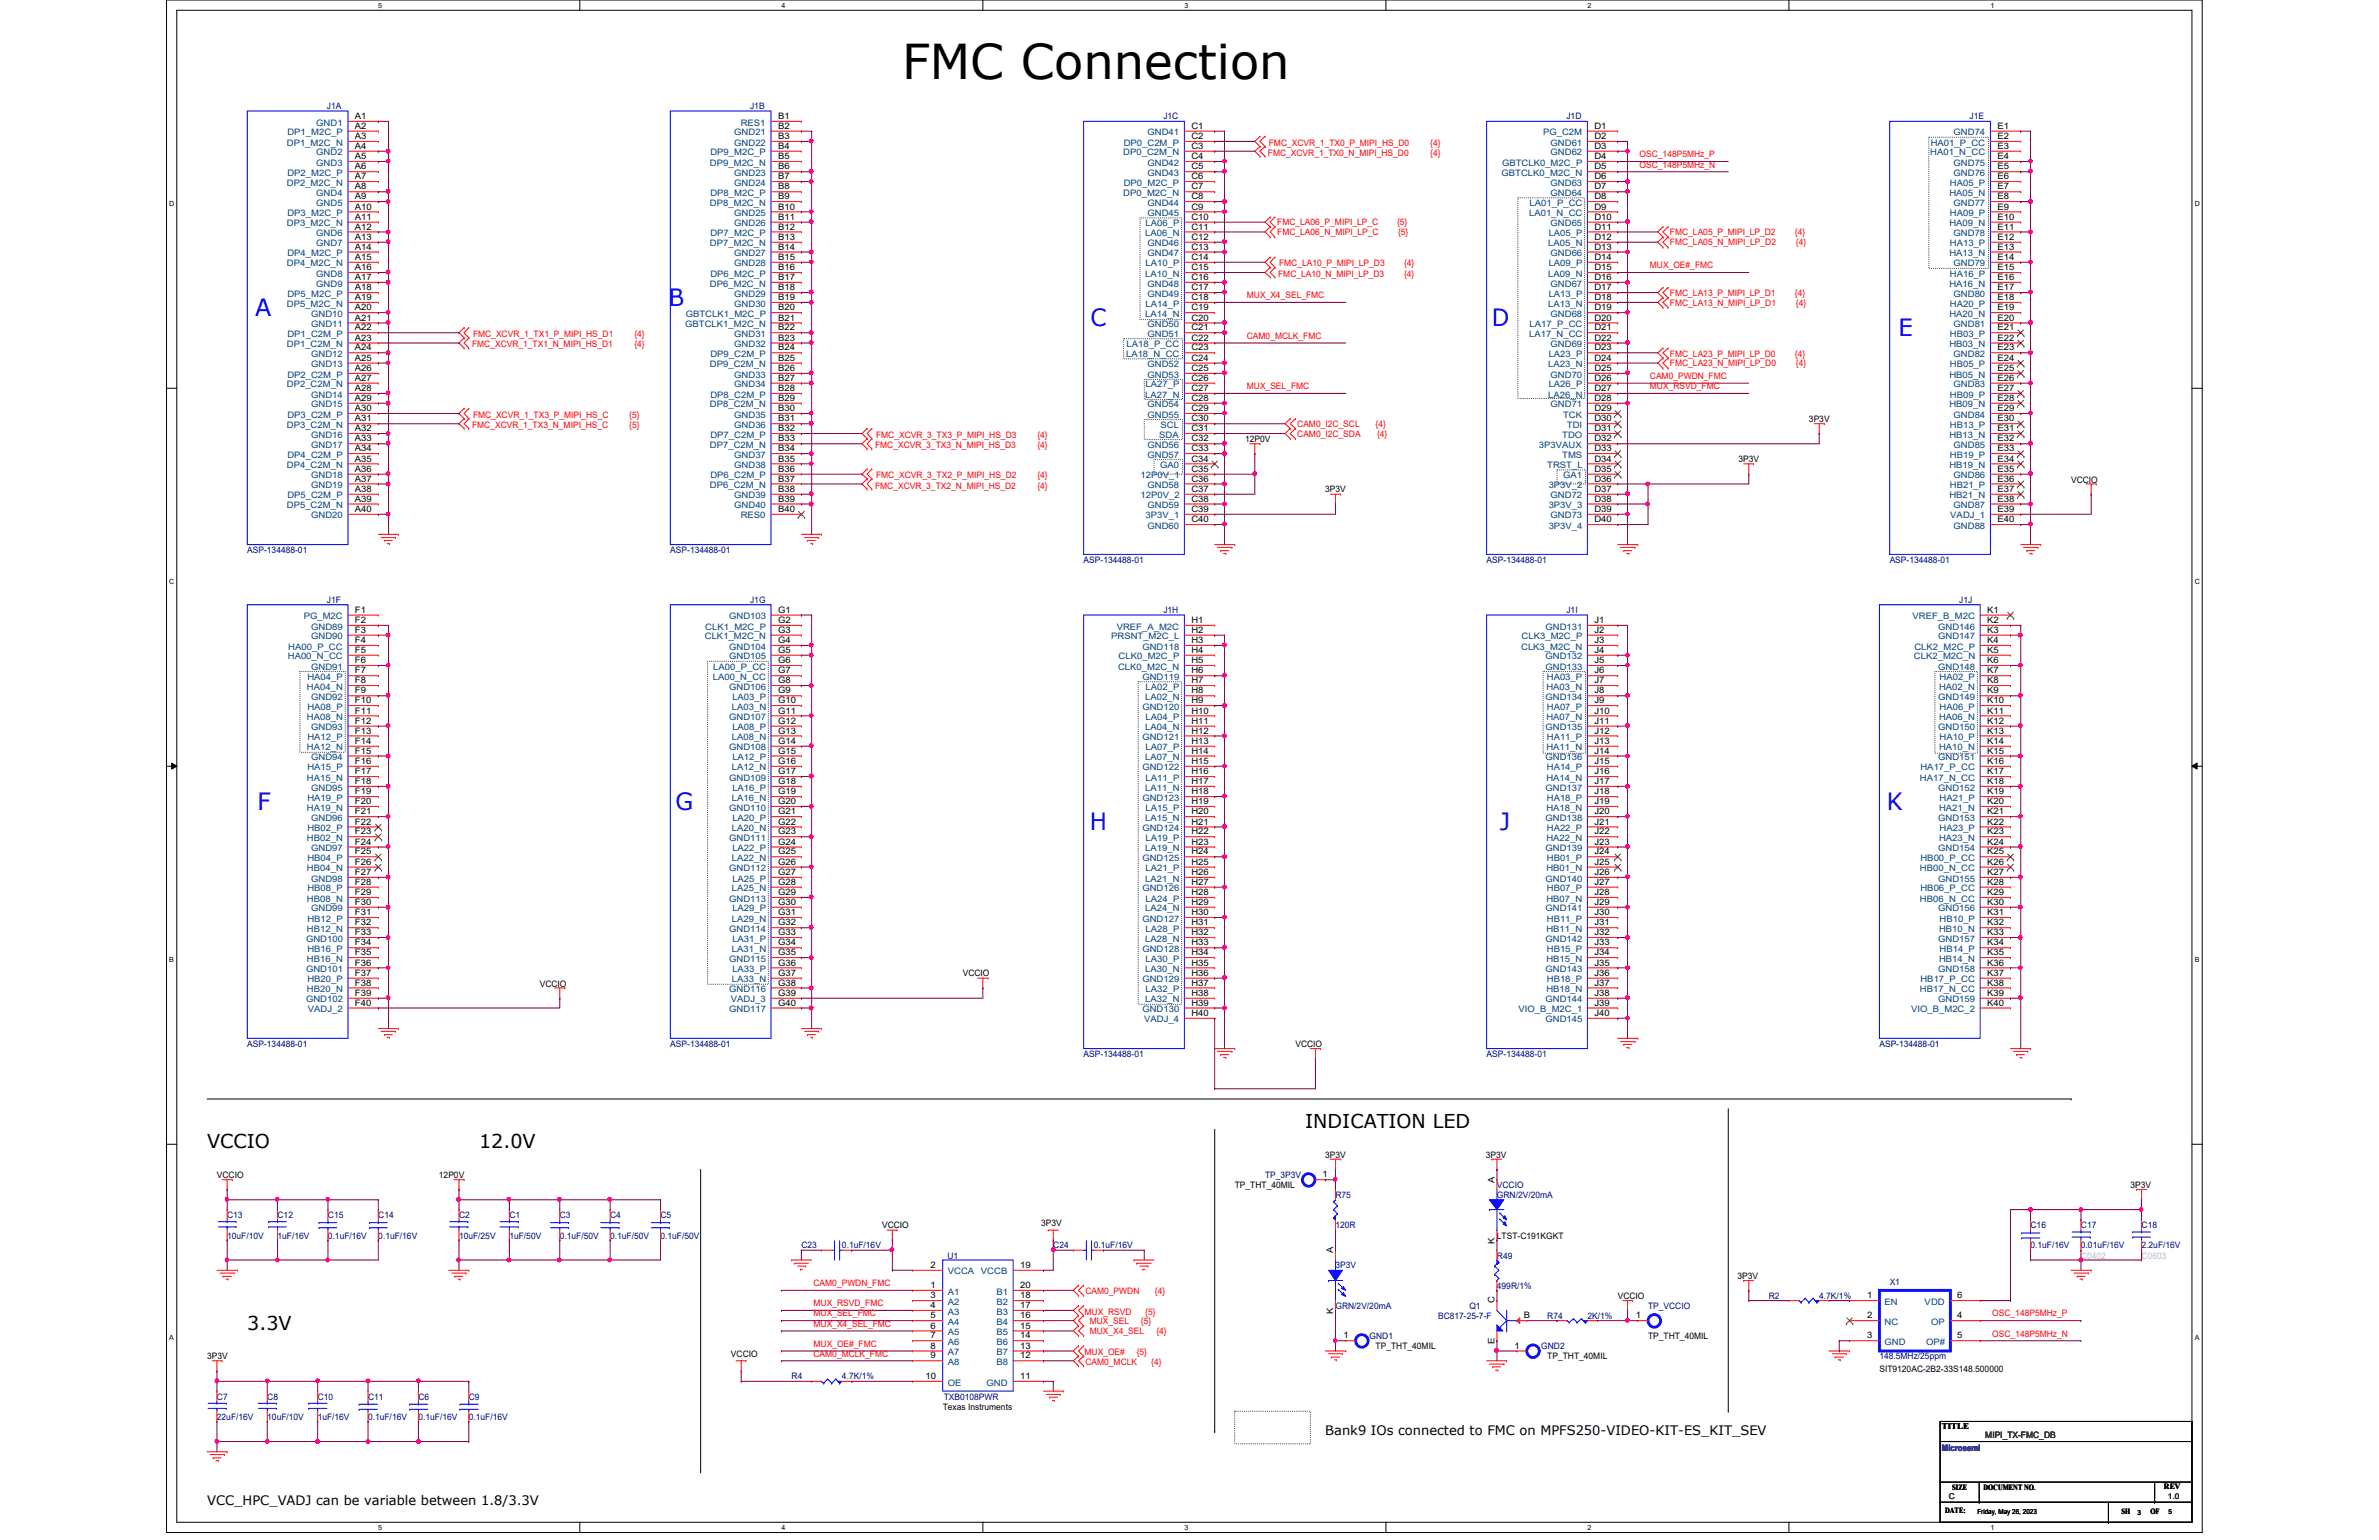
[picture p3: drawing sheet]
<svg xmlns="http://www.w3.org/2000/svg" width="432mm" height="279mm" viewBox="0 0 432 279" stroke-linecap="round" stroke-linejoin="round" font-family="sans-serif">
<defs><g id="words">
<text font-size="8.7" x="163.7" y="14.3">FMC Connection</text>
<g font-size="4.3" fill="#00f">
<text x="46.3" y="57.4">A</text>
<text x="121.3" y="55.5">B</text>
<text x="198" y="59.2">C</text>
<text x="270.8" y="59.2">D</text>
<text x="344.6" y="61">E</text>
<text x="46.7" y="147">F</text>
<text x="122.6" y="147">G</text>
<text x="342.5" y="147">K</text>
<text x="197.8" y="150.6">H</text>
<text x="272.2" y="150.6">J</text>
</g>
<g font-size="3.5">
<text x="37.6" y="208.4">VCCIO</text>
<text x="87" y="208.4">12.0V</text>
<text x="236.9" y="204.6">INDICATION LED</text>
<text x="44.9" y="241.2">3.3V</text>
</g>
<g font-size="2.4">
<text x="240.5" y="260.3">Bank9 IOs connected to FMC on MPFS250-VIDEO-KIT-ES_KIT_SEV</text>
<text x="37.6" y="273.1">VCC_HPC_VADJ can be variable between 1.8/3.3V</text>
</g>
<g font-size="1.6" fill="#004080">
<text x="57.4" y="22.8">GND1</text>
<text x="134.5" y="22.8">RES1</text>
<text x="52.1" y="26.4">DP1_M2C_N</text>
<text x="52.2" y="24.6">DP1_M2C_P</text>
<text x="57.4" y="28.2">GND2</text>
<text x="128.9" y="28.2">DP9_M2C_P</text>
<text x="133.3" y="24.6">GND21</text>
<text x="133.3" y="26.4">GND22</text>
<text x="203.9" y="28.2">DP0_C2M_N</text>
<text x="204" y="26.4">DP0_C2M_P</text>
<text x="208.3" y="24.6">GND41</text>
<text x="280.1" y="24.6">PG_C2M</text>
<text x="281.4" y="26.4">GND61</text>
<text x="281.4" y="28.2">GND62</text>
<text x="350.4" y="28.2">HA01_N_CC</text>
<text x="350.4" y="26.4">HA01_P_CC</text>
<text x="354.6" y="24.6">GND74</text>
<text x="52.1" y="33.7">DP2_M2C_N</text>
<text x="52.2" y="31.9">DP2_M2C_P</text>
<text x="57.4" y="30.1">GND3</text>
<text x="57.4" y="35.6">GND4</text>
<text x="128.9" y="30.1">DP9_M2C_N</text>
<text x="128.9" y="35.6">DP8_M2C_P</text>
<text x="133.3" y="31.9">GND23</text>
<text x="133.3" y="33.7">GND24</text>
<text x="203.9" y="35.6">DP0_M2C_N</text>
<text x="204" y="33.7">DP0_M2C_P</text>
<text x="208.3" y="30.1">GND42</text>
<text x="208.3" y="31.9">GND43</text>
<text x="272.5" y="31.9">GBTCLK0_M2C_N</text>
<text x="272.6" y="30.1">GBTCLK0_M2C_P</text>
<text x="281.4" y="33.7">GND63</text>
<text x="281.4" y="35.6">GND64</text>
<text x="353.8" y="35.6">HA05_N</text>
<text x="353.9" y="33.7">HA05_P</text>
<text x="354.6" y="30.1">GND75</text>
<text x="354.6" y="31.9">GND76</text>
<text x="52.1" y="41.1">DP3_M2C_N</text>
<text x="52.2" y="39.2">DP3_M2C_P</text>
<text x="57.4" y="37.3">GND5</text>
<text x="128.9" y="37.3">DP8_M2C_N</text>
<text x="133.3" y="39.2">GND25</text>
<text x="133.3" y="41.1">GND26</text>
<text x="207.9" y="41.1">LA06_P</text>
<text x="208.3" y="37.3">GND44</text>
<text x="208.3" y="39.2">GND45</text>
<text x="277.5" y="39.2">LA01_N_CC</text>
<text x="277.6" y="37.3">LA01_P_CC</text>
<text x="281.4" y="41.1">GND65</text>
<text x="353.8" y="41.1">HA09_N</text>
<text x="353.9" y="39.2">HA09_P</text>
<text x="354.6" y="37.3">GND77</text>
<text x="52.2" y="46.5">DP4_M2C_P</text>
<text x="57.4" y="42.8">GND6</text>
<text x="57.4" y="44.7">GND7</text>
<text x="128.9" y="44.7">DP7_M2C_N</text>
<text x="128.9" y="42.8">DP7_M2C_P</text>
<text x="133.3" y="46.5">GND27</text>
<text x="207.9" y="42.8">LA06_N</text>
<text x="208.3" y="44.7">GND46</text>
<text x="208.3" y="46.5">GND47</text>
<text x="281" y="44.7">LA05_N</text>
<text x="281.1" y="42.8">LA05_P</text>
<text x="281.4" y="46.5">GND66</text>
<text x="353.8" y="46.5">HA13_N</text>
<text x="353.9" y="44.7">HA13_P</text>
<text x="354.6" y="42.8">GND78</text>
<text x="52.1" y="48.3">DP4_M2C_N</text>
<text x="52.2" y="53.8">DP5_M2C_P</text>
<text x="57.4" y="50.2">GND8</text>
<text x="57.4" y="52">GND9</text>
<text x="128.9" y="52">DP6_M2C_N</text>
<text x="128.9" y="50.2">DP6_M2C_P</text>
<text x="133.3" y="48.3">GND28</text>
<text x="133.3" y="53.8">GND29</text>
<text x="207.9" y="50.2">LA10_N</text>
<text x="207.9" y="48.3">LA10_P</text>
<text x="208.3" y="52">GND48</text>
<text x="208.3" y="53.8">GND49</text>
<text x="281" y="50.2">LA09_N</text>
<text x="281.1" y="48.3">LA09_P</text>
<text x="281.1" y="53.8">LA13_P</text>
<text x="281.4" y="52">GND67</text>
<text x="353.8" y="52">HA16_N</text>
<text x="353.9" y="50.2">HA16_P</text>
<text x="354.6" y="48.3">GND79</text>
<text x="354.6" y="53.8">GND80</text>
<text x="52.1" y="55.6">DP5_M2C_N</text>
<text x="56.5" y="57.5">GND10</text>
<text x="56.5" y="59.4">GND11</text>
<text x="124.4" y="59.4">GBTCLK1_M2C_N</text>
<text x="124.5" y="57.5">GBTCLK1_M2C_P</text>
<text x="133.3" y="55.6">GND30</text>
<text x="207.9" y="57.5">LA14_N</text>
<text x="207.9" y="55.6">LA14_P</text>
<text x="208.3" y="59.4">GND50</text>
<text x="277.6" y="59.4">LA17_P_CC</text>
<text x="281" y="55.6">LA13_N</text>
<text x="281.4" y="57.5">GND68</text>
<text x="353.8" y="57.5">HA20_N</text>
<text x="353.9" y="55.6">HA20_P</text>
<text x="354.6" y="59.4">GND81</text>
<text x="52.1" y="63">DP1_C2M_N</text>
<text x="52.2" y="61.1">DP1_C2M_P</text>
<text x="56.5" y="64.8">GND12</text>
<text x="128.9" y="64.8">DP9_C2M_P</text>
<text x="133.3" y="61.1">GND31</text>
<text x="133.3" y="63">GND32</text>
<text x="204.4" y="64.8">LA18_N_CC</text>
<text x="204.5" y="63">LA18_P_CC</text>
<text x="208.3" y="61.1">GND51</text>
<text x="277.5" y="61.1">LA17_N_CC</text>
<text x="281.1" y="64.8">LA23_P</text>
<text x="281.4" y="63">GND69</text>
<text x="353.8" y="63">HB03_N</text>
<text x="353.9" y="61.1">HB03_P</text>
<text x="354.6" y="64.8">GND82</text>
<text x="52.1" y="70.3">DP2_C2M_N</text>
<text x="52.2" y="68.5">DP2_C2M_P</text>
<text x="56.5" y="66.6">GND13</text>
<text x="128.9" y="66.6">DP9_C2M_N</text>
<text x="133.3" y="68.5">GND33</text>
<text x="133.3" y="70.3">GND34</text>
<text x="207.9" y="70.3">LA27_P</text>
<text x="208.3" y="66.6">GND52</text>
<text x="208.3" y="68.5">GND53</text>
<text x="281" y="66.6">LA23_N</text>
<text x="281.1" y="70.3">LA26_P</text>
<text x="281.4" y="68.5">GND70</text>
<text x="353.8" y="68.5">HB05_N</text>
<text x="353.9" y="66.6">HB05_P</text>
<text x="354.6" y="70.3">GND83</text>
<text x="52.1" y="77.6">DP3_C2M_N</text>
<text x="52.2" y="75.8">DP3_C2M_P</text>
<text x="56.5" y="72.1">GND14</text>
<text x="56.5" y="73.9">GND15</text>
<text x="128.9" y="73.9">DP8_C2M_N</text>
<text x="128.9" y="72.1">DP8_C2M_P</text>
<text x="133.3" y="75.8">GND35</text>
<text x="133.3" y="77.6">GND36</text>
<text x="207.9" y="72.1">LA27_N</text>
<text x="208.3" y="73.9">GND54</text>
<text x="208.3" y="75.8">GND55</text>
<text x="210.7" y="77.6">SCL</text>
<text x="281" y="72.1">LA26_N</text>
<text x="281.4" y="73.9">GND71</text>
<text x="283.7" y="75.8">TCK</text>
<text x="284.4" y="77.6">TDI</text>
<text x="353.8" y="73.9">HB09_N</text>
<text x="353.9" y="72.1">HB09_P</text>
<text x="353.9" y="77.6">HB13_P</text>
<text x="354.6" y="75.8">GND84</text>
<text x="52.2" y="83.1">DP4_C2M_P</text>
<text x="56.5" y="79.4">GND16</text>
<text x="56.5" y="81.3">GND17</text>
<text x="128.9" y="81.3">DP7_C2M_N</text>
<text x="128.9" y="79.4">DP7_C2M_P</text>
<text x="133.3" y="83.1">GND37</text>
<text x="208.3" y="81.3">GND56</text>
<text x="208.3" y="83.1">GND57</text>
<text x="210.4" y="79.4">SDA</text>
<text x="279.3" y="81.3">3P3VAUX</text>
<text x="283.5" y="79.4">TDO</text>
<text x="283.5" y="83.1">TMS</text>
<text x="353.8" y="79.4">HB13_N</text>
<text x="353.9" y="83.1">HB19_P</text>
<text x="354.6" y="81.3">GND85</text>
<text x="52.1" y="84.9">DP4_C2M_N</text>
<text x="56.5" y="86.8">GND18</text>
<text x="56.5" y="88.6">GND19</text>
<text x="128.9" y="88.6">DP6_C2M_N</text>
<text x="128.9" y="86.8">DP6_C2M_P</text>
<text x="133.3" y="84.9">GND38</text>
<text x="207" y="86.8">12P0V_1</text>
<text x="208.3" y="88.6">GND58</text>
<text x="210.6" y="84.9">GA0</text>
<text x="280.8" y="84.9">TRST_L</text>
<text x="281.1" y="88.6">3P3V_2</text>
<text x="283.7" y="86.8">GA1</text>
<text x="353.8" y="84.9">HB19_N</text>
<text x="353.9" y="88.6">HB21_P</text>
<text x="354.6" y="86.8">GND86</text>
<text x="52.1" y="92.2">DP5_C2M_N</text>
<text x="52.2" y="90.4">DP5_C2M_P</text>
<text x="56.5" y="94.1">GND20</text>
<text x="133.3" y="90.4">GND39</text>
<text x="133.3" y="92.2">GND40</text>
<text x="134.5" y="94.1">RES0</text>
<text x="207" y="90.4">12P0V_2</text>
<text x="207.9" y="94.1">3P3V_1</text>
<text x="208.3" y="92.2">GND59</text>
<text x="208.3" y="95.9">GND60</text>
<text x="281.1" y="92.2">3P3V_3</text>
<text x="281.1" y="95.9">3P3V_4</text>
<text x="281.4" y="90.4">GND72</text>
<text x="281.4" y="94.1">GND73</text>
<text x="353.8" y="90.4">HB21_N</text>
<text x="354" y="94.1">VADJ_1</text>
<text x="354.6" y="92.2">GND87</text>
<text x="354.6" y="95.9">GND88</text>
<text x="55.1" y="112.4">PG_M2C</text>
<text x="132.3" y="112.4">GND103</text>
<text x="347.1" y="112.4">VREF_B_M2C</text>
<text x="52.2" y="119.6">HA00_N_CC</text>
<text x="52.3" y="117.9">HA00_P_CC</text>
<text x="56.5" y="114.2">GND89</text>
<text x="56.5" y="116">GND90</text>
<text x="127.9" y="116">CLK1_M2C_N</text>
<text x="128" y="114.2">CLK1_M2C_P</text>
<text x="132.3" y="117.9">GND104</text>
<text x="132.3" y="119.6">GND105</text>
<text x="201.7" y="116">PRSNT_M2C_L</text>
<text x="202.7" y="114.2">VREF_A_M2C</text>
<text x="203" y="119.6">CLK0_M2C_P</text>
<text x="207.3" y="117.9">GND118</text>
<text x="276.1" y="117.9">CLK3_M2C_N</text>
<text x="276.2" y="116">CLK3_M2C_P</text>
<text x="280.5" y="114.2">GND131</text>
<text x="280.5" y="119.6">GND132</text>
<text x="347.4" y="119.6">CLK2_M2C_N</text>
<text x="347.5" y="117.9">CLK2_M2C_P</text>
<text x="351.8" y="114.2">GND146</text>
<text x="351.8" y="116">GND147</text>
<text x="55.7" y="125.1">HA04_N</text>
<text x="55.8" y="123.4">HA04_P</text>
<text x="56.5" y="121.5">GND91</text>
<text x="129.4" y="123.4">LA00_N_CC</text>
<text x="129.5" y="121.5">LA00_P_CC</text>
<text x="132.3" y="125.1">GND106</text>
<text x="202.9" y="121.5">CLK0_M2C_N</text>
<text x="207.3" y="123.4">GND119</text>
<text x="207.9" y="125.1">LA02_P</text>
<text x="280.5" y="121.5">GND133</text>
<text x="280.7" y="125.1">HA03_N</text>
<text x="280.8" y="123.4">HA03_P</text>
<text x="351.8" y="121.5">GND148</text>
<text x="352" y="125.1">HA02_N</text>
<text x="352" y="123.4">HA02_P</text>
<text x="55.7" y="130.6">HA08_N</text>
<text x="55.8" y="128.8">HA08_P</text>
<text x="56.5" y="127">GND92</text>
<text x="132.3" y="130.6">GND107</text>
<text x="132.8" y="128.8">LA03_N</text>
<text x="132.9" y="127">LA03_P</text>
<text x="207.3" y="128.8">GND120</text>
<text x="207.9" y="127">LA02_N</text>
<text x="207.9" y="130.6">LA04_P</text>
<text x="280.5" y="127">GND134</text>
<text x="280.7" y="130.6">HA07_N</text>
<text x="280.8" y="128.8">HA07_P</text>
<text x="351.8" y="127">GND149</text>
<text x="352" y="130.6">HA06_N</text>
<text x="352" y="128.8">HA06_P</text>
<text x="55.7" y="136.1">HA12_N</text>
<text x="55.8" y="134.3">HA12_P</text>
<text x="56.5" y="132.5">GND93</text>
<text x="56.5" y="137.9">GND94</text>
<text x="132.3" y="136.1">GND108</text>
<text x="132.8" y="134.3">LA08_N</text>
<text x="132.9" y="132.5">LA08_P</text>
<text x="132.9" y="137.9">LA12_P</text>
<text x="207.3" y="134.3">GND121</text>
<text x="207.9" y="132.5">LA04_N</text>
<text x="207.9" y="137.9">LA07_N</text>
<text x="207.9" y="136.1">LA07_P</text>
<text x="280.5" y="132.5">GND135</text>
<text x="280.5" y="137.9">GND136</text>
<text x="280.7" y="136.1">HA11_N</text>
<text x="280.8" y="134.3">HA11_P</text>
<text x="351.8" y="132.5">GND150</text>
<text x="351.8" y="137.9">GND151</text>
<text x="352" y="136.1">HA10_N</text>
<text x="352" y="134.3">HA10_P</text>
<text x="55.7" y="141.6">HA15_N</text>
<text x="55.8" y="139.8">HA15_P</text>
<text x="56.5" y="143.4">GND95</text>
<text x="132.3" y="141.6">GND109</text>
<text x="132.8" y="139.8">LA12_N</text>
<text x="132.9" y="143.4">LA16_P</text>
<text x="207.3" y="139.8">GND122</text>
<text x="207.9" y="143.4">LA11_N</text>
<text x="207.9" y="141.6">LA11_P</text>
<text x="280.5" y="143.4">GND137</text>
<text x="280.7" y="141.6">HA14_N</text>
<text x="280.8" y="139.8">HA14_P</text>
<text x="348.5" y="141.6">HA17_N_CC</text>
<text x="348.6" y="139.8">HA17_P_CC</text>
<text x="351.8" y="143.4">GND152</text>
<text x="55.7" y="147.1">HA19_N</text>
<text x="55.8" y="145.3">HA19_P</text>
<text x="56.5" y="148.9">GND96</text>
<text x="132.3" y="147.1">GND110</text>
<text x="132.8" y="145.3">LA16_N</text>
<text x="132.9" y="148.9">LA20_P</text>
<text x="207.3" y="145.3">GND123</text>
<text x="207.9" y="148.9">LA15_N</text>
<text x="207.9" y="147.1">LA15_P</text>
<text x="280.5" y="148.9">GND138</text>
<text x="280.7" y="147.1">HA18_N</text>
<text x="280.8" y="145.3">HA18_P</text>
<text x="351.8" y="148.9">GND153</text>
<text x="352" y="147.1">HA21_N</text>
<text x="352" y="145.3">HA21_P</text>
<text x="55.7" y="152.6">HB02_N</text>
<text x="55.8" y="150.8">HB02_P</text>
<text x="56.5" y="154.4">GND97</text>
<text x="132.3" y="152.6">GND111</text>
<text x="132.8" y="150.8">LA20_N</text>
<text x="132.9" y="154.4">LA22_P</text>
<text x="207.3" y="150.8">GND124</text>
<text x="207.9" y="154.4">LA19_N</text>
<text x="207.9" y="152.6">LA19_P</text>
<text x="280.5" y="154.4">GND139</text>
<text x="280.7" y="152.6">HA22_N</text>
<text x="280.8" y="150.8">HA22_P</text>
<text x="351.8" y="154.4">GND154</text>
<text x="352" y="152.6">HA23_N</text>
<text x="352" y="150.8">HA23_P</text>
<text x="55.7" y="158.1">HB04_N</text>
<text x="55.8" y="156.2">HB04_P</text>
<text x="55.8" y="161.7">HB08_P</text>
<text x="56.5" y="159.9">GND98</text>
<text x="132.3" y="158.1">GND112</text>
<text x="132.8" y="156.2">LA22_N</text>
<text x="132.8" y="161.7">LA25_N</text>
<text x="132.9" y="159.9">LA25_P</text>
<text x="207.3" y="156.2">GND125</text>
<text x="207.3" y="161.7">GND126</text>
<text x="207.9" y="159.9">LA21_N</text>
<text x="207.9" y="158.1">LA21_P</text>
<text x="280.5" y="159.9">GND140</text>
<text x="280.7" y="158.1">HB01_N</text>
<text x="280.8" y="156.2">HB01_P</text>
<text x="280.8" y="161.7">HB07_P</text>
<text x="348.5" y="158.1">HB00_N_CC</text>
<text x="348.6" y="156.2">HB00_P_CC</text>
<text x="348.6" y="161.7">HB06_P_CC</text>
<text x="351.8" y="159.9">GND155</text>
<text x="55.7" y="163.6">HB08_N</text>
<text x="55.8" y="167.2">HB12_P</text>
<text x="56.5" y="165.4">GND99</text>
<text x="132.3" y="163.6">GND113</text>
<text x="132.8" y="167.2">LA29_N</text>
<text x="132.9" y="165.4">LA29_P</text>
<text x="207.3" y="167.2">GND127</text>
<text x="207.9" y="165.4">LA24_N</text>
<text x="207.9" y="163.6">LA24_P</text>
<text x="280.5" y="165.4">GND141</text>
<text x="280.7" y="163.6">HB07_N</text>
<text x="280.8" y="167.2">HB11_P</text>
<text x="348.5" y="163.6">HB06_N_CC</text>
<text x="351.8" y="165.4">GND156</text>
<text x="352" y="167.2">HB10_P</text>
<text x="55.5" y="170.9">GND100</text>
<text x="55.7" y="169.1">HB12_N</text>
<text x="55.8" y="172.7">HB16_P</text>
<text x="132.3" y="169.1">GND114</text>
<text x="132.8" y="172.7">LA31_N</text>
<text x="132.9" y="170.9">LA31_P</text>
<text x="207.3" y="172.7">GND128</text>
<text x="207.9" y="170.9">LA28_N</text>
<text x="207.9" y="169.1">LA28_P</text>
<text x="280.5" y="170.9">GND142</text>
<text x="280.7" y="169.1">HB11_N</text>
<text x="280.8" y="172.7">HB15_P</text>
<text x="351.8" y="170.9">GND157</text>
<text x="352" y="169.1">HB10_N</text>
<text x="352" y="172.7">HB14_P</text>
<text x="55.5" y="176.4">GND101</text>
<text x="55.7" y="174.5">HB16_N</text>
<text x="55.8" y="178.2">HB20_P</text>
<text x="132.3" y="174.5">GND115</text>
<text x="132.8" y="178.2">LA33_N</text>
<text x="132.9" y="176.4">LA33_P</text>
<text x="207.3" y="178.2">GND129</text>
<text x="207.9" y="176.4">LA30_N</text>
<text x="207.9" y="174.5">LA30_P</text>
<text x="280.5" y="176.4">GND143</text>
<text x="280.7" y="174.5">HB15_N</text>
<text x="280.8" y="178.2">HB18_P</text>
<text x="348.6" y="178.2">HB17_P_CC</text>
<text x="351.8" y="176.4">GND158</text>
<text x="352" y="174.5">HB14_N</text>
<text x="55.5" y="181.9">GND102</text>
<text x="55.7" y="180">HB20_N</text>
<text x="55.9" y="183.6">VADJ_2</text>
<text x="132.3" y="180">GND116</text>
<text x="132.3" y="183.6">GND117</text>
<text x="132.7" y="181.9">VADJ_3</text>
<text x="207.3" y="183.6">GND130</text>
<text x="207.7" y="185.5">VADJ_4</text>
<text x="207.9" y="181.9">LA32_N</text>
<text x="207.9" y="180">LA32_P</text>
<text x="275.6" y="183.6">VIO_B_M2C_1</text>
<text x="280.5" y="181.9">GND144</text>
<text x="280.5" y="185.5">GND145</text>
<text x="280.7" y="180">HB18_N</text>
<text x="346.9" y="183.6">VIO_B_M2C_2</text>
<text x="348.5" y="180">HB17_N_CC</text>
<text x="351.8" y="181.9">GND159</text>
<text x="172" y="231.2">VCCA</text>
<text x="178.1" y="231.2">VCCB</text>
<text x="172" y="234.9">A1</text>
<text x="172" y="236.7">A2</text>
<text x="172" y="238.5">A3</text>
<text x="180.8" y="234.9">B1</text>
<text x="180.8" y="236.7">B2</text>
<text x="180.8" y="238.5">B3</text>
<text x="342.1" y="236.7">EN</text>
<text x="349.3" y="236.7">VDD</text>
<text x="172" y="240.4">A4</text>
<text x="172" y="242.2">A5</text>
<text x="172" y="244">A6</text>
<text x="172" y="245.9">A7</text>
<text x="180.8" y="240.4">B4</text>
<text x="180.8" y="242.2">B5</text>
<text x="180.8" y="244">B6</text>
<text x="180.8" y="245.9">B7</text>
<text x="342.1" y="240.4">NC</text>
<text x="342.1" y="244">GND</text>
<text x="349.6" y="244">OP#</text>
<text x="350.5" y="240.4">OP</text>
<text x="172" y="251.4">OE</text>
<text x="172" y="247.7">A8</text>
<text x="179.1" y="251.4">GND</text>
<text x="180.8" y="247.7">B8</text>
</g>
<g font-size="1.6" fill="#000080">
<text x="59.4" y="19.8">J1A</text>
<text x="136.1" y="19.8">J1B</text>
<text x="211.2" y="21.7">J1C</text>
<text x="284.3" y="21.7">J1D</text>
<text x="357.5" y="21.7">J1E</text>
<text x="44.9" y="100.3">ASP-134488-01</text>
<text x="121.7" y="100.3">ASP-134488-01</text>
<text x="196.7" y="102.1">ASP-134488-01</text>
<text x="269.8" y="102.1">ASP-134488-01</text>
<text x="343" y="102.1">ASP-134488-01</text>
<text x="59.4" y="109.5">J1F</text>
<text x="136.1" y="109.5">J1G</text>
<text x="211.2" y="111.3">J1H</text>
<text x="284.3" y="111.3">J1I</text>
<text x="355.6" y="109.5">J1J</text>
<text x="44.9" y="189.9">ASP-134488-01</text>
<text x="121.7" y="189.9">ASP-134488-01</text>
<text x="196.7" y="191.8">ASP-134488-01</text>
<text x="269.8" y="191.8">ASP-134488-01</text>
<text x="341.1" y="189.9">ASP-134488-01</text>
<text x="229.6" y="213.7">TP_3P3V</text>
<text x="271.7" y="215.6">VCCIO</text>
<text x="41.2" y="221">C13</text>
<text x="50.4" y="221">C12</text>
<text x="59.5" y="221">C15</text>
<text x="68.7" y="221">C14</text>
<text x="83.3" y="221">C2</text>
<text x="92.5" y="221">C1</text>
<text x="101.6" y="221">C3</text>
<text x="110.7" y="221">C4</text>
<text x="119.9" y="221">C5</text>
<text x="242.4" y="217.3">R75</text>
<text x="271.7" y="217.3">GRN/2V/20mA</text>
<text x="41.2" y="224.7">10uF/10V</text>
<text x="50.4" y="224.7">1uF/16V</text>
<text x="59.5" y="224.7">0.1uF/16V</text>
<text x="68.7" y="224.7">0.1uF/16V</text>
<text x="83.3" y="224.7">10uF/25V</text>
<text x="92.5" y="224.7">1uF/50V</text>
<text x="101.6" y="224.7">0.1uF/50V</text>
<text x="110.7" y="224.7">0.1uF/50V</text>
<text x="119.9" y="224.7">0.1uF/50V</text>
<text x="145.5" y="226.5">C23</text>
<text x="152.8" y="226.5">0.1uF/16V</text>
<text x="191.2" y="226.5">C24</text>
<text x="198.5" y="226.5">0.1uF/16V</text>
<text x="242.4" y="222.8">120R</text>
<text x="368.6" y="222.8">C16</text>
<text x="368.6" y="226.5">0.1uF/16V</text>
<text x="377.7" y="222.8">C17</text>
<text x="377.7" y="226.5">0.01uF/16V</text>
<text x="388.7" y="222.8">C18</text>
<text x="388.7" y="226.5">2.2uF/16V</text>
<text x="172" y="228.3">U1</text>
<text x="242.4" y="230.1">3P3V</text>
<text x="271.7" y="228.3">R49</text>
<text x="271.7" y="233.8">499R/1%</text>
<text x="343" y="233.1">X1</text>
<text x="242.4" y="237.5">GRN/2V/20mA</text>
<text x="261" y="239.3">BC817-25-7-F</text>
<text x="266.7" y="237.5">Q1</text>
<text x="280.8" y="239.3">R74</text>
<text x="288.1" y="239.3">2K/1%</text>
<text x="299.1" y="237.5">TP_VCCIO</text>
<text x="321.1" y="235.6">R2</text>
<text x="330.2" y="235.6">4.7K/1%</text>
<text x="248.6" y="243">GND1</text>
<text x="279.7" y="244.8">GND2</text>
<text x="143.7" y="250.3">R4</text>
<text x="152.8" y="250.3">4.7K/1%</text>
<text x="341.1" y="246.6">148.5MHz/25ppm</text>
<text x="39.4" y="253.9">C7</text>
<text x="39.4" y="257.6">22uF/16V</text>
<text x="48.5" y="253.9">C8</text>
<text x="48.5" y="257.6">10uF/10V</text>
<text x="57.7" y="253.9">C10</text>
<text x="57.7" y="257.6">1uF/16V</text>
<text x="66.8" y="253.9">C11</text>
<text x="66.8" y="257.6">0.1uF/16V</text>
<text x="75.9" y="253.9">C6</text>
<text x="75.9" y="257.6">0.1uF/16V</text>
<text x="85.1" y="253.9">C9</text>
<text x="85.1" y="257.6">0.1uF/16V</text>
<text x="171.3" y="253.9">TXB0108PWR</text>
</g>
<g font-size="1.6">
<text x="64.4" y="21.6">A1</text>
<text x="64.4" y="23.4">A2</text>
<text x="141.2" y="21.6">B1</text>
<text x="141.2" y="23.4">B2</text>
<text x="216.2" y="23.4">C1</text>
<text x="289.4" y="23.4">D1</text>
<text x="362.5" y="23.4">E1</text>
<text x="64.4" y="25.2">A3</text>
<text x="64.4" y="27">A4</text>
<text x="64.4" y="28.9">A5</text>
<text x="141.2" y="25.2">B3</text>
<text x="141.2" y="27">B4</text>
<text x="141.2" y="28.9">B5</text>
<text x="216.2" y="25.2">C2</text>
<text x="216.2" y="27">C3</text>
<text x="216.2" y="28.9">C4</text>
<text x="289.4" y="25.2">D2</text>
<text x="289.4" y="27">D3</text>
<text x="289.4" y="28.9">D4</text>
<text x="362.5" y="25.2">E2</text>
<text x="362.5" y="27">E3</text>
<text x="362.5" y="28.9">E4</text>
<text x="64.4" y="30.7">A6</text>
<text x="64.4" y="32.5">A7</text>
<text x="64.4" y="34.4">A8</text>
<text x="141.2" y="30.7">B6</text>
<text x="141.2" y="32.5">B7</text>
<text x="141.2" y="34.4">B8</text>
<text x="216.2" y="30.7">C5</text>
<text x="216.2" y="32.5">C6</text>
<text x="216.2" y="34.4">C7</text>
<text x="289.4" y="30.7">D5</text>
<text x="289.4" y="32.5">D6</text>
<text x="289.4" y="34.4">D7</text>
<text x="362.5" y="30.7">E5</text>
<text x="362.5" y="32.5">E6</text>
<text x="362.5" y="34.4">E7</text>
<text x="64.4" y="36.2">A9</text>
<text x="64.4" y="38">A10</text>
<text x="64.4" y="39.9">A11</text>
<text x="64.4" y="41.7">A12</text>
<text x="141.2" y="36.2">B9</text>
<text x="141.2" y="38">B10</text>
<text x="141.2" y="39.9">B11</text>
<text x="141.2" y="41.7">B12</text>
<text x="216.2" y="36.2">C8</text>
<text x="216.2" y="38">C9</text>
<text x="216.2" y="39.9">C10</text>
<text x="216.2" y="41.7">C11</text>
<text x="289.4" y="36.2">D8</text>
<text x="289.4" y="38">D9</text>
<text x="289.4" y="39.9">D10</text>
<text x="289.4" y="41.7">D11</text>
<text x="362.5" y="36.2">E8</text>
<text x="362.5" y="38">E9</text>
<text x="362.5" y="39.9">E10</text>
<text x="362.5" y="41.7">E11</text>
<text x="64.4" y="43.5">A13</text>
<text x="64.4" y="45.3">A14</text>
<text x="64.4" y="47.2">A15</text>
<text x="141.2" y="43.5">B13</text>
<text x="141.2" y="45.3">B14</text>
<text x="141.2" y="47.2">B15</text>
<text x="216.2" y="43.5">C12</text>
<text x="216.2" y="45.3">C13</text>
<text x="216.2" y="47.2">C14</text>
<text x="289.4" y="43.5">D12</text>
<text x="289.4" y="45.3">D13</text>
<text x="289.4" y="47.2">D14</text>
<text x="362.5" y="43.5">E12</text>
<text x="362.5" y="45.3">E13</text>
<text x="362.5" y="47.2">E14</text>
<text x="64.4" y="49">A16</text>
<text x="64.4" y="50.8">A17</text>
<text x="64.4" y="52.7">A18</text>
<text x="141.2" y="49">B16</text>
<text x="141.2" y="50.8">B17</text>
<text x="141.2" y="52.7">B18</text>
<text x="216.2" y="49">C15</text>
<text x="216.2" y="50.8">C16</text>
<text x="216.2" y="52.7">C17</text>
<text x="289.4" y="49">D15</text>
<text x="289.4" y="50.8">D16</text>
<text x="289.4" y="52.7">D17</text>
<text x="362.5" y="49">E15</text>
<text x="362.5" y="50.8">E16</text>
<text x="362.5" y="52.7">E17</text>
<text x="64.4" y="54.4">A19</text>
<text x="64.4" y="56.3">A20</text>
<text x="64.4" y="58.2">A21</text>
<text x="64.4" y="59.9">A22</text>
<text x="141.2" y="54.4">B19</text>
<text x="141.2" y="56.3">B20</text>
<text x="141.2" y="58.2">B21</text>
<text x="141.2" y="59.9">B22</text>
<text x="216.2" y="54.4">C18</text>
<text x="216.2" y="56.3">C19</text>
<text x="216.2" y="58.2">C20</text>
<text x="216.2" y="59.9">C21</text>
<text x="289.4" y="54.4">D18</text>
<text x="289.4" y="56.3">D19</text>
<text x="289.4" y="58.2">D20</text>
<text x="289.4" y="59.9">D21</text>
<text x="362.5" y="54.4">E18</text>
<text x="362.5" y="56.3">E19</text>
<text x="362.5" y="58.2">E20</text>
<text x="362.5" y="59.9">E21</text>
<text x="64.4" y="61.8">A23</text>
<text x="64.4" y="63.6">A24</text>
<text x="64.4" y="65.4">A25</text>
<text x="141.2" y="61.8">B23</text>
<text x="141.2" y="63.6">B24</text>
<text x="141.2" y="65.4">B25</text>
<text x="216.2" y="61.8">C22</text>
<text x="216.2" y="63.6">C23</text>
<text x="216.2" y="65.4">C24</text>
<text x="289.4" y="61.8">D22</text>
<text x="289.4" y="63.6">D23</text>
<text x="289.4" y="65.4">D24</text>
<text x="362.5" y="61.8">E22</text>
<text x="362.5" y="63.6">E23</text>
<text x="362.5" y="65.4">E24</text>
<text x="64.4" y="67.3">A26</text>
<text x="64.4" y="69.1">A27</text>
<text x="64.4" y="71">A28</text>
<text x="141.2" y="67.3">B26</text>
<text x="141.2" y="69.1">B27</text>
<text x="141.2" y="71">B28</text>
<text x="216.2" y="67.3">C25</text>
<text x="216.2" y="69.1">C26</text>
<text x="216.2" y="71">C27</text>
<text x="289.4" y="67.3">D25</text>
<text x="289.4" y="69.1">D26</text>
<text x="289.4" y="71">D27</text>
<text x="362.5" y="67.3">E25</text>
<text x="362.5" y="69.1">E26</text>
<text x="362.5" y="71">E27</text>
<text x="64.4" y="72.7">A29</text>
<text x="64.4" y="74.6">A30</text>
<text x="64.4" y="76.5">A31</text>
<text x="141.2" y="72.7">B29</text>
<text x="141.2" y="74.6">B30</text>
<text x="141.2" y="76.5">B31</text>
<text x="216.2" y="72.7">C28</text>
<text x="216.2" y="74.6">C29</text>
<text x="216.2" y="76.5">C30</text>
<text x="289.4" y="72.7">D28</text>
<text x="289.4" y="74.6">D29</text>
<text x="289.4" y="76.5">D30</text>
<text x="328.3" y="76.5">3P3V</text>
<text x="362.5" y="72.7">E28</text>
<text x="362.5" y="74.6">E29</text>
<text x="362.5" y="76.5">E30</text>
<text x="64.4" y="78.2">A32</text>
<text x="64.4" y="80.1">A33</text>
<text x="64.4" y="81.9">A34</text>
<text x="64.4" y="83.7">A35</text>
<text x="141.2" y="78.2">B32</text>
<text x="141.2" y="80.1">B33</text>
<text x="141.2" y="81.9">B34</text>
<text x="141.2" y="83.7">B35</text>
<text x="216.2" y="78.2">C31</text>
<text x="216.2" y="80.1">C32</text>
<text x="216.2" y="81.9">C33</text>
<text x="216.2" y="83.7">C34</text>
<text x="226" y="80.2">12P0V</text>
<text x="289.4" y="78.2">D31</text>
<text x="289.4" y="80.1">D32</text>
<text x="289.4" y="81.9">D33</text>
<text x="289.4" y="83.7">D34</text>
<text x="315.6" y="83.8">3P3V</text>
<text x="362.5" y="78.2">E31</text>
<text x="362.5" y="80.1">E32</text>
<text x="362.5" y="81.9">E33</text>
<text x="362.5" y="83.7">E34</text>
<text x="64.4" y="85.6">A36</text>
<text x="64.4" y="87.4">A37</text>
<text x="64.4" y="89.2">A38</text>
<text x="141.2" y="85.6">B36</text>
<text x="141.2" y="87.4">B37</text>
<text x="141.2" y="89.2">B38</text>
<text x="216.2" y="85.6">C35</text>
<text x="216.2" y="87.4">C36</text>
<text x="216.2" y="89.2">C37</text>
<text x="240.5" y="89.3">3P3V</text>
<text x="289.4" y="85.6">D35</text>
<text x="289.4" y="87.4">D36</text>
<text x="289.4" y="89.2">D37</text>
<text x="362.5" y="85.6">E35</text>
<text x="362.5" y="87.4">E36</text>
<text x="362.5" y="89.2">E37</text>
<text x="375.9" y="87.5">VCCIO</text>
<text x="64.4" y="91">A39</text>
<text x="64.4" y="92.9">A40</text>
<text x="141.2" y="91">B39</text>
<text x="141.2" y="92.9">B40</text>
<text x="216.2" y="91">C38</text>
<text x="216.2" y="92.9">C39</text>
<text x="216.2" y="94.7">C40</text>
<text x="289.4" y="91">D38</text>
<text x="289.4" y="92.9">D39</text>
<text x="289.4" y="94.7">D40</text>
<text x="362.5" y="91">E38</text>
<text x="362.5" y="92.9">E39</text>
<text x="362.5" y="94.7">E40</text>
<text x="64.4" y="111.2">F1</text>
<text x="64.4" y="113">F2</text>
<text x="141.2" y="111.2">G1</text>
<text x="141.2" y="113">G2</text>
<text x="216.2" y="113">H1</text>
<text x="289.4" y="113">J1</text>
<text x="360.7" y="111.2">K1</text>
<text x="360.7" y="113">K2</text>
<text x="64.4" y="114.8">F3</text>
<text x="64.4" y="116.7">F4</text>
<text x="64.4" y="118.4">F5</text>
<text x="141.2" y="114.8">G3</text>
<text x="141.2" y="116.7">G4</text>
<text x="141.2" y="118.4">G5</text>
<text x="216.2" y="114.8">H2</text>
<text x="216.2" y="116.7">H3</text>
<text x="216.2" y="118.4">H4</text>
<text x="289.4" y="114.8">J2</text>
<text x="289.4" y="116.7">J3</text>
<text x="289.4" y="118.4">J4</text>
<text x="360.7" y="114.8">K3</text>
<text x="360.7" y="116.7">K4</text>
<text x="360.7" y="118.4">K5</text>
<text x="64.4" y="120.3">F6</text>
<text x="64.4" y="122.2">F7</text>
<text x="64.4" y="124">F8</text>
<text x="64.4" y="125.8">F9</text>
<text x="141.2" y="120.3">G6</text>
<text x="141.2" y="122.2">G7</text>
<text x="141.2" y="124">G8</text>
<text x="141.2" y="125.8">G9</text>
<text x="216.2" y="120.3">H5</text>
<text x="216.2" y="122.2">H6</text>
<text x="216.2" y="124">H7</text>
<text x="216.2" y="125.8">H8</text>
<text x="289.4" y="120.3">J5</text>
<text x="289.4" y="122.2">J6</text>
<text x="289.4" y="124">J7</text>
<text x="289.4" y="125.8">J8</text>
<text x="360.7" y="120.3">K6</text>
<text x="360.7" y="122.2">K7</text>
<text x="360.7" y="124">K8</text>
<text x="360.7" y="125.8">K9</text>
<text x="64.4" y="127.6">F10</text>
<text x="64.4" y="129.5">F11</text>
<text x="64.4" y="131.3">F12</text>
<text x="141.2" y="127.6">G10</text>
<text x="141.2" y="129.5">G11</text>
<text x="141.2" y="131.3">G12</text>
<text x="216.2" y="127.6">H9</text>
<text x="216.2" y="129.5">H10</text>
<text x="216.2" y="131.3">H11</text>
<text x="289.4" y="127.6">J9</text>
<text x="289.4" y="129.5">J10</text>
<text x="289.4" y="131.3">J11</text>
<text x="360.7" y="127.6">K10</text>
<text x="360.7" y="129.5">K11</text>
<text x="360.7" y="131.3">K12</text>
<text x="64.4" y="133.1">F13</text>
<text x="64.4" y="135">F14</text>
<text x="64.4" y="136.7">F15</text>
<text x="141.2" y="133.1">G13</text>
<text x="141.2" y="135">G14</text>
<text x="141.2" y="136.7">G15</text>
<text x="216.2" y="133.1">H12</text>
<text x="216.2" y="135">H13</text>
<text x="216.2" y="136.7">H14</text>
<text x="289.4" y="133.1">J12</text>
<text x="289.4" y="135">J13</text>
<text x="289.4" y="136.7">J14</text>
<text x="360.7" y="133.1">K13</text>
<text x="360.7" y="135">K14</text>
<text x="360.7" y="136.7">K15</text>
<text x="64.4" y="138.6">F16</text>
<text x="64.4" y="140.5">F17</text>
<text x="64.4" y="142.2">F18</text>
<text x="141.2" y="138.6">G16</text>
<text x="141.2" y="140.5">G17</text>
<text x="141.2" y="142.2">G18</text>
<text x="216.2" y="138.6">H15</text>
<text x="216.2" y="140.5">H16</text>
<text x="216.2" y="142.2">H17</text>
<text x="289.4" y="138.6">J15</text>
<text x="289.4" y="140.5">J16</text>
<text x="289.4" y="142.2">J17</text>
<text x="360.7" y="138.6">K16</text>
<text x="360.7" y="140.5">K17</text>
<text x="360.7" y="142.2">K18</text>
<text x="64.4" y="144.1">F19</text>
<text x="64.4" y="145.9">F20</text>
<text x="64.4" y="147.7">F21</text>
<text x="64.4" y="149.6">F22</text>
<text x="141.2" y="144.1">G19</text>
<text x="141.2" y="145.9">G20</text>
<text x="141.2" y="147.7">G21</text>
<text x="141.2" y="149.6">G22</text>
<text x="216.2" y="144.1">H18</text>
<text x="216.2" y="145.9">H19</text>
<text x="216.2" y="147.7">H20</text>
<text x="216.2" y="149.6">H21</text>
<text x="289.4" y="144.1">J18</text>
<text x="289.4" y="145.9">J19</text>
<text x="289.4" y="147.7">J20</text>
<text x="289.4" y="149.6">J21</text>
<text x="360.7" y="144.1">K19</text>
<text x="360.7" y="145.9">K20</text>
<text x="360.7" y="147.7">K21</text>
<text x="360.7" y="149.6">K22</text>
<text x="64.4" y="151.4">F23</text>
<text x="64.4" y="153.2">F24</text>
<text x="64.4" y="155">F25</text>
<text x="141.2" y="151.4">G23</text>
<text x="141.2" y="153.2">G24</text>
<text x="141.2" y="155">G25</text>
<text x="216.2" y="151.4">H22</text>
<text x="216.2" y="153.2">H23</text>
<text x="216.2" y="155">H24</text>
<text x="289.4" y="151.4">J22</text>
<text x="289.4" y="153.2">J23</text>
<text x="289.4" y="155">J24</text>
<text x="360.7" y="151.4">K23</text>
<text x="360.7" y="153.2">K24</text>
<text x="360.7" y="155">K25</text>
<text x="64.4" y="156.9">F26</text>
<text x="64.4" y="158.8">F27</text>
<text x="64.4" y="160.5">F28</text>
<text x="141.2" y="156.9">G26</text>
<text x="141.2" y="158.8">G27</text>
<text x="141.2" y="160.5">G28</text>
<text x="216.2" y="156.9">H25</text>
<text x="216.2" y="158.8">H26</text>
<text x="216.2" y="160.5">H27</text>
<text x="289.4" y="156.9">J25</text>
<text x="289.4" y="158.8">J26</text>
<text x="289.4" y="160.5">J27</text>
<text x="360.7" y="156.9">K26</text>
<text x="360.7" y="158.8">K27</text>
<text x="360.7" y="160.5">K28</text>
<text x="64.4" y="162.4">F29</text>
<text x="64.4" y="164.2">F30</text>
<text x="64.4" y="166">F31</text>
<text x="64.4" y="167.9">F32</text>
<text x="141.2" y="162.4">G29</text>
<text x="141.2" y="164.2">G30</text>
<text x="141.2" y="166">G31</text>
<text x="141.2" y="167.9">G32</text>
<text x="216.2" y="162.4">H28</text>
<text x="216.2" y="164.2">H29</text>
<text x="216.2" y="166">H30</text>
<text x="216.2" y="167.9">H31</text>
<text x="289.4" y="162.4">J28</text>
<text x="289.4" y="164.2">J29</text>
<text x="289.4" y="166">J30</text>
<text x="289.4" y="167.9">J31</text>
<text x="360.7" y="162.4">K29</text>
<text x="360.7" y="164.2">K30</text>
<text x="360.7" y="166">K31</text>
<text x="360.7" y="167.9">K32</text>
<text x="64.4" y="169.7">F33</text>
<text x="64.4" y="171.5">F34</text>
<text x="64.4" y="173.3">F35</text>
<text x="141.2" y="169.7">G33</text>
<text x="141.2" y="171.5">G34</text>
<text x="141.2" y="173.3">G35</text>
<text x="216.2" y="169.7">H32</text>
<text x="216.2" y="171.5">H33</text>
<text x="216.2" y="173.3">H34</text>
<text x="289.4" y="169.7">J32</text>
<text x="289.4" y="171.5">J33</text>
<text x="289.4" y="173.3">J34</text>
<text x="360.7" y="169.7">K33</text>
<text x="360.7" y="171.5">K34</text>
<text x="360.7" y="173.3">K35</text>
<text x="64.4" y="175.2">F36</text>
<text x="64.4" y="177">F37</text>
<text x="64.4" y="178.8">F38</text>
<text x="98" y="179">VCCIO</text>
<text x="141.2" y="175.2">G36</text>
<text x="141.2" y="177">G37</text>
<text x="141.2" y="178.8">G38</text>
<text x="174.8" y="177.1">VCCIO</text>
<text x="216.2" y="175.2">H35</text>
<text x="216.2" y="177">H36</text>
<text x="216.2" y="178.8">H37</text>
<text x="289.4" y="175.2">J35</text>
<text x="289.4" y="177">J36</text>
<text x="289.4" y="178.8">J37</text>
<text x="360.7" y="175.2">K36</text>
<text x="360.7" y="177">K37</text>
<text x="360.7" y="178.8">K38</text>
<text x="64.4" y="180.7">F39</text>
<text x="64.4" y="182.5">F40</text>
<text x="141.2" y="180.7">G39</text>
<text x="141.2" y="182.5">G40</text>
<text x="216.2" y="180.7">H38</text>
<text x="216.2" y="182.5">H39</text>
<text x="216.2" y="184.3">H40</text>
<text x="289.4" y="180.7">J38</text>
<text x="289.4" y="182.5">J39</text>
<text x="289.4" y="184.3">J40</text>
<text x="360.7" y="180.7">K39</text>
<text x="360.7" y="182.5">K40</text>
<text x="235.1" y="189.9">VCCIO</text>
<text x="39.4" y="213.7">VCCIO</text>
<text x="79.7" y="213.7">12P0V</text>
<text x="224.1" y="215.6">TP_THT_40MIL</text>
<text x="240" y="213.6">1</text>
<text x="240.5" y="210.1">3P3V</text>
<text x="269.7" y="210.1">3P3V</text>
<text x="271.3" y="214.5" transform="rotate(-90 271.3 214.5)">A</text>
<text x="386.7" y="215.6">3P3V</text>
<text x="160.1" y="222.8">VCCIO</text>
<text x="189" y="222.5">3P3V</text>
<text x="242" y="227.3" transform="rotate(-90 242 227.3)">A</text>
<text x="271.3" y="225.6" transform="rotate(-90 271.3 225.6)">K</text>
<text x="271.7" y="224.7">LTST-C191KGKT</text>
<text x="168.9" y="233.7">1</text>
<text x="168.9" y="230">2</text>
<text x="185.2" y="233.7">20</text>
<text x="185.2" y="230">19</text>
<text x="315.4" y="232">3P3V</text>
<text x="168.9" y="235.5">3</text>
<text x="168.9" y="237.3">4</text>
<text x="168.9" y="239.2">5</text>
<text x="185.2" y="235.5">18</text>
<text x="185.2" y="237.3">17</text>
<text x="185.2" y="239.2">16</text>
<text x="242" y="238.4" transform="rotate(-90 242 238.4)">K</text>
<text x="271.3" y="236.5" transform="rotate(-90 271.3 236.5)">C</text>
<text x="276.6" y="239.2">B</text>
<text x="293.6" y="235.6">VCCIO</text>
<text x="296.9" y="239.2">1</text>
<text x="338.9" y="235.5">1</text>
<text x="338.9" y="239.2">2</text>
<text x="355.3" y="239.2">4</text>
<text x="355.3" y="235.5">6</text>
<text x="168.9" y="241">6</text>
<text x="168.9" y="242.8">7</text>
<text x="168.9" y="244.7">8</text>
<text x="185.2" y="241">15</text>
<text x="185.2" y="242.8">14</text>
<text x="185.2" y="244.7">13</text>
<text x="243.8" y="242.8">1</text>
<text x="249.7" y="244.8">TP_THT_40MIL</text>
<text x="271.3" y="243.9" transform="rotate(-90 271.3 243.9)">E</text>
<text x="274.9" y="244.7">1</text>
<text x="299.1" y="243">TP_THT_40MIL</text>
<text x="338.9" y="242.8">3</text>
<text x="355.3" y="242.8">5</text>
<text x="37.6" y="246.6">3P3V</text>
<text x="132.7" y="246.2">VCCIO</text>
<text x="168" y="250.2">10</text>
<text x="168.9" y="246.5">9</text>
<text x="185.2" y="250.2">11</text>
<text x="185.2" y="246.5">12</text>
<text x="280.8" y="246.6">TP_THT_40MIL</text>
<text x="341.1" y="249">SIT9120AC-2B2-33S148.500000</text>
<text x="171.1" y="255.8">Texas Instruments</text>
<text x="352.5" y="259.3">TITLE</text>
</g>
<g font-size="1.6" fill="#f00">
<text x="230.1" y="28.3">FMC_XCVR_1_TX0_N_MIPI_HS_D0</text>
<text x="230.3" y="26.4">FMC_XCVR_1_TX0_P_MIPI_HS_D0</text>
<text x="259.6" y="28.3">{4}</text>
<text x="259.6" y="26.4">{4}</text>
<text x="297.6" y="28.5">OSC_148P5MHz_P</text>
<text x="297.6" y="30.4">OSC_148P5MHz_N</text>
<text x="231.8" y="40.9">FMC_LA06_P_MIPI_LP_C</text>
<text x="253.6" y="40.9">{5}</text>
<text x="231.8" y="42.7">FMC_LA06_N_MIPI_LP_C</text>
<text x="253.7" y="42.7">{5}</text>
<text x="303.1" y="42.7">FMC_LA05_P_MIPI_LP_D2</text>
<text x="303.1" y="44.5">FMC_LA05_N_MIPI_LP_D2</text>
<text x="325.8" y="42.7">{4}</text>
<text x="326" y="44.5">{4}</text>
<text x="232" y="50.2">FMC_LA10_N_MIPI_LP_D3</text>
<text x="232.2" y="48.3">FMC_LA10_P_MIPI_LP_D3</text>
<text x="254.8" y="50.2">{4}</text>
<text x="254.8" y="48.3">{4}</text>
<text x="299.5" y="48.7">MUX_OE#_FMC</text>
<text x="303.1" y="53.7">FMC_LA13_P_MIPI_LP_D1</text>
<text x="325.8" y="53.7">{4}</text>
<text x="226.3" y="54.1">MUX_X4_SEL_FMC</text>
<text x="303.1" y="55.5">FMC_LA13_N_MIPI_LP_D1</text>
<text x="326" y="55.5">{4}</text>
<text x="85.7" y="63">FMC_XCVR_1_TX1_N_MIPI_HS_D1</text>
<text x="85.9" y="61.2">FMC_XCVR_1_TX1_P_MIPI_HS_D1</text>
<text x="115.1" y="63">{4}</text>
<text x="115.1" y="61.2">{4}</text>
<text x="226.3" y="61.5">CAM0_MCLK_FMC</text>
<text x="303.1" y="64.7">FMC_LA23_P_MIPI_LP_D0</text>
<text x="325.8" y="64.7">{4}</text>
<text x="226.3" y="70.6">MUX_SEL_FMC</text>
<text x="299.5" y="68.7">CAM0_PWDN_FMC</text>
<text x="299.5" y="70.6">MUX_RSVD_FMC</text>
<text x="303.1" y="66.5">FMC_LA23_N_MIPI_LP_D0</text>
<text x="326" y="66.5">{4}</text>
<text x="85.7" y="77.6">FMC_XCVR_1_TX3_N_MIPI_HS_C</text>
<text x="85.9" y="75.8">FMC_XCVR_1_TX3_P_MIPI_HS_C</text>
<text x="114.2" y="77.6">{5}</text>
<text x="114.2" y="75.8">{5}</text>
<text x="235.5" y="77.5">CAM0_I2C_SCL</text>
<text x="249.7" y="77.5">{4}</text>
<text x="158.8" y="81.3">FMC_XCVR_3_TX3_N_MIPI_HS_D3</text>
<text x="159" y="79.5">FMC_XCVR_3_TX3_P_MIPI_HS_D3</text>
<text x="188.3" y="81.3">{4}</text>
<text x="188.3" y="79.5">{4}</text>
<text x="235.5" y="79.2">CAM0_I2C_SDA</text>
<text x="249.9" y="79.2">{4}</text>
<text x="158.8" y="88.6">FMC_XCVR_3_TX2_N_MIPI_HS_D2</text>
<text x="159" y="86.8">FMC_XCVR_3_TX2_P_MIPI_HS_D2</text>
<text x="188.3" y="88.6">{4}</text>
<text x="188.3" y="86.8">{4}</text>
<text x="147.7" y="233.3">CAM0_PWDN_FMC</text>
<text x="147.7" y="237">MUX_RSVD_FMC</text>
<text x="147.7" y="238.8">MUX_SEL_FMC</text>
<text x="196.9" y="238.6">MUX_RSVD</text>
<text x="197" y="234.7">CAM0_PWDN</text>
<text x="207.9" y="238.6">{5}</text>
<text x="209.6" y="234.7">{4}</text>
<text x="361.6" y="238.8">OSC_148P5MHz_P</text>
<text x="147.7" y="244.3">MUX_OE#_FMC</text>
<text x="147.7" y="240.7">MUX_X4_SEL_FMC</text>
<text x="196.9" y="245.9">MUX_OE#</text>
<text x="197.8" y="242.1">MUX_X4_SEL</text>
<text x="197.8" y="240.2">MUX_SEL</text>
<text x="206.3" y="245.9">{5}</text>
<text x="207.1" y="240.2">{5}</text>
<text x="209.9" y="242.1">{4}</text>
<text x="361.6" y="242.5">OSC_148P5MHz_N</text>
<text x="147.7" y="246.1">CAM0_MCLK_FMC</text>
<text x="197" y="247.6">CAM0_MCLK</text>
<text x="209" y="247.6">{4}</text>
</g>
<g font-size="1.6" fill="#c0c0c0">
<text x="377.7" y="228.3">C0402</text>
<text x="388.7" y="228.3">C0603</text>
</g>
<text font-size="1.6" fill="#0000a0" x="352.5" y="263.2">Microsemi</text>
<text font-size="1.6" fill="#008000" x="360.3" y="260.9">MIPI_TX-FMC_DB</text>
<g font-size="1.4">
<text x="353.1" y="274.5">DATE:</text>
<text x="354.3" y="270.3">SIZE</text>
<text x="360" y="270.3">DOCUMENT NO.</text>
<text x="385.1" y="274.7">SH</text>
<text x="390.3" y="274.7">OF</text>
<text x="392.8" y="270.2">REV</text>
</g>
<g font-size="1.4" fill="#008000">
<text x="353.7" y="271.9">C</text>
<text x="393.4" y="271.9">1.0</text>
</g>
<g font-size="1.3">
<text x="68.7" y="1.4">5</text>
<text x="141.8" y="1.4">4</text>
<text x="215" y="1.4">3</text>
<text x="288.1" y="1.4">2</text>
<text x="361.3" y="1.4">1</text>
<text x="30.7" y="37.3">D</text>
<text x="398.4" y="37.3">D</text>
<text x="30.7" y="105.9">C</text>
<text x="398.4" y="105.9">C</text>
<text x="30.7" y="174.5">B</text>
<text x="398.4" y="174.5">B</text>
<text x="30.7" y="243.1">A</text>
<text x="398.4" y="243.1">A</text>
<text x="358.9" y="274.7">Friday, May 26, 2023</text>
<text x="387.9" y="274.8">3</text>
<text x="393.6" y="274.7">5</text>
<text x="68.7" y="277.6">5</text>
<text x="141.8" y="277.6">4</text>
<text x="215" y="277.6">3</text>
<text x="288.1" y="277.6">2</text>
<text x="361.3" y="277.6">1</text>
</g>
</g></defs>
<path d="M30.2 0h369.5v278h-369.5zM32.1 1.9h365.7v274.3h-365.7z" fill="none" stroke="#000" stroke-width=".18"/>
<g fill="#fff">
<path d="M68.7 .3h.6v1.4h-.6z"/>
<path d="M68.7 276.4h.6v1.5h-.6z"/>
</g>
<path d="M105.2 0v1.9M105.2 276.2v1.8" fill="none" stroke="#000" stroke-width=".18"/>
<g fill="#fff">
<path d="M141.8 .3h.7v1.4h-.7z"/>
<path d="M141.8 276.4h.7v1.5h-.7z"/>
</g>
<path d="M178.4 0v1.9M178.4 276.2v1.8" fill="none" stroke="#000" stroke-width=".18"/>
<g fill="#fff">
<path d="M215 .3h.6v1.4h-.6z"/>
<path d="M215 276.4h.6v1.5h-.6z"/>
</g>
<path d="M251.5 0v1.9M251.5 276.2v1.8" fill="none" stroke="#000" stroke-width=".18"/>
<g fill="#fff">
<path d="M288.1 .3h.7v1.4h-.7z"/>
<path d="M288.1 276.4h.7v1.5h-.7z"/>
</g>
<path d="M324.7 0v1.9M324.7 276.2v1.8" fill="none" stroke="#000" stroke-width=".18"/>
<g fill="#fff">
<path d="M361.3 .3h.6v1.4h-.6z"/>
<path d="M361.3 276.4h.6v1.5h-.6z"/>
<path d="M30.7 36.2h1v1.4h-1z"/>
<path d="M398.4 36.2h.9v1.4h-.9z"/>
<path d="M30.7 104.7h1v1.5h-1z"/>
<path d="M398.4 104.7h.9v1.5h-.9z"/>
</g>
<path d="M30.2 70.4h1.9M397.8 70.4h1.9" fill="none" stroke="#000" stroke-width=".18"/>
<g fill="#fff">
<path d="M30.7 173.3h.9v1.5h-.9z"/>
<path d="M398.4 173.3h.8v1.5h-.8z"/>
</g>
<path d="M30.2 139h1.9M31.2 138.4l.9 .6-.9 .5zM397.8 139l1-.6v1.1zM397.8 139h1.9" fill="none" stroke="#000" stroke-width=".18"/>
<path d="M31.2 138.4l.9 .6-.9 .5zM397.8 139l1-.6v1.1z" fill="#000"/>
<g fill="#fff">
<path d="M30.7 241.9h.8v1.4h-.8z"/>
<path d="M398.4 241.9h.7v1.4h-.7z"/>
</g>
<g fill="none" stroke="#000" stroke-width=".18">
<path d="M37.6 199.4h338.3M375.9 199.4h.1M30.2 207.6h1.9M127.2 212.2v54.8M220.5 204.9v54.9M313.7 201.2v54.8M397.8 207.6h1.9M220.5 259.8h.1M313.7 256h.1M352.1 257.9h45.7v18.3h-45.7zM127.2 267h.1M352.1 261.5h45.7"/>
<path d="M352.1 268.9h45.7M352.1 272.5h45.7M359.2 272.5h.1M359.2 268.9v3.6M382.7 276.2h.1M382.7 272.5v3.7M391.1 272.5h.1M391.1 268.9v3.6M397.8 261.5h.1M397.8 268.9h.1M397.8 272.5h.1"/>
</g>
<g fill="none" stroke="#000" stroke-width=".18" stroke-dasharray="0 .3">
<path d="M206.9 39.5h7.6v18.5h-7.6zM275.5 35.9h12.1v36.4h-12.1zM350.1 24.9h10.8v23.8h-10.8zM204 61.5h10.6v3.6h-10.6zM207.7 68.8h6.9v3.7h-6.9zM207.7 76.1h6.9v3.7h-6.9zM209.5 83.4h5.1v2.6h-5.1zM282.6 85.3h5.2v2.5h-5.2zM128.4 120h11v58.6h-11zM54.4 121.8h8.3v14.7h-8.3zM206.6 123.7h7.9v58.5h-7.9zM280.1 121.8h7.7v14.9h-7.7z"/>
<path d="M351.2 121.8h7.7v14.9h-7.7zM224.1 256h13.7v6h-13.7z"/>
</g>
<g fill="none" stroke="#f00" stroke-width=".18">
<path d="M140 22h5.5M140 23.8h5.5M140 25.7h5.5M140 27.4h5.5M140 29.3h5.5M140 31.2h5.5M140 32.9h5.5M140 34.8h5.5M140 36.6h5.5M140 38.4h5.5M145.5 22h.1M145.5 23.8h.1"/>
<path d="M145.5 25.7h.1M145.5 27.4h.1M145.5 29.3h.1M145.5 31.2h.1M145.5 32.9h.1M145.5 34.8h.1M145.5 36.6h.1M145.5 38.4h.1M228.7 26.6h.1M228.7 28.4h.1M228.7 24.7h.1M228.7 26.6l-.9 .8 .9 1"/>
<path d="M228.7 24.7l-.9 1 .9 .9M229.6 26.6h.1M229.6 28.4h.1M229.6 24.7h.1M229.6 26.6l-.9 .8 .9 1M229.6 24.7l-.9 1 .9 .9M230.5 39.4h.1M230.5 39.4l-.9 .9 .9 .8M231.4 39.4h.1M231.4 39.4l-.9 .9 .9 .8M84.2 59.4h.1M84.2 59.4l-.9 1 .9 .9"/>
<path d="M85.1 59.4h.1M85.1 59.4l-.9 1 .9 .9M140 40.3h5.5M140 42.1h5.5M140 43.9h5.5M140 45.7h5.5M140 47.6h5.5M140 49.4h5.5M140 51.2h5.5M140 53.1h5.5M140 54.9h5.5M140 56.7h5.5"/>
<path d="M140 58.6h5.5M145.5 40.3h.1M145.5 42.1h.1M145.5 43.9h.1M145.5 45.7h.1M145.5 47.6h.1M145.5 49.4h.1M145.5 51.2h.1M145.5 53.1h.1M145.5 54.9h.1M145.5 56.7h.1M145.5 58.6h.1"/>
<path d="M230.5 46.7h.1M230.5 48.5h.1M230.5 50.3h.1M230.5 41.1h.1M230.5 43h.1M230.5 46.7l-.9 .9 .9 .9M230.5 48.5l-.9 .9 .9 .9M230.5 41.1l-.9 1 .9 .9M231.4 46.7h.1M231.4 48.5h.1M231.4 50.3h.1M231.4 41.1h.1"/>
<path d="M231.4 43h.1M231.4 46.7l-.9 .9 .9 .9M231.4 48.5l-.9 .9 .9 .9M231.4 41.1l-.9 1 .9 .9M301.8 41.1h.1M301.8 43h.1M301.8 44.9h.1M301.8 54h.1M301.8 55.8h.1M301.8 52.2h.1M301.8 41.1l-.9 1 .9 .9M301.8 43l-.9 .9 .9 1"/>
<path d="M301.8 54l-.9 .9 .9 .9M301.8 52.2l-.9 .9 .9 .9M302.8 43h.1M302.8 41.1h.1M302.8 44.9h.1M302.8 55.8h.1M302.8 54h.1M302.8 52.2h.1M302.8 41.1l-1 1 1 .9M302.8 43l-1 .9 1 1M302.8 54l-1 .9 1 .9M302.8 52.2l-1 .9 1 .9"/>
<path d="M84.2 61.3h.1M84.2 63.2h.1M84.2 74.1h.1M84.2 75.9h.1M84.2 77.7h.1M84.2 61.3l-.9 .9 .9 1M84.2 74.1l-.9 .9 .9 .9M84.2 75.9l-.9 1 .9 .8M85.1 61.3h.1M85.1 63.2h.1M85.1 74.1h.1M85.1 75.9h.1"/>
<path d="M85.1 77.7h.1M85.1 61.3l-.9 .9 .9 1M85.1 74.1l-.9 .9 .9 .9M85.1 75.9l-.9 1 .9 .8M140 76.9h5.5M140 60.4h5.5M140 62.2h5.5M140 64h5.5M140 65.9h5.5M140 67.7h5.5M140 69.5h5.5M140 71.4h5.5"/>
<path d="M140 73.2h5.5M140 75h5.5M140 78.7h5.5M145.5 60.4h.1M145.5 62.2h.1M145.5 64h.1M145.5 65.9h.1M145.5 67.7h.1M145.5 69.5h.1M145.5 71.4h.1M145.5 73.2h.1M145.5 75h.1"/>
<path d="M145.5 76.9h.1M145.5 78.7h.1M157.4 77.7h.1M157.4 79.6h.1M157.4 77.7l-.9 1 .9 .9M157.4 79.6l-.9 .9 .9 .9M158.2 77.7h.1M158.2 79.6h.1M158.2 77.7l-.8 1 .8 .9M158.2 79.6l-.8 .9 .8 .9M234.2 75.9h.1M234.2 77.7h.1"/>
<path d="M234.2 79.6h.1M234.2 75.9l-.9 1 .9 .8M234.2 77.7l-.9 1 .9 .9M235.1 77.7h.1M235.1 75.9h.1M235.1 79.6h.1M235.1 75.9l-.9 1 .9 .8M235.1 77.7l-.9 1 .9 .9M301.8 63.2h.1M301.8 64.9h.1M301.8 66.8h.1M301.8 63.2l-.9 .8 .9 .9"/>
<path d="M301.8 64.9l-.9 1 .9 .9M302.8 64.9h.1M302.8 63.2h.1M302.8 66.8h.1M302.8 63.2l-1 .8 1 .9M302.8 64.9l-1 1 1 .9M329.3 76.9h1.8M330.2 78.7h.1M330.2 76.9v1.8M331.1 76.9h.1M68.7 96.9h3.6M69.2 97.5h2.6"/>
<path d="M69.8 98h.1M69.8 98h1.4M70.3 98.6h.4M70.7 98.6h.1M71.8 97.5h.1M72.3 96.9h.1M140 89.7h5.5M140 84.2h5.5M140 87.8h5.5M140 80.5h5.5M140 82.3h5.5M140 86h5.5"/>
<path d="M140 91.4h5.5M140 93.3h5.5M145.5 80.5h.1M145.5 82.3h.1M145.5 84.2h.1M145.5 86h.1M145.5 87.8h.1M145.5 89.7h.1M145.5 91.4h.1M145.5 93.3h.1M145.5 96.9h3.6M146 97.5h2.6"/>
<path d="M146.6 98h.1M146.6 98h1.4M147.2 98.6h.3M147.5 98.6h.1M148.6 97.5h.1M149.1 96.9h.1M157.4 81.4h.1M157.4 85.1h.1M157.4 86.9h.1M157.4 88.7h.1M157.4 85.1l-.9 .9 .9 .9M157.4 86.9l-.9 .9 .9 .9"/>
<path d="M158.2 81.4h.1M158.2 85.1h.1M158.2 86.9h.1M158.2 88.7h.1M158.2 85.1l-.8 .9 .8 .9M158.2 86.9l-.8 .9 .8 .9M220.5 98.8h3.6M221 99.3h2.6M221.6 99.9h.1M221.6 99.9h1.4M223.6 99.3h.1M224.1 98.8h.1"/>
<path d="M226.8 80.5h1.9M227.8 82.3h.1M227.8 80.5v1.8M228.7 80.5h.1M241.5 89.7h1.8M242.4 91.4h.1M242.4 89.7v1.7M243.3 89.7h.1M293.6 98.8h3.7M294.1 99.3h2.7M294.7 99.9h.1M294.7 99.9h1.5"/>
<path d="M296.8 99.3h.1M297.3 98.8h.1M316.5 84.2h1.8M317.4 86h.1M317.4 84.2v1.8M318.3 84.2h.1M366.8 98.8h3.6M367.3 99.3h2.6M367.9 99.9h.1M367.9 99.9h1.4M369.9 99.3h.1M370.4 98.8h.1"/>
<path d="M378.6 87.8h1.9M379.6 89.7h.1M379.6 87.8v1.9M380.5 87.8h.1M222.1 100.4h.4M222.5 100.4h.1M295.2 100.4h.5M295.7 100.4h.1M368.4 100.4h.4M368.8 100.4h.1M100.7 179.2h1.8M101.6 179.2v1.9"/>
<path d="M102.5 179.2h.1M177.5 177.5h1.8M178.4 179.2h.1M178.4 177.5v1.7M179.3 177.5h.1M68.7 186.6h3.6M69.2 187.1h2.6M69.8 187.7h.1M69.8 187.7h1.4M70.3 188.2h.4M70.7 188.2h.1M71.8 187.1h.1"/>
<path d="M72.3 186.6h.1M101.6 181.1h.1M145.5 186.6h3.6M146 187.1h2.6M146.6 187.7h.1M146.6 187.7h1.4M147.2 188.2h.3M147.5 188.2h.1M148.6 187.1h.1M149.1 186.6h.1M220.5 190.2h3.6M221 190.8h2.6"/>
<path d="M221.6 191.3h.1M221.6 191.3h1.4M222.1 191.9h.4M222.5 191.9h.1M223.6 190.8h.1M224.1 190.2h.1M237.8 190.2h1.9M238.8 192h.1M238.8 190.2v1.8M239.7 190.2h.1M293.6 188.4h3.7M294.1 189h2.7"/>
<path d="M294.7 189.5h.1M294.7 189.5h1.5M295.2 190.1h.5M295.7 190.1h.1M296.8 189h.1M297.3 188.4h.1M364.9 190.2h3.7M365.5 190.8h2.5M366 191.3h.1M366 191.3h1.5M366.6 191.9h.3M366.9 191.9h.1"/>
<path d="M368 190.8h.1M368.6 190.2h.1M40.3 214h1.9M41.2 215.8h.1M41.2 214v1.8M42.2 214h.1M50.4 219.5h.1M50.4 219.5v1.8M82.4 214h1.8M83.3 215.8h.1M83.3 219.5h.1M83.3 214v1.8"/>
<path d="M83.3 219.5v1.8M84.2 214h.1M110.7 219.5h.1M110.7 219.5v1.8M119.9 219.5h.1M119.9 219.5v1.8M241.5 210.3h1.8M242.4 212.2h.1M242.4 210.3v1.9M243.3 210.3h.1M270.8 210.3h.1M270.8 210.3h1.7"/>
<path d="M271.7 212.2h.1M271.7 210.3v1.9M387.8 215.8h.1M387.8 215.8h1.8M388.7 217.7h.1M388.7 215.8v1.9M39.4 230.5h3.7M40 231h2.5M40.5 231.6h.1M40.5 231.6h1.5M41.1 232.1h.3M41.4 232.1h.1"/>
<path d="M42.5 231h.1M43.1 230.5h.1M50.4 225h.1M50.4 223.2v1.8M81.4 230.5h3.7M82 231h2.6M82.5 231.6h.1M82.5 231.6h1.5M83.1 232.1h.4M83.3 225h.1M83.3 223.2v1.8M83.5 232.1h.1"/>
<path d="M84.6 231h.1M85.1 230.5h.1M110.7 225h.1M110.7 223.2v1.8M119.9 225h.1M119.9 223.2v1.8M143.7 228.6h.1M143.7 228.6h3.6M144.2 229.2h.1M144.2 229.2h2.5M144.8 229.7h1.4M145.3 230.3h.1"/>
<path d="M145.3 230.3h.3M146.2 229.7h.1M149.1 226.8h.1M149.1 226.8h1.9M152.8 226.8h1.8M154.6 226.8h.1M161 223.2h1.8M162 225h.1M162 223.2v1.8M162.8 223.2h.1M190.2 223.2h.1M190.2 223.2h1.9"/>
<path d="M191.2 225h.1M191.2 223.2v1.8M195.7 233.2h.1M195.7 235h.1M195.7 238.7h.1M195.7 236.9h.1M195.7 233.2l-.9 .9 .9 .9M195.7 238.7l-.9 .9 .9 .9M195.7 236.9l-.9 .8 .9 1M196.7 235h.1M196.7 233.2h.1M196.7 238.7h.1"/>
<path d="M196.7 236.9h.1M196.7 233.2l-1 .9 1 .9M196.7 238.7l-1 .9 1 .9M196.7 236.9l-1 .8 1 1M205.8 228.6h.1M205.8 228.6h3.7M206.3 229.2h.1M206.3 229.2h2.7M206.9 229.7h1.5M207.4 230.3h.1M207.4 230.3h.5M208.4 229.7h.1"/>
<path d="M294.6 236h1.7M295.4 237.7h.1M295.4 236v1.7M296.3 236h.1M316.5 232.3h.1M316.5 232.3h1.8M317.4 234.1h.1M317.4 232.3v1.8M375.9 230.5h3.7M376.4 231h2.7M377 231.6h.1M377 231.6h1.5"/>
<path d="M377.5 232.1h.5M378 232.1h.1M379.1 231h.1M379.6 230.5h.1M38.5 246.9h1.8M39.4 248.8h.1M39.4 246.9v1.9M40.3 246.9h.1M133.6 246.9h1.8M134.5 248.8h.1M134.5 246.9v1.9M135.4 246.9h.1"/>
<path d="M189.4 252.4h3.6M189.9 253h2.5M190.5 253.5h.1M190.5 253.5h1.4M191 254.1h.3M191.3 254.1h.1M192.4 253h.1M193 252.4h.1M195.7 244.2h.1M195.7 246h.1M195.7 247.8h.1M195.7 242.3h.1"/>
<path d="M195.7 240.5h.1M195.7 244.2l-.9 .9 .9 .9M195.7 246l-.9 .9 .9 .9M195.7 240.5l-.9 1 .9 .8M196.7 244.2h.1M196.7 246h.1M196.7 247.8h.1M196.7 240.5h.1M196.7 242.3h.1M196.7 244.2l-1 .9 1 .9M196.7 246l-1 .9 1 .9M196.7 240.5l-1 1 1 .8"/>
<path d="M240.5 245.1h3.8M241.1 245.6h2.6M241.6 246.2h.1M241.6 246.2h1.6M242.2 246.7h.4M242.6 246.7h.1M243.7 245.6h.1M244.3 245.1h.1M269.8 246.9h3.7M270.3 247.5h2.7M270.9 248h.1M270.9 248h1.5"/>
<path d="M271.4 248.6h.5M271.9 248.6h.1M273 247.5h.1M273.5 246.9h.1M332 245.1h3.7M332.6 245.6h2.5M333.1 246.2h.1M333.1 246.2h1.5M333.7 246.7h.3M334 246.7h.1M335.1 245.6h.1M335.7 245.1h.1"/>
<path d="M37.6 263.4h3.6M38.1 263.9h2.6M38.7 264.5h.1M38.7 264.5h1.4M39.2 265h.4M39.6 265h.1M40.7 263.9h.1M41.2 263.4h.1"/>
</g>
<g fill="none" stroke="#00f" stroke-width=".18">
<path d="M121.7 20.2h18.3v78.6h-18.3zM242.1 219.5h.1M242.1 218h.1M242.1 219.5l.6 .7M242.1 218l.6 .8M242.4 217.7h.1M242.4 217.7l-.3 .3M242.7 218.8h.1M242.7 218.8l-.6 .7M48.8 222.6h.1M48.8 221.7h.1M48.8 222.6h3.2"/>
<path d="M48.8 221.7h3.2M50.4 221.7h.1M50.4 222.6h.1M50.4 221.3v.4M50.4 222.6v.6M81.6 222.6h3.3M81.6 221.7h3.3M83.3 221.7h.1M83.3 222.6h.1M83.3 221.3v.4M83.3 222.6v.6M84.9 222.6h.1"/>
<path d="M84.9 221.7h.1M109.1 221.8h3.3M109.1 222.8h3.3M110.7 222.8h.1M110.7 221.8h.1M110.7 221.3v.5M110.7 222.8v.4M112.4 221.8h.1M112.4 222.8h.1M118.2 221.8h3.3M118.2 222.8h3.3M119.9 222.8h.1"/>
<path d="M119.9 221.8h.1M119.9 221.3v.5M119.9 222.8v.4M121.5 221.8h.1M121.5 222.8h.1M151 226.8h.5M151.5 228.4h.1M151.5 226.8h.1M151.5 225.1v3.3M152.4 226.8h.1M152.4 228.4h.1M152.4 226.8h.4"/>
<path d="M152.4 225.1v3.3M242.1 221h.1M242.1 221l.3 .3M242.7 220.2h.1M242.7 220.2l-.6 .8"/>
</g>
<path d="M144.9 93.9h.1M144.9 92.8l1.1 1.1M146 92.8l-1.1 1.1M146 93.9h.1" fill="none" stroke="#804000" stroke-width=".18"/>
<path d="M242.4 220.6v.7l-.3-.3z" fill-rule="evenodd" fill="#00f"/>
<g fill="none" stroke="#00f" stroke-width=".18">
<path d="M196.7 22h18.3v78.6h-18.3zM196.7 111.6h18.3v78.6h-18.3zM341.1 109.7h18.3v78.7h-18.3zM57.9 221.8h.1M57.9 222.8h.1M57.9 221.8h3.2M57.9 222.8h3.2M59.5 222.8h.1M59.5 221.8h.1M59.5 221.3v.5M59.5 222.8v.4M171.1 228.6h12.8v23.8h-12.8z"/>
<path d="M242.4 220.6v.7l-.3-.3zM271.3 229.7h.1M271.3 231.2h.1M271.3 229.7l.7 .8M271.3 231.2l.7 .7M271.7 232.3h.1M271.7 228.6l.3 .4M272 229h.1M272 230.5h.1M272 231.9h.1M272 229l-.7 .7M272 230.5l-.7 .7"/>
<path d="M272 231.9l-.3 .4M387.1 224.5h.1M387.1 223.5h.1M387.1 224.5h3.2M387.1 223.5h3.2M388.7 223.5h.1M388.7 224.5h.1M388.7 223.2v.3M388.7 224.5v.5M46.9 255.5h3.3M46.9 254.6h3.3M48.5 254.6h.1"/>
<path d="M48.5 255.5h.1M48.5 254.3v.3M48.5 255.5v.5M50.2 255.5h.1M50.2 254.6h.1M65.2 254.8h.1M65.2 255.7h.1M65.2 254.8h3.3M65.2 255.7h3.3M66.8 255.7h.1M66.8 254.8h.1M66.8 254.3v.5"/>
<path d="M66.8 255.7v.3"/>
</g>
<g fill="none" stroke="#f00" stroke-width=".18">
<path d="M215 23.8h5.5M215 25.7h5.5M215 27.4h5.5M215 29.3h5.5M215 31.2h5.5M215 32.9h5.5M215 34.8h5.5M215 36.6h5.5M215 38.4h5.5M220.5 23.8h.1M220.5 25.7h.1M220.5 27.4h.1"/>
<path d="M220.5 29.3h.1M220.5 31.2h.1M220.5 32.9h.1M220.5 34.8h.1M220.5 36.6h.1M220.5 38.4h.1M215 40.3h5.5M215 42.1h5.5M215 43.9h5.5M215 45.7h5.5M215 47.6h5.5M215 49.4h5.5"/>
<path d="M215 51.2h5.5M215 53.1h5.5M215 54.9h5.5M215 56.7h5.5M215 58.6h5.5M220.5 40.3h.1M220.5 42.1h.1M220.5 43.9h.1M220.5 45.7h.1M220.5 47.6h.1M220.5 49.4h.1M220.5 51.2h.1"/>
<path d="M220.5 53.1h.1M220.5 54.9h.1M220.5 56.7h.1M220.5 58.6h.1M215 60.4h5.5M215 62.2h5.5M215 64h5.5M215 65.9h5.5M215 67.7h5.5M215 69.5h5.5M215 71.4h5.5M215 73.2h5.5"/>
<path d="M215 75h5.5M215 76.9h5.5M215 78.7h5.5M220.5 60.4h.1M220.5 62.2h.1M220.5 64h.1M220.5 65.9h.1M220.5 67.7h.1M220.5 69.5h.1M220.5 71.4h.1M220.5 73.2h.1M220.5 75h.1"/>
<path d="M220.5 76.9h.1M220.5 78.7h.1M215 80.5h5.5M215 82.3h5.5M215 84.2h5.5M215 86h5.5M215 87.8h5.5M215 89.7h5.5M215 91.4h5.5M215 93.3h5.5M215 95.2h5.5M220.5 80.5h.1"/>
<path d="M220.5 82.3h.1M220.5 84.2h.1M220.5 86h.1M220.5 87.8h.1M220.5 89.7h.1M220.5 91.4h.1M220.5 93.3h.1M220.5 95.2h.1M215 113.5h5.5M215 115.2h5.5M215 117.1h5.5M215 118.9h5.5"/>
<path d="M220.5 113.5h.1M220.5 115.2h.1M220.5 117.1h.1M220.5 118.9h.1M359.4 111.6h5.5M359.4 113.5h5.5M359.4 115.2h5.5M359.4 117.1h5.5M359.4 118.9h5.5M364.9 111.6h.1M364.9 113.5h.1M364.9 115.2h.1"/>
<path d="M364.9 117.1h.1M364.9 118.9h.1M215 120.7h5.5M215 122.6h5.5M215 124.4h5.5M215 126.2h5.5M215 128h5.5M215 129.9h5.5M215 131.7h5.5M215 133.5h5.5M215 135.4h5.5M215 137.2h5.5"/>
<path d="M215 139h5.5M220.5 120.7h.1M220.5 122.6h.1M220.5 124.4h.1M220.5 126.2h.1M220.5 128h.1M220.5 129.9h.1M220.5 131.7h.1M220.5 133.5h.1M220.5 135.4h.1M220.5 137.2h.1M220.5 139h.1"/>
<path d="M359.4 120.7h5.5M359.4 122.6h5.5M359.4 124.4h5.5M359.4 126.2h5.5M359.4 128h5.5M359.4 129.9h5.5M359.4 131.7h5.5M359.4 133.5h5.5M359.4 135.4h5.5M359.4 137.2h5.5M359.4 139h5.5M364.9 120.7h.1"/>
<path d="M364.9 122.6h.1M364.9 124.4h.1M364.9 126.2h.1M364.9 128h.1M364.9 129.9h.1M364.9 131.7h.1M364.9 133.5h.1M364.9 135.4h.1M364.9 137.2h.1M364.9 139h.1M215 140.9h5.5M215 142.7h5.5"/>
<path d="M215 144.5h5.5M215 146.3h5.5M215 148.2h5.5M215 150h5.5M215 151.8h5.5M215 153.7h5.5M215 155.4h5.5M215 157.3h5.5M215 159.2h5.5M220.5 140.9h.1M220.5 142.7h.1M220.5 144.5h.1"/>
<path d="M220.5 146.3h.1M220.5 148.2h.1M220.5 150h.1M220.5 151.8h.1M220.5 153.7h.1M220.5 155.4h.1M220.5 157.3h.1M220.5 159.2h.1M359.4 140.9h5.5M359.4 142.7h5.5M359.4 144.5h5.5M359.4 146.3h5.5"/>
<path d="M359.4 148.2h5.5M359.4 150h5.5M359.4 151.8h5.5M359.4 153.7h5.5M359.4 155.4h5.5M359.4 157.3h5.5M359.4 159.2h5.5M364.9 140.9h.1M364.9 142.7h.1M364.9 144.5h.1M364.9 146.3h.1M364.9 148.2h.1"/>
<path d="M364.9 150h.1M364.9 151.8h.1M364.9 153.7h.1M364.9 155.4h.1M364.9 157.3h.1M364.9 159.2h.1M215 161h5.5M215 162.8h5.5M215 164.6h5.5M215 166.5h5.5M215 168.3h5.5M215 170.1h5.5"/>
<path d="M215 172h5.5M215 173.7h5.5M215 175.6h5.5M215 177.5h5.5M215 179.2h5.5M220.5 161h.1M220.5 162.8h.1M220.5 164.6h.1M220.5 166.5h.1M220.5 168.3h.1M220.5 170.1h.1M220.5 172h.1"/>
<path d="M220.5 173.7h.1M220.5 175.6h.1M220.5 177.5h.1M220.5 179.2h.1M359.4 161h5.5M359.4 162.8h5.5M359.4 164.6h5.5M359.4 166.5h5.5M359.4 168.3h5.5M359.4 170.1h5.5M359.4 172h5.5M359.4 173.7h5.5"/>
<path d="M359.4 175.6h5.5M359.4 177.5h5.5M359.4 179.2h5.5M364.9 161h.1M364.9 162.8h.1M364.9 164.6h.1M364.9 166.5h.1M364.9 168.3h.1M364.9 170.1h.1M364.9 172h.1M364.9 173.7h.1M364.9 175.6h.1"/>
<path d="M364.9 177.5h.1M364.9 179.2h.1M215 181.1h5.5M215 182.9h5.5M215 184.7h5.5M220.5 181.1h.1M220.5 182.9h.1M220.5 184.7h.1M359.4 181.1h5.5M359.4 182.9h5.5M364.9 181.1h.1M364.9 182.9h.1"/>
<path d="M59.5 219.5h.1M59.5 219.5v1.8M242.4 215.8h.1M242.4 215.8v1.9M59.5 225h.1M59.5 223.2v1.8M165.6 234.1h.1M165.6 230.5h.1M165.6 236h.1M165.6 237.7h.1M165.6 239.6h.1M165.6 239.6h5.5"/>
<path d="M165.6 236h5.5M165.6 234.1h5.5M165.6 230.5h5.5M165.6 237.7h5.5M183.9 239.6h5.5M183.9 236h5.5M183.9 234.1h5.5M183.9 230.5h5.5M183.9 237.7h5.5M189.4 234.1h.1M189.4 230.5h.1M189.4 236h.1"/>
<path d="M189.4 237.7h.1M189.4 239.6h.1M242.4 223.2h.1M242.4 221.3v1.9M297.3 239.6h.1M297.3 239.6h1.8M335.7 236h.1M335.7 239.6h.1M335.7 239.6h5.4M335.7 236h5.4M354 239.6h5.4M354 236h5.4"/>
<path d="M359.4 239.6h.1M359.4 236h.1M388.7 221.3h.1M388.7 226.8h.1M388.7 221.3v1.9M388.7 225v1.8M48.5 252.4h.1M48.5 257.9h.1M48.5 252.4v1.9M48.5 256v1.9M66.8 257.9h.1M66.8 252.4h.1"/>
<path d="M66.8 252.4v1.9M66.8 256v1.9M165.6 241.5h.1M165.6 243.2h.1M165.6 250.6h.1M165.6 245.1h.1M165.6 246.9h.1M165.6 243.2h5.5M165.6 241.5h5.5M165.6 250.6h5.5M165.6 245.1h5.5M165.6 246.9h5.5"/>
<path d="M183.9 243.2h5.5M183.9 241.5h5.5M183.9 250.6h5.5M183.9 245.1h5.5M183.9 246.9h5.5M189.4 241.5h.1M189.4 243.2h.1M189.4 250.6h.1M189.4 245.1h.1M189.4 246.9h.1M335.7 243.2h.1M335.7 243.2h5.4"/>
<path d="M354 243.2h5.4M359.4 243.2h.1"/>
</g>
<g fill="none" stroke="#00f" stroke-width=".51">
<path d="M341.1 234.1h12.9v11h-12.9z"/>
<circle cx="300.3" cy="239.6" r="1.14"/>
</g>
<g fill="none" stroke="#804000" stroke-width=".18">
<path d="M219.9 84.8h.1M220 83.7l1.1 1.1M221 83.7l-1.1 1.1M221.1 84.8h.1M364.3 112.2h.1M364.4 111.1l1.1 1.1M365.4 111.1l-1.1 1.1M365.5 112.2h.1M364.3 156h.1M364.3 157.9h.1M364.4 154.9l1.1 1.1M364.4 156.8l1.1 1.1"/>
<path d="M365.4 154.9l-1.1 1.1M365.4 156.8l-1.1 1.1M365.5 156h.1M365.5 157.9h.1M335.2 239.1l1.1 1.1M336.2 239.1l-1.1 1.1M335.1 240.2h.1M336.3 240.2h.1"/>
</g>
<path d="M271.7 228.6l.3 .4-.3 .4 .3-.4-.3 .4z" fill-rule="evenodd" fill="#00f"/>
<g fill="none" stroke="#00f" stroke-width=".18">
<path d="M269.8 111.6h18.3v78.6h-18.3zM39.6 222.6h3.2M39.6 221.7h3.2M41.2 221.7h.1M41.2 222.6h.1M41.2 221.3v.4M41.2 222.6v.6M42.8 222.6h.1M42.8 221.7h.1M196.7 226.8h.5M197.2 228.4h.1M197.2 226.8h.1"/>
<path d="M197.2 225.1v3.3M198.1 226.8h.1M198.1 228.4h.1M198.1 226.8h.4M198.1 225.1v3.3M271.7 228.6l.3 .4-.3 .4 .3-.4-.3 .4z"/>
</g>
<g fill="none" stroke="#f00" stroke-width=".18">
<path d="M288.1 113.5h5.5M288.1 115.2h5.5M288.1 117.1h5.5M288.1 118.9h5.5M293.6 113.5h.1M293.6 115.2h.1M293.6 117.1h.1M293.6 118.9h.1M288.1 120.7h5.5M288.1 122.6h5.5M288.1 124.4h5.5M288.1 126.2h5.5"/>
<path d="M288.1 128h5.5M288.1 129.9h5.5M288.1 131.7h5.5M288.1 133.5h5.5M288.1 135.4h5.5M288.1 137.2h5.5M288.1 139h5.5M293.6 120.7h.1M293.6 122.6h.1M293.6 124.4h.1M293.6 126.2h.1M293.6 128h.1"/>
<path d="M293.6 129.9h.1M293.6 131.7h.1M293.6 133.5h.1M293.6 135.4h.1M293.6 137.2h.1M293.6 139h.1M288.1 140.9h5.5M288.1 142.7h5.5M288.1 144.5h5.5M288.1 146.3h5.5M288.1 148.2h5.5M288.1 150h5.5"/>
<path d="M288.1 151.8h5.5M288.1 153.7h5.5M288.1 155.4h5.5M288.1 157.3h5.5M288.1 159.2h5.5M293.6 140.9h.1M293.6 142.7h.1M293.6 144.5h.1M293.6 146.3h.1M293.6 148.2h.1M293.6 150h.1M293.6 151.8h.1"/>
<path d="M293.6 153.7h.1M293.6 155.4h.1M293.6 157.3h.1M293.6 159.2h.1M288.1 161h5.5M288.1 162.8h5.5M288.1 164.6h5.5M288.1 166.5h5.5M288.1 168.3h5.5M288.1 170.1h5.5M288.1 172h5.5M288.1 173.7h5.5"/>
<path d="M288.1 175.6h5.5M288.1 177.5h5.5M288.1 179.2h5.5M293.6 161h.1M293.6 162.8h.1M293.6 164.6h.1M293.6 166.5h.1M293.6 168.3h.1M293.6 170.1h.1M293.6 172h.1M293.6 173.7h.1M293.6 175.6h.1"/>
<path d="M293.6 177.5h.1M293.6 179.2h.1M288.1 181.1h5.5M288.1 182.9h5.5M288.1 184.7h5.5M293.6 181.1h.1M293.6 182.9h.1M293.6 184.7h.1M41.2 219.5h.1M41.2 219.5v1.8M41.2 225h.1M41.2 223.2v1.8"/>
<path d="M194.8 226.8h.1M194.8 226.8h1.9M198.5 226.8h1.8M200.3 226.8h.1M271.7 226.8h.1M271.7 234.1h.1M271.7 226.8v1.8M271.7 232.3v1.8M275.3 245.1h.1M275.3 245.1h1.8"/>
</g>
<circle cx="278.3" cy="245.1" r="1.14" fill="none" stroke="#00f" stroke-width=".51"/>
<path d="M293 156h.1M293 157.9h.1M293.1 154.9l1.1 1.1M293.1 156.8l1.1 1.1M294.1 154.9l-1.1 1.1M294.1 156.8l-1.1 1.1M294.2 156h.1M294.2 157.9h.1" fill="none" stroke="#804000" stroke-width=".18"/>
<path d="M271.7 240.4l1.1 1.1h-1.1z" fill-rule="evenodd" fill="#00f"/>
<path d="M271.7 237.7l1.8 1.9M273.5 239.6h.1M273.5 239.6l-1.3 1.3M273.5 237.7v3.8M273.5 239.6h1.8M275.3 239.6h.1M271.7 240.4l1.1 1.1h-1.1zM272.2 240.9h.1M273.5 241.5h.1" fill="none" stroke="#00f" stroke-width=".18"/>
<path d="M271.7 236h.1M271.7 236v1.7" fill="none" stroke="#f00" stroke-width=".18"/>
<path d="M275.3 239.6l.5-.5v1z" fill="#f00"/>
<g fill="none" stroke="#f00" stroke-width=".18">
<path d="M101.6 219.5h.1M101.6 219.5v1.8M101.6 225h.1M101.6 223.2v1.8M275.3 239.6l.5-.5v1zM275.3 239.6h1.8M277.1 239.6h.1M85.1 257.9h.1M85.1 252.4h.1M85.1 252.4v1.9M85.1 256v1.9M271.7 243.2h.1"/>
<path d="M271.7 241.5v1.7"/>
</g>
<g fill="none" stroke="#00f" stroke-width=".18">
<path d="M99.9 221.8h3.3M99.9 222.8h3.3M101.6 222.8h.1M101.6 221.8h.1M101.6 221.3v.5M101.6 222.8v.4M103.2 221.8h.1M103.2 222.8h.1M284.5 239.6h.1M284.5 239.6l.3 .3M284.8 239.9h.1M285.6 239.3h.1"/>
<path d="M285.6 239.3l.7 .6M285.6 239.3l-.8 .6M286.3 239.9h.1M287 239.3h.1M287 239.3l.8 .6M287 239.3l-.7 .6M287.8 239.9h.1M288.1 239.6l-.3 .3M83.5 254.8h.1M83.5 255.7h.1M83.5 254.8h3.3M83.5 255.7h3.3"/>
<path d="M85.1 255.7h.1M85.1 254.8h.1M85.1 254.3v.5M85.1 255.7v.3"/>
</g>
<path d="M287.4 239.6h.7l-.3 .3z" fill-rule="evenodd" fill="#00f"/>
<path d="M270.3 219.5h.1M270.3 219.5h2.7M271.7 217.7h.1M271.7 215.8v1.9M271.7 219.5v3.7M271.7 223.2h.1M287.4 239.6h.7l-.3 .3z" fill="none" stroke="#00f" stroke-width=".18"/>
<path d="M282.6 239.6h.1M282.6 239.6h1.9M288.1 239.6h1.9M290 239.6h.1" fill="none" stroke="#f00" stroke-width=".18"/>
<path d="M270.3 217.7h2.7l-1.3 1.8z" fill-rule="evenodd" fill="#00f"/>
<path d="M270.3 217.7h2.7l-1.3 1.8z" fill="none" stroke="#00f" stroke-width=".18"/>
<path d="M273.1 221.7l.4 .7-.7-.3z" fill-rule="evenodd" fill="#00f"/>
<path d="M273.1 221.7l.4 .7-.7-.3z" fill="none" stroke="#00f" stroke-width=".18"/>
<path d="M273.1 220.6l.4 .7-.7-.3z" fill-rule="evenodd" fill="#00f"/>
<g fill="none" stroke="#00f" stroke-width=".18">
<path d="M343 22h18.3v78.6h-18.3zM90.8 222.6h3.3M90.8 221.7h3.3M92.5 221.7h.1M92.5 222.6h.1M92.5 221.3v.4M92.5 222.6v.6M94.1 222.6h.1M94.1 221.7h.1M272.2 220h.1M272.2 221.1h.1M272.2 220l1.1 1.1"/>
<path d="M272.2 221.1l1.1 1.1M273.1 220.6l.4 .7-.7-.3zM326.6 236h.1M326.6 236l.3 .3M326.9 236.3h.1M327.7 235.5h.1M327.7 235.5l.6 .8M327.7 235.5l-.8 .8M328.3 236.3h.1M329.1 235.5h.1M329.1 235.5l.7 .8M329.1 235.5l-.8 .8"/>
<path d="M329.8 236.3h.1M330.2 236l-.4 .3M366.9 223.7h.1M366.9 224.6h.1M366.9 223.7h3.3M366.9 224.6h3.3M368.6 224.6h.1M368.6 223.7h.1M368.6 223.2v.5M368.6 224.6v.4"/>
</g>
<g fill="none" stroke="#f00" stroke-width=".18">
<path d="M361.3 23.8h5.5M361.3 25.7h5.5M361.3 27.4h5.5M361.3 29.3h5.5M361.3 31.2h5.5M361.3 32.9h5.5M361.3 34.8h5.5M361.3 36.6h5.5M361.3 38.4h5.5M366.8 23.8h.1M366.8 25.7h.1M366.8 27.4h.1"/>
<path d="M366.8 29.3h.1M366.8 31.2h.1M366.8 32.9h.1M366.8 34.8h.1M366.8 36.6h.1M366.8 38.4h.1M361.3 40.3h5.5M361.3 42.1h5.5M361.3 43.9h5.5M361.3 45.7h5.5M361.3 47.6h5.5M361.3 49.4h5.5"/>
<path d="M361.3 51.2h5.5M361.3 53.1h5.5M361.3 54.9h5.5M361.3 56.7h5.5M361.3 58.6h5.5M366.8 40.3h.1M366.8 42.1h.1M366.8 43.9h.1M366.8 45.7h.1M366.8 47.6h.1M366.8 49.4h.1M366.8 51.2h.1"/>
<path d="M366.8 53.1h.1M366.8 54.9h.1M366.8 56.7h.1M366.8 58.6h.1M361.3 60.4h5.5M361.3 62.2h5.5M361.3 64h5.5M361.3 65.9h5.5M361.3 67.7h5.5M361.3 69.5h5.5M361.3 71.4h5.5M361.3 73.2h5.5"/>
<path d="M361.3 75h5.5M361.3 76.9h5.5M361.3 78.7h5.5M366.8 60.4h.1M366.8 62.2h.1M366.8 64h.1M366.8 65.9h.1M366.8 67.7h.1M366.8 69.5h.1M366.8 71.4h.1M366.8 73.2h.1M366.8 75h.1"/>
<path d="M366.8 76.9h.1M366.8 78.7h.1M361.3 80.5h5.5M361.3 82.3h5.5M361.3 84.2h5.5M361.3 86h5.5M361.3 87.8h5.5M361.3 89.7h5.5M361.3 91.4h5.5M361.3 93.3h5.5M361.3 95.2h5.5M366.8 80.5h.1"/>
<path d="M366.8 82.3h.1M366.8 84.2h.1M366.8 86h.1M366.8 87.8h.1M366.8 89.7h.1M366.8 91.4h.1M366.8 93.3h.1M366.8 95.2h.1M92.5 219.5h.1M92.5 219.5v1.8M271.7 214h.1M271.7 214v1.8"/>
<path d="M92.5 225h.1M92.5 223.2v1.8M271.7 225h.1M271.7 223.2v1.8M368.6 226.8h.1M368.6 221.3h.1M368.6 221.3v1.9M368.6 225v1.8"/>
</g>
<g fill="none" stroke="#804000" stroke-width=".18">
<path d="M366.3 59.9l1.1 1.1M367.3 59.9l-1.1 1.1M366.2 61h.1M366.2 62.8h.1M366.2 66.5h.1M366.2 68.3h.1M366.2 72h.1M366.2 73.7h.1M366.2 77.5h.1M366.2 79.2h.1M366.3 61.7l1.1 1.1M366.3 65.4l1.1 1.1"/>
<path d="M366.3 67.2l1.1 1.1M366.3 70.9l1.1 1.1M366.3 72.6l1.1 1.1M366.3 76.4l1.1 1.1M366.3 78.1l1.1 1.1M367.3 61.7l-1.1 1.1M367.3 65.4l-1.1 1.1M367.3 67.2l-1.1 1.1M367.3 70.9l-1.1 1.1M367.3 72.6l-1.1 1.1M367.3 76.4l-1.1 1.1M367.3 78.1l-1.1 1.1"/>
<path d="M367.4 61h.1M367.4 62.8h.1M367.4 66.5h.1M367.4 68.3h.1M367.4 72h.1M367.4 73.7h.1M367.4 77.5h.1M367.4 79.2h.1M366.2 82.9h.1M366.2 84.8h.1M366.2 88.4h.1M366.2 90.3h.1"/>
<path d="M366.3 81.8l1.1 1.1M366.3 83.7l1.1 1.1M366.3 87.3l1.1 1.1M366.3 89.2l1.1 1.1M367.3 81.8l-1.1 1.1M367.3 83.7l-1.1 1.1M367.3 87.3l-1.1 1.1M367.3 89.2l-1.1 1.1M367.4 82.9h.1M367.4 84.8h.1M367.4 88.4h.1M367.4 90.3h.1"/>
</g>
<path d="M329.4 236h.8l-.4 .3z" fill-rule="evenodd" fill="#00f"/>
<path d="M241.1 232.3h.1M241.1 232.3h2.6M242.4 230.5h.1M242.4 236h.1M242.4 228.6v1.9M242.4 232.3v3.7M329.4 236h.8l-.4 .3z" fill="none" stroke="#00f" stroke-width=".18"/>
<path d="M324.7 236h.1M324.7 236h1.9M330.2 236h1.8M332 236h.1" fill="none" stroke="#f00" stroke-width=".18"/>
<path d="M241.1 230.5h2.6l-1.3 1.8z" fill-rule="evenodd" fill="#00f"/>
<path d="M241.1 230.5h2.6l-1.3 1.8z" fill="none" stroke="#00f" stroke-width=".18"/>
<path d="M243.8 234.5l.5 .7-.8-.3z" fill-rule="evenodd" fill="#00f"/>
<path d="M243.8 234.5l.5 .7-.8-.3z" fill="none" stroke="#00f" stroke-width=".18"/>
<path d="M243.5 233.8l.3-.4 .5 .7z" fill-rule="evenodd" fill="#00f"/>
<g fill="none" stroke="#00f" stroke-width=".18">
<path d="M242.9 232.8h.1M242.9 233.9h.1M242.9 232.8l1.1 1.1M242.9 233.9l1.1 1.1M243.5 233.8l.3-.4 .5 .7zM149.1 250.6h.1M149.1 250.6l.4 .4M149.5 251h.1M150.2 250.2h.1M150.2 250.2l.8 .8M150.2 250.2l-.7 .8M151 251h.1"/>
<path d="M151.7 250.2h.1M151.7 250.2l.7 .8M151.7 250.2l-.7 .8M152.4 251h.1M152.8 250.6l-.4 .4"/>
</g>
<path d="M242.4 226.8h.1M242.4 237.7h.1M242.4 226.8v1.8M242.4 236v1.7" fill="none" stroke="#f00" stroke-width=".18"/>
<path d="M152.1 250.6h.7l-.4 .4z" fill-rule="evenodd" fill="#00f"/>
<g fill="none" stroke="#00f" stroke-width=".18">
<path d="M44.9 20.2h18.3v78.6h-18.3zM269.8 22h18.3v78.6h-18.3zM44.9 109.7h18.3v78.7h-18.3zM121.7 109.7h18.3v78.7h-18.3zM67.1 221.8h.1M67.1 222.8h.1M67.1 221.8h3.2M67.1 222.8h3.2M68.7 222.8h.1M68.7 221.8h.1M68.7 221.3v.5M68.7 222.8v.4"/>
<path d="M376.1 224.5h3.3M376.1 223.5h3.3M377.7 223.5h.1M377.7 224.5h.1M377.7 223.2v.3M377.7 224.5v.5M379.4 224.5h.1M379.4 223.5h.1M37.8 255.5h3.3M37.8 254.6h3.3M39.4 254.6h.1M39.4 255.5h.1"/>
<path d="M39.4 254.3v.3M39.4 255.5v.5M41.1 255.5h.1M41.1 254.6h.1M56 255.5h.1M56 254.6h.1M56 255.5h3.4M56 254.6h3.4M57.7 254.6h.1M57.7 255.5h.1M57.7 254.3v.3M57.7 255.5v.5"/>
<path d="M74.3 254.8h.1M74.3 255.7h.1M74.3 254.8h3.3M74.3 255.7h3.3M75.9 255.7h.1M75.9 254.8h.1M75.9 254.3v.5M75.9 255.7v.3M152.1 250.6h.7l-.4 .4z"/>
</g>
<g fill="none" stroke="#f00" stroke-width=".18">
<path d="M63.2 23.8h5.5M63.2 25.7h5.5M63.2 27.4h5.5M63.2 29.3h5.5M63.2 31.2h5.5M63.2 32.9h5.5M63.2 34.8h5.5M63.2 36.6h5.5M63.2 38.4h5.5M63.2 22h5.5M68.7 22h.1M68.7 23.8h.1"/>
<path d="M68.7 25.7h.1M68.7 27.4h.1M68.7 29.3h.1M68.7 31.2h.1M68.7 32.9h.1M68.7 34.8h.1M68.7 36.6h.1M68.7 38.4h.1M288.1 23.8h5.5M288.1 25.7h5.5M288.1 27.4h5.5M288.1 29.3h5.5"/>
<path d="M288.1 31.2h5.5M288.1 32.9h5.5M288.1 34.8h5.5M288.1 36.6h5.5M288.1 38.4h5.5M293.6 23.8h.1M293.6 25.7h.1M293.6 27.4h.1M293.6 29.3h.1M293.6 31.2h.1M293.6 32.9h.1M293.6 34.8h.1"/>
<path d="M293.6 36.6h.1M293.6 38.4h.1M63.2 40.3h5.5M63.2 42.1h5.5M63.2 43.9h5.5M63.2 45.7h5.5M63.2 47.6h5.5M63.2 49.4h5.5M63.2 51.2h5.5M63.2 53.1h5.5M63.2 54.9h5.5M63.2 56.7h5.5"/>
<path d="M63.2 58.6h5.5M68.7 40.3h.1M68.7 42.1h.1M68.7 43.9h.1M68.7 45.7h.1M68.7 47.6h.1M68.7 49.4h.1M68.7 51.2h.1M68.7 53.1h.1M68.7 54.9h.1M68.7 56.7h.1M68.7 58.6h.1"/>
<path d="M288.1 40.3h5.5M288.1 42.1h5.5M288.1 43.9h5.5M288.1 45.7h5.5M288.1 47.6h5.5M288.1 49.4h5.5M288.1 51.2h5.5M288.1 53.1h5.5M288.1 54.9h5.5M288.1 56.7h5.5M288.1 58.6h5.5M293.6 40.3h.1"/>
<path d="M293.6 42.1h.1M293.6 43.9h.1M293.6 45.7h.1M293.6 47.6h.1M293.6 49.4h.1M293.6 51.2h.1M293.6 53.1h.1M293.6 54.9h.1M293.6 56.7h.1M293.6 58.6h.1M63.2 60.4h5.5M63.2 62.2h5.5"/>
<path d="M63.2 64h5.5M63.2 65.9h5.5M63.2 67.7h5.5M63.2 69.5h5.5M63.2 71.4h5.5M63.2 73.2h5.5M63.2 75h5.5M63.2 76.9h5.5M63.2 78.7h5.5M68.7 60.4h.1M68.7 62.2h.1M68.7 64h.1"/>
<path d="M68.7 65.9h.1M68.7 67.7h.1M68.7 69.5h.1M68.7 71.4h.1M68.7 73.2h.1M68.7 75h.1M68.7 76.9h.1M68.7 78.7h.1M288.1 60.4h5.5M288.1 62.2h5.5M288.1 64h5.5M288.1 65.9h5.5"/>
<path d="M288.1 67.7h5.5M288.1 69.5h5.5M288.1 71.4h5.5M288.1 73.2h5.5M288.1 75h5.5M288.1 76.9h5.5M288.1 78.7h5.5M293.6 60.4h.1M293.6 62.2h.1M293.6 64h.1M293.6 65.9h.1M293.6 67.7h.1"/>
<path d="M293.6 69.5h.1M293.6 71.4h.1M293.6 73.2h.1M293.6 75h.1M293.6 76.9h.1M293.6 78.7h.1M63.2 80.5h5.5M63.2 82.3h5.5M63.2 84.2h5.5M63.2 86h5.5M63.2 87.8h5.5M63.2 89.7h5.5"/>
<path d="M63.2 91.4h5.5M63.2 93.3h5.5M68.7 80.5h.1M68.7 82.3h.1M68.7 84.2h.1M68.7 86h.1M68.7 87.8h.1M68.7 89.7h.1M68.7 91.4h.1M68.7 93.3h.1M288.1 80.5h5.5M288.1 82.3h5.5"/>
<path d="M288.1 84.2h5.5M288.1 86h5.5M288.1 87.8h5.5M288.1 89.7h5.5M288.1 91.4h5.5M288.1 93.3h5.5M288.1 95.2h5.5M293.6 80.5h.1M293.6 82.3h.1M293.6 84.2h.1M293.6 86h.1M293.6 87.8h.1"/>
<path d="M293.6 89.7h.1M293.6 91.4h.1M293.6 93.3h.1M293.6 95.2h.1M63.2 111.6h5.5M63.2 113.5h5.5M63.2 115.2h5.5M63.2 117.1h5.5M63.2 118.9h5.5M68.7 111.6h.1M68.7 113.5h.1M68.7 115.2h.1"/>
<path d="M68.7 117.1h.1M68.7 118.9h.1M140 111.6h5.5M140 113.5h5.5M140 115.2h5.5M140 117.1h5.5M140 118.9h5.5M145.5 111.6h.1M145.5 113.5h.1M145.5 115.2h.1M145.5 117.1h.1M145.5 118.9h.1"/>
<path d="M63.2 120.7h5.5M63.2 122.6h5.5M63.2 124.4h5.5M63.2 126.2h5.5M63.2 128h5.5M63.2 129.9h5.5M63.2 131.7h5.5M63.2 133.5h5.5M63.2 135.4h5.5M63.2 137.2h5.5M63.2 139h5.5M68.7 120.7h.1"/>
<path d="M68.7 122.6h.1M68.7 124.4h.1M68.7 126.2h.1M68.7 128h.1M68.7 129.9h.1M68.7 131.7h.1M68.7 133.5h.1M68.7 135.4h.1M68.7 137.2h.1M68.7 139h.1M140 120.7h5.5M140 122.6h5.5"/>
<path d="M140 124.4h5.5M140 126.2h5.5M140 128h5.5M140 129.9h5.5M140 131.7h5.5M140 133.5h5.5M140 135.4h5.5M140 137.2h5.5M140 139h5.5M145.5 120.7h.1M145.5 122.6h.1M145.5 124.4h.1"/>
<path d="M145.5 126.2h.1M145.5 128h.1M145.5 129.9h.1M145.5 131.7h.1M145.5 133.5h.1M145.5 135.4h.1M145.5 137.2h.1M145.5 139h.1M63.2 140.9h5.5M63.2 142.7h5.5M63.2 144.5h5.5M63.2 146.3h5.5"/>
<path d="M63.2 148.2h5.5M63.2 150h5.5M63.2 151.8h5.5M63.2 153.7h5.5M63.2 155.4h5.5M63.2 157.3h5.5M63.2 159.2h5.5M68.7 140.9h.1M68.7 142.7h.1M68.7 144.5h.1M68.7 146.3h.1M68.7 148.2h.1"/>
<path d="M68.7 150h.1M68.7 151.8h.1M68.7 153.7h.1M68.7 155.4h.1M68.7 157.3h.1M68.7 159.2h.1M140 140.9h5.5M140 142.7h5.5M140 144.5h5.5M140 146.3h5.5M140 148.2h5.5M140 150h5.5"/>
<path d="M140 151.8h5.5M140 153.7h5.5M140 155.4h5.5M140 157.3h5.5M140 159.2h5.5M145.5 140.9h.1M145.5 142.7h.1M145.5 144.5h.1M145.5 146.3h.1M145.5 148.2h.1M145.5 150h.1M145.5 151.8h.1"/>
<path d="M145.5 153.7h.1M145.5 155.4h.1M145.5 157.3h.1M145.5 159.2h.1M63.2 161h5.5M63.2 162.8h5.5M63.2 164.6h5.5M63.2 166.5h5.5M63.2 168.3h5.5M63.2 170.1h5.5M63.2 172h5.5M63.2 173.7h5.5"/>
<path d="M63.2 175.6h5.5M63.2 177.5h5.5M63.2 179.2h5.5M68.7 161h.1M68.7 162.8h.1M68.7 164.6h.1M68.7 166.5h.1M68.7 168.3h.1M68.7 170.1h.1M68.7 172h.1M68.7 173.7h.1M68.7 175.6h.1"/>
<path d="M68.7 177.5h.1M68.7 179.2h.1M140 161h5.5M140 162.8h5.5M140 164.6h5.5M140 166.5h5.5M140 168.3h5.5M140 170.1h5.5M140 172h5.5M140 173.7h5.5M140 175.6h5.5M140 177.5h5.5"/>
<path d="M140 179.2h5.5M145.5 161h.1M145.5 162.8h.1M145.5 164.6h.1M145.5 166.5h.1M145.5 168.3h.1M145.5 170.1h.1M145.5 172h.1M145.5 173.7h.1M145.5 175.6h.1M145.5 177.5h.1M145.5 179.2h.1"/>
<path d="M63.2 181.1h5.5M63.2 182.9h5.5M68.7 181.1h.1M68.7 182.9h.1M140 181.1h5.5M140 182.9h5.5M145.5 181.1h.1M145.5 182.9h.1M68.7 219.5h.1M68.7 219.5v1.8M238.8 214h1.7M240.5 214h.1"/>
<path d="M68.7 225h.1M68.7 223.2v1.8M377.7 221.3h.1M377.7 226.8h.1M377.7 221.3v1.9M377.7 225v1.8M39.4 252.4h.1M39.4 257.9h.1M39.4 252.4v1.9M39.4 256v1.9M57.7 252.4h.1M57.7 257.9h.1"/>
<path d="M57.7 252.4v1.9M57.7 256v1.9M75.9 257.9h.1M75.9 252.4h.1M75.9 252.4v1.9M75.9 256v1.9M147.3 250.6h.1M147.3 250.6h1.8M152.8 250.6h1.8M154.6 250.6h.1M244.3 243.2h.1M244.3 243.2h1.7"/>
</g>
<g fill="none" stroke="#804000" stroke-width=".18">
<path d="M293 75.6h.1M293 77.5h.1M293 79.2h.1M293.1 74.5l1.1 1.1M293.1 76.4l1.1 1.1M293.1 78.1l1.1 1.1M294.1 74.5l-1.1 1.1M294.1 76.4l-1.1 1.1M294.1 78.1l-1.1 1.1M294.2 75.6h.1M294.2 77.5h.1M294.2 79.2h.1"/>
<path d="M293 82.9h.1M293 84.8h.1M293 86.6h.1M293.1 81.8l1.1 1.1M293.1 83.7l1.1 1.1M293.1 85.5l1.1 1.1M294.1 81.8l-1.1 1.1M294.1 83.7l-1.1 1.1M294.1 85.5l-1.1 1.1M294.2 82.9h.1M294.2 84.8h.1M294.2 86.6h.1"/>
<path d="M68.1 150.6h.1M68.1 152.4h.1M68.1 156h.1M68.1 157.9h.1M68.2 149.5l1.1 1.1M68.2 151.3l1.1 1.1M68.2 154.9l1.1 1.1M68.2 156.8l1.1 1.1M69.2 149.5l-1.1 1.1M69.2 151.3l-1.1 1.1M69.2 154.9l-1.1 1.1M69.2 156.8l-1.1 1.1"/>
<path d="M69.3 150.6h.1M69.3 152.4h.1M69.3 156h.1M69.3 157.9h.1"/>
</g>
<g fill="none" stroke="#00f" stroke-width=".51">
<circle cx="237.5" cy="214.1" r="1.14"/>
<circle cx="247.2" cy="243.3" r="1.14"/>
</g>
<g fill="none" stroke="#800040" stroke-width=".18">
<path d="M330.2 78.7h.1M330.2 78.7v1.8h-36.6M220.5 93.3h.1M242.4 91.4h.1M242.4 91.4v1.9h-21.9M293.6 80.5h.1M293.6 87.8h.1M293.6 91.4h.1M293.6 87.8h5.5M299.1 87.8h.1M299.1 87.8v3.6h-5.5M317.4 86h.1"/>
<path d="M317.4 86v1.8"/>
</g>
<circle cx="299" cy="91.4" r=".35" fill="#f0f"/>
<circle cx="299" cy="91.4" r=".35" fill="none" stroke="#f0f" stroke-width=".18"/>
<path d="M299.1 87.8h.1M299.1 87.8h18.3" fill="none" stroke="#800040" stroke-width=".18"/>
<circle cx="299" cy="87.8" r=".35" fill="#f0f"/>
<circle cx="299" cy="87.8" r=".35" fill="none" stroke="#f0f" stroke-width=".18"/>
<g fill="none" stroke="#800040" stroke-width=".18">
<path d="M68.7 22h.1M68.7 22h1.8M70.5 22h.1M70.5 22v5.4M293.6 95.2h.1M299.1 91.4h.1M299.1 91.4v3.8h-5.5M178.4 179.2h.1M178.4 179.2v1.9h-32.9M145.5 181.1h.1M220.5 197.5h.1M238.8 192h.1"/>
<path d="M238.8 192v5.5h-18.3"/>
</g>
<circle cx="70.4" cy="27.4" r=".35" fill="#f0f"/>
<circle cx="70.4" cy="27.4" r=".35" fill="none" stroke="#f0f" stroke-width=".18"/>
<path d="M68.7 27.4h.1M68.7 27.4h1.8M70.5 27.4h.1M70.5 27.4v1.9" fill="none" stroke="#800040" stroke-width=".18"/>
<circle cx="70.5" cy="29.2" r=".33" fill="#f0f"/>
<circle cx="70.5" cy="29.2" r=".33" fill="none" stroke="#f0f" stroke-width=".18"/>
<path d="M68.7 29.3h.1M68.7 34.8h.1M68.7 36.6h.1M68.7 29.3h1.8M68.7 34.8h1.8M70.5 29.3h.1M70.5 34.8h.1M70.5 29.3v7.3h-1.8" fill="none" stroke="#800040" stroke-width=".18"/>
<circle cx="70.4" cy="36.6" r=".35" fill="#f0f"/>
<circle cx="70.4" cy="36.6" r=".35" fill="none" stroke="#f0f" stroke-width=".18"/>
<circle cx="70.4" cy="34.7" r=".35" fill="#f0f"/>
<circle cx="70.4" cy="34.7" r=".35" fill="none" stroke="#f0f" stroke-width=".18"/>
<path d="M70.5 36.6h.1M70.5 36.6v7.3h-1.8M68.7 42.1h.1M68.7 43.9h.1M68.7 42.1h1.8M70.5 42.1h.1" fill="none" stroke="#800040" stroke-width=".18"/>
<circle cx="70.4" cy="43.8" r=".35" fill="#f0f"/>
<circle cx="70.4" cy="43.8" r=".35" fill="none" stroke="#f0f" stroke-width=".18"/>
<circle cx="70.4" cy="42.1" r=".35" fill="#f0f"/>
<circle cx="70.4" cy="42.1" r=".35" fill="none" stroke="#f0f" stroke-width=".18"/>
<path d="M70.5 43.9h.1M70.5 43.9v5.5" fill="none" stroke="#800040" stroke-width=".18"/>
<circle cx="70.4" cy="49.4" r=".35" fill="#f0f"/>
<circle cx="70.4" cy="49.4" r=".35" fill="none" stroke="#f0f" stroke-width=".18"/>
<path d="M68.7 49.4h.1M68.7 51.2h.1M68.7 49.4h1.8M68.7 51.2h1.8M70.5 49.4h.1M70.5 51.2h.1M70.5 49.4v7.3" fill="none" stroke="#800040" stroke-width=".18"/>
<circle cx="70.5" cy="56.7" r=".33" fill="#f0f"/>
<circle cx="70.5" cy="56.7" r=".33" fill="none" stroke="#f0f" stroke-width=".18"/>
<circle cx="70.4" cy="51.2" r=".35" fill="#f0f"/>
<circle cx="70.4" cy="51.2" r=".35" fill="none" stroke="#f0f" stroke-width=".18"/>
<path d="M68.7 56.7h.1M68.7 58.6h.1M68.7 56.7h1.8M70.5 56.7h.1M70.5 56.7v1.9h-1.8" fill="none" stroke="#800040" stroke-width=".18"/>
<circle cx="70.4" cy="58.5" r=".35" fill="#f0f"/>
<circle cx="70.4" cy="58.5" r=".35" fill="none" stroke="#f0f" stroke-width=".18"/>
<path d="M70.5 58.6h.1M70.5 58.6v5.4h-1.8M68.7 64h.1" fill="none" stroke="#800040" stroke-width=".18"/>
<circle cx="70.4" cy="64" r=".35" fill="#f0f"/>
<circle cx="70.4" cy="64" r=".35" fill="none" stroke="#f0f" stroke-width=".18"/>
<path d="M68.7 65.9h.1M68.7 65.9h1.8M70.5 64h.1M70.5 65.9h.1M70.5 64v7.4" fill="none" stroke="#800040" stroke-width=".18"/>
<circle cx="70.4" cy="71.3" r=".35" fill="#f0f"/>
<circle cx="70.4" cy="71.3" r=".35" fill="none" stroke="#f0f" stroke-width=".18"/>
<circle cx="70.5" cy="65.8" r=".33" fill="#f0f"/>
<circle cx="70.5" cy="65.8" r=".33" fill="none" stroke="#f0f" stroke-width=".18"/>
<path d="M68.7 71.4h.1M68.7 73.2h.1M68.7 71.4h1.8M68.7 73.2h1.8" fill="none" stroke="#800040" stroke-width=".18"/>
<circle cx="70.4" cy="73.1" r=".35" fill="#f0f"/>
<circle cx="70.4" cy="73.1" r=".35" fill="none" stroke="#f0f" stroke-width=".18"/>
<path d="M68.7 78.7h.1M68.7 78.7h1.8M70.5 71.4h.1M70.5 73.2h.1M70.5 78.7h.1M70.5 71.4v9.1h-1.8M68.7 80.5h.1" fill="none" stroke="#800040" stroke-width=".18"/>
<circle cx="70.4" cy="80.4" r=".35" fill="#f0f"/>
<circle cx="70.4" cy="80.4" r=".35" fill="none" stroke="#f0f" stroke-width=".18"/>
<circle cx="70.4" cy="78.6" r=".35" fill="#f0f"/>
<circle cx="70.4" cy="78.6" r=".35" fill="none" stroke="#f0f" stroke-width=".18"/>
<path d="M68.7 87.8h.1M68.7 87.8h1.8M70.5 80.5h.1M70.5 87.8h.1M70.5 80.5v5.5M70.5 87.8v5.5" fill="none" stroke="#800040" stroke-width=".18"/>
<circle cx="70.5" cy="93.2" r=".33" fill="#f0f"/>
<circle cx="70.5" cy="93.2" r=".33" fill="none" stroke="#f0f" stroke-width=".18"/>
<circle cx="70.4" cy="87.8" r=".35" fill="#f0f"/>
<circle cx="70.4" cy="87.8" r=".35" fill="none" stroke="#f0f" stroke-width=".18"/>
<path d="M145.5 23.8h.1M145.5 25.7h.1M145.5 23.8h1.8M145.5 25.7h1.8M147.3 23.8h.1M147.3 25.7h.1M147.3 23.8v7.4M68.7 93.3h.1M68.7 93.3h1.8M70.5 93.3h.1M70.5 93.3v3.6" fill="none" stroke="#800040" stroke-width=".18"/>
<circle cx="147.2" cy="31.1" r=".35" fill="#f0f"/>
<circle cx="147.2" cy="31.1" r=".35" fill="none" stroke="#f0f" stroke-width=".18"/>
<circle cx="147.2" cy="25.6" r=".35" fill="#f0f"/>
<circle cx="147.2" cy="25.6" r=".35" fill="none" stroke="#f0f" stroke-width=".18"/>
<path d="M145.5 31.2h.1M145.5 32.9h.1M145.5 31.2h1.8M145.5 32.9h1.8M147.3 31.2h.1M147.3 32.9h.1M147.3 31.2v7.2" fill="none" stroke="#800040" stroke-width=".18"/>
<circle cx="147.2" cy="38.4" r=".33" fill="#f0f"/>
<circle cx="147.2" cy="38.4" r=".33" fill="none" stroke="#f0f" stroke-width=".18"/>
<circle cx="147.2" cy="32.9" r=".35" fill="#f0f"/>
<circle cx="147.2" cy="32.9" r=".35" fill="none" stroke="#f0f" stroke-width=".18"/>
<path d="M145.5 38.4h.1M145.5 38.4h1.8M147.3 38.4h.1M147.3 38.4v1.9h-1.8M145.5 40.3h.1" fill="none" stroke="#800040" stroke-width=".18"/>
<circle cx="147.2" cy="40.2" r=".35" fill="#f0f"/>
<circle cx="147.2" cy="40.2" r=".35" fill="none" stroke="#f0f" stroke-width=".18"/>
<path d="M145.5 45.7h.1M145.5 47.6h.1M145.5 45.7h1.8M147.3 40.3h.1M147.3 45.7h.1M147.3 40.3v7.3h-1.8" fill="none" stroke="#800040" stroke-width=".18"/>
<circle cx="147.2" cy="47.5" r=".33" fill="#f0f"/>
<circle cx="147.2" cy="47.5" r=".33" fill="none" stroke="#f0f" stroke-width=".18"/>
<circle cx="147.2" cy="45.7" r=".35" fill="#f0f"/>
<circle cx="147.2" cy="45.7" r=".35" fill="none" stroke="#f0f" stroke-width=".18"/>
<path d="M145.5 53.1h.1M145.5 54.9h.1M145.5 53.1h1.8M147.3 47.6h.1M147.3 53.1h.1M147.3 47.6v7.3h-1.8" fill="none" stroke="#800040" stroke-width=".18"/>
<circle cx="147.2" cy="54.9" r=".35" fill="#f0f"/>
<circle cx="147.2" cy="54.9" r=".35" fill="none" stroke="#f0f" stroke-width=".18"/>
<circle cx="147.2" cy="53" r=".35" fill="#f0f"/>
<circle cx="147.2" cy="53" r=".35" fill="none" stroke="#f0f" stroke-width=".18"/>
<path d="M147.3 54.9h.1M147.3 54.9v5.5" fill="none" stroke="#800040" stroke-width=".18"/>
<circle cx="147.2" cy="60.4" r=".35" fill="#f0f"/>
<circle cx="147.2" cy="60.4" r=".35" fill="none" stroke="#f0f" stroke-width=".18"/>
<path d="M145.5 60.4h.1M145.5 62.2h.1M145.5 60.4h1.8M147.3 60.4h.1M147.3 60.4v1.8h-1.8" fill="none" stroke="#800040" stroke-width=".18"/>
<circle cx="147.2" cy="62.1" r=".35" fill="#f0f"/>
<circle cx="147.2" cy="62.1" r=".35" fill="none" stroke="#f0f" stroke-width=".18"/>
<path d="M145.5 67.7h.1M147.3 62.2h.1M147.3 62.2v5.5h-1.8" fill="none" stroke="#800040" stroke-width=".18"/>
<circle cx="147.2" cy="67.6" r=".35" fill="#f0f"/>
<circle cx="147.2" cy="67.6" r=".35" fill="none" stroke="#f0f" stroke-width=".18"/>
<path d="M145.5 69.5h.1M145.5 69.5h1.8M147.3 67.7h.1M147.3 69.5h.1M147.3 67.7v7.3" fill="none" stroke="#800040" stroke-width=".18"/>
<circle cx="147.2" cy="75" r=".33" fill="#f0f"/>
<circle cx="147.2" cy="75" r=".33" fill="none" stroke="#f0f" stroke-width=".18"/>
<circle cx="147.2" cy="69.5" r=".35" fill="#f0f"/>
<circle cx="147.2" cy="69.5" r=".35" fill="none" stroke="#f0f" stroke-width=".18"/>
<path d="M145.5 75h.1M145.5 76.9h.1M145.5 75h1.8M145.5 76.9h1.8" fill="none" stroke="#800040" stroke-width=".18"/>
<circle cx="147.2" cy="76.8" r=".35" fill="#f0f"/>
<circle cx="147.2" cy="76.8" r=".35" fill="none" stroke="#f0f" stroke-width=".18"/>
<path d="M147.3 75h.1M147.3 76.9h.1M147.3 75v7.3M145.5 84.2h.1M145.5 84.2h1.8M147.3 84.2h.1M147.3 84.2v5.5" fill="none" stroke="#800040" stroke-width=".18"/>
<circle cx="147.2" cy="89.6" r=".35" fill="#f0f"/>
<circle cx="147.2" cy="89.6" r=".35" fill="none" stroke="#f0f" stroke-width=".18"/>
<circle cx="147.2" cy="84.1" r=".33" fill="#f0f"/>
<circle cx="147.2" cy="84.1" r=".33" fill="none" stroke="#f0f" stroke-width=".18"/>
<path d="M145.5 89.7h.1M145.5 89.7h1.8M147.3 89.7h.1M147.3 89.7v1.7" fill="none" stroke="#800040" stroke-width=".18"/>
<circle cx="147.2" cy="91.4" r=".35" fill="#f0f"/>
<circle cx="147.2" cy="91.4" r=".35" fill="none" stroke="#f0f" stroke-width=".18"/>
<path d="M220.5 23.8h.1M220.5 29.3h.1M220.5 23.8h1.7M222.2 23.8h.1M222.2 23.8v5.5h-1.7" fill="none" stroke="#800040" stroke-width=".18"/>
<circle cx="222.3" cy="29.2" r=".33" fill="#f0f"/>
<circle cx="222.3" cy="29.2" r=".33" fill="none" stroke="#f0f" stroke-width=".18"/>
<path d="M220.5 31.2h.1M220.5 31.2h1.7M222.2 29.3h.1M222.2 31.2h.1M222.2 29.3v7.3" fill="none" stroke="#800040" stroke-width=".18"/>
<circle cx="222.2" cy="36.6" r=".35" fill="#f0f"/>
<circle cx="222.2" cy="36.6" r=".35" fill="none" stroke="#f0f" stroke-width=".18"/>
<circle cx="222.2" cy="31.1" r=".35" fill="#f0f"/>
<circle cx="222.2" cy="31.1" r=".35" fill="none" stroke="#f0f" stroke-width=".18"/>
<path d="M220.5 36.6h.1M220.5 38.4h.1M220.5 36.6h1.7M220.5 38.4h1.7" fill="none" stroke="#800040" stroke-width=".18"/>
<circle cx="222.3" cy="38.4" r=".33" fill="#f0f"/>
<circle cx="222.3" cy="38.4" r=".33" fill="none" stroke="#f0f" stroke-width=".18"/>
<path d="M222.2 36.6h.1M222.2 38.4h.1M222.2 36.6v9.1h-1.7M220.5 43.9h.1M220.5 45.7h.1M220.5 43.9h1.7M222.2 43.9h.1" fill="none" stroke="#800040" stroke-width=".18"/>
<circle cx="222.2" cy="45.7" r=".35" fill="#f0f"/>
<circle cx="222.2" cy="45.7" r=".35" fill="none" stroke="#f0f" stroke-width=".18"/>
<circle cx="222.2" cy="43.8" r=".35" fill="#f0f"/>
<circle cx="222.2" cy="43.8" r=".35" fill="none" stroke="#f0f" stroke-width=".18"/>
<path d="M220.5 51.2h.1M222.2 45.7h.1M222.2 45.7v5.5h-1.7" fill="none" stroke="#800040" stroke-width=".18"/>
<circle cx="222.2" cy="51.2" r=".35" fill="#f0f"/>
<circle cx="222.2" cy="51.2" r=".35" fill="none" stroke="#f0f" stroke-width=".18"/>
<path d="M220.5 53.1h.1M220.5 53.1h1.7M222.2 51.2h.1M222.2 53.1h.1M222.2 51.2v7.4" fill="none" stroke="#800040" stroke-width=".18"/>
<circle cx="222.2" cy="58.5" r=".35" fill="#f0f"/>
<circle cx="222.2" cy="58.5" r=".35" fill="none" stroke="#f0f" stroke-width=".18"/>
<circle cx="222.2" cy="53" r=".35" fill="#f0f"/>
<circle cx="222.2" cy="53" r=".35" fill="none" stroke="#f0f" stroke-width=".18"/>
<path d="M220.5 58.6h.1M220.5 58.6h1.7M220.5 60.4h.1M220.5 60.4h1.7" fill="none" stroke="#800040" stroke-width=".18"/>
<circle cx="222.2" cy="60.4" r=".35" fill="#f0f"/>
<circle cx="222.2" cy="60.4" r=".35" fill="none" stroke="#f0f" stroke-width=".18"/>
<path d="M222.2 58.6h.1M222.2 58.6v7.3h-1.7M220.5 65.9h.1M222.2 60.4h.1" fill="none" stroke="#800040" stroke-width=".18"/>
<circle cx="222.3" cy="65.8" r=".33" fill="#f0f"/>
<circle cx="222.3" cy="65.8" r=".33" fill="none" stroke="#f0f" stroke-width=".18"/>
<path d="M220.5 67.7h.1M220.5 67.7h1.7M222.2 65.9h.1M222.2 67.7h.1M222.2 65.9v7.3" fill="none" stroke="#800040" stroke-width=".18"/>
<circle cx="222.2" cy="73.1" r=".35" fill="#f0f"/>
<circle cx="222.2" cy="73.1" r=".35" fill="none" stroke="#f0f" stroke-width=".18"/>
<circle cx="222.2" cy="67.6" r=".35" fill="#f0f"/>
<circle cx="222.2" cy="67.6" r=".35" fill="none" stroke="#f0f" stroke-width=".18"/>
<path d="M220.5 73.2h.1M220.5 75h.1M220.5 73.2h1.7M220.5 75h1.7M222.2 73.2h.1M222.2 75h.1M222.2 73.2v7.3" fill="none" stroke="#800040" stroke-width=".18"/>
<circle cx="222.2" cy="80.4" r=".35" fill="#f0f"/>
<circle cx="222.2" cy="80.4" r=".35" fill="none" stroke="#f0f" stroke-width=".18"/>
<circle cx="222.3" cy="75" r=".33" fill="#f0f"/>
<circle cx="222.3" cy="75" r=".33" fill="none" stroke="#f0f" stroke-width=".18"/>
<path d="M220.5 80.5h.1M220.5 82.3h.1M220.5 80.5h1.7M220.5 82.3h1.7" fill="none" stroke="#800040" stroke-width=".18"/>
<circle cx="222.2" cy="82.3" r=".35" fill="#f0f"/>
<circle cx="222.2" cy="82.3" r=".35" fill="none" stroke="#f0f" stroke-width=".18"/>
<path d="M220.5 91.4h.1M220.5 91.4h1.7M222.2 80.5h.1M222.2 82.3h.1M222.2 91.4h.1M222.2 80.5v7.3M222.2 91.4v3.8" fill="none" stroke="#800040" stroke-width=".18"/>
<circle cx="222.2" cy="95.1" r=".35" fill="#f0f"/>
<circle cx="222.2" cy="95.1" r=".35" fill="none" stroke="#f0f" stroke-width=".18"/>
<path d="M220.5 95.2h.1M220.5 87.8h.1M220.5 95.2h1.7M220.5 87.8h1.7M222.2 95.2h.1M222.2 87.8h.1M222.2 87.8v3.6M222.2 95.2v3.6" fill="none" stroke="#800040" stroke-width=".18"/>
<circle cx="222.2" cy="91.4" r=".35" fill="#f0f"/>
<circle cx="222.2" cy="91.4" r=".35" fill="none" stroke="#f0f" stroke-width=".18"/>
<circle cx="222.2" cy="87.8" r=".35" fill="#f0f"/>
<circle cx="222.2" cy="87.8" r=".35" fill="none" stroke="#f0f" stroke-width=".18"/>
<path d="M293.6 25.7h.1M293.6 27.4h.1M293.6 25.7h1.8M293.6 27.4h1.8M295.4 25.7h.1M295.4 27.4h.1M295.4 25.7v7.2" fill="none" stroke="#800040" stroke-width=".18"/>
<circle cx="295.4" cy="27.4" r=".35" fill="#f0f"/>
<circle cx="295.4" cy="27.4" r=".35" fill="none" stroke="#f0f" stroke-width=".18"/>
<path d="M293.6 32.9h.1M293.6 32.9h1.8" fill="none" stroke="#800040" stroke-width=".18"/>
<circle cx="295.4" cy="32.9" r=".35" fill="#f0f"/>
<circle cx="295.4" cy="32.9" r=".35" fill="none" stroke="#f0f" stroke-width=".18"/>
<path d="M293.6 34.8h.1M293.6 34.8h1.8M295.4 32.9h.1M295.4 34.8h.1M295.4 32.9v7.4" fill="none" stroke="#800040" stroke-width=".18"/>
<circle cx="295.4" cy="40.2" r=".35" fill="#f0f"/>
<circle cx="295.4" cy="40.2" r=".35" fill="none" stroke="#f0f" stroke-width=".18"/>
<circle cx="295.4" cy="34.7" r=".35" fill="#f0f"/>
<circle cx="295.4" cy="34.7" r=".35" fill="none" stroke="#f0f" stroke-width=".18"/>
<path d="M293.6 40.3h.1M293.6 40.3h1.8M295.4 40.3h.1M295.4 45.7h.1M295.4 40.3v10.9" fill="none" stroke="#800040" stroke-width=".18"/>
<circle cx="295.4" cy="45.7" r=".35" fill="#f0f"/>
<circle cx="295.4" cy="45.7" r=".35" fill="none" stroke="#f0f" stroke-width=".18"/>
<path d="M293.6 56.7h.1M293.6 56.7h1.8M295.4 56.7h.1M295.4 56.7v5.5h-1.8M293.6 62.2h.1" fill="none" stroke="#800040" stroke-width=".18"/>
<circle cx="295.4" cy="62.1" r=".35" fill="#f0f"/>
<circle cx="295.4" cy="62.1" r=".35" fill="none" stroke="#f0f" stroke-width=".18"/>
<path d="M295.4 62.2h.1M295.4 67.7h.1M295.4 62.2v11" fill="none" stroke="#800040" stroke-width=".18"/>
<circle cx="295.4" cy="73.1" r=".35" fill="#f0f"/>
<circle cx="295.4" cy="73.1" r=".35" fill="none" stroke="#f0f" stroke-width=".18"/>
<circle cx="295.4" cy="67.6" r=".35" fill="#f0f"/>
<circle cx="295.4" cy="67.6" r=".35" fill="none" stroke="#f0f" stroke-width=".18"/>
<path d="M295.4 73.2h.1M295.4 73.2v16.5" fill="none" stroke="#800040" stroke-width=".18"/>
<circle cx="295.4" cy="89.6" r=".35" fill="#f0f"/>
<circle cx="295.4" cy="89.6" r=".35" fill="none" stroke="#f0f" stroke-width=".18"/>
<path d="M293.6 45.7h.1M293.6 51.2h.1M293.6 45.7h1.8M293.6 51.2h1.8M295.4 51.2h.1M295.4 51.2v5.5" fill="none" stroke="#800040" stroke-width=".18"/>
<circle cx="295.4" cy="56.7" r=".33" fill="#f0f"/>
<circle cx="295.4" cy="56.7" r=".33" fill="none" stroke="#f0f" stroke-width=".18"/>
<circle cx="295.4" cy="51.2" r=".35" fill="#f0f"/>
<circle cx="295.4" cy="51.2" r=".35" fill="none" stroke="#f0f" stroke-width=".18"/>
<path d="M293.6 67.7h.1M293.6 73.2h.1M293.6 67.7h1.8M293.6 73.2h1.8M293.6 89.7h.1M293.6 89.7h1.8M295.4 89.7h.1M295.4 89.7v3.6" fill="none" stroke="#800040" stroke-width=".18"/>
<circle cx="295.4" cy="93.2" r=".33" fill="#f0f"/>
<circle cx="295.4" cy="93.2" r=".33" fill="none" stroke="#f0f" stroke-width=".18"/>
<path d="M366.8 23.8h.1M366.8 29.3h.1M366.8 23.8h1.8M368.6 23.8h.1M368.6 23.8v5.5h-1.8M293.6 93.3h.1M293.6 93.3h1.8M295.4 93.3h.1M295.4 93.3v5.5" fill="none" stroke="#800040" stroke-width=".18"/>
<circle cx="368.6" cy="29.2" r=".33" fill="#f0f"/>
<circle cx="368.6" cy="29.2" r=".33" fill="none" stroke="#f0f" stroke-width=".18"/>
<path d="M366.8 31.2h.1M366.8 31.2h1.8M368.6 29.3h.1M368.6 31.2h.1M368.6 29.3v7.3" fill="none" stroke="#800040" stroke-width=".18"/>
<circle cx="368.5" cy="36.6" r=".35" fill="#f0f"/>
<circle cx="368.5" cy="36.6" r=".35" fill="none" stroke="#f0f" stroke-width=".18"/>
<circle cx="368.5" cy="31.1" r=".35" fill="#f0f"/>
<circle cx="368.5" cy="31.1" r=".35" fill="none" stroke="#f0f" stroke-width=".18"/>
<path d="M366.8 36.6h.1M366.8 36.6h1.8M368.6 36.6h.1M368.6 36.6v22M366.8 53.1h.1M366.8 53.1h1.8M368.6 42.1h.1M368.6 47.6h.1M368.6 53.1h.1" fill="none" stroke="#800040" stroke-width=".18"/>
<circle cx="368.5" cy="58.5" r=".35" fill="#f0f"/>
<circle cx="368.5" cy="58.5" r=".35" fill="none" stroke="#f0f" stroke-width=".18"/>
<circle cx="368.5" cy="53" r=".35" fill="#f0f"/>
<circle cx="368.5" cy="53" r=".35" fill="none" stroke="#f0f" stroke-width=".18"/>
<path d="M366.8 75h.1M368.6 64h.1M368.6 69.5h.1M368.6 64v11h-1.8" fill="none" stroke="#800040" stroke-width=".18"/>
<circle cx="368.6" cy="75" r=".33" fill="#f0f"/>
<circle cx="368.6" cy="75" r=".33" fill="none" stroke="#f0f" stroke-width=".18"/>
<circle cx="368.5" cy="69.5" r=".35" fill="#f0f"/>
<circle cx="368.5" cy="69.5" r=".35" fill="none" stroke="#f0f" stroke-width=".18"/>
<path d="M368.6 75h.1M368.6 75v5.5h-1.8M366.8 80.5h.1" fill="none" stroke="#800040" stroke-width=".18"/>
<circle cx="368.5" cy="80.4" r=".35" fill="#f0f"/>
<circle cx="368.5" cy="80.4" r=".35" fill="none" stroke="#f0f" stroke-width=".18"/>
<path d="M366.8 91.4h.1M368.6 80.5h.1M368.6 86h.1M368.6 80.5v10.9h-1.8" fill="none" stroke="#800040" stroke-width=".18"/>
<circle cx="368.5" cy="91.4" r=".35" fill="#f0f"/>
<circle cx="368.5" cy="91.4" r=".35" fill="none" stroke="#f0f" stroke-width=".18"/>
<circle cx="368.5" cy="85.9" r=".35" fill="#f0f"/>
<circle cx="368.5" cy="85.9" r=".35" fill="none" stroke="#f0f" stroke-width=".18"/>
<path d="M366.8 95.2h.1M366.8 95.2h1.8M368.6 91.4h.1M368.6 95.2h.1M368.6 91.4v7.4" fill="none" stroke="#800040" stroke-width=".18"/>
<circle cx="368.5" cy="95.1" r=".35" fill="#f0f"/>
<circle cx="368.5" cy="95.1" r=".35" fill="none" stroke="#f0f" stroke-width=".18"/>
<path d="M366.8 42.1h.1M366.8 42.1h1.8" fill="none" stroke="#800040" stroke-width=".18"/>
<circle cx="368.5" cy="42.1" r=".35" fill="#f0f"/>
<circle cx="368.5" cy="42.1" r=".35" fill="none" stroke="#f0f" stroke-width=".18"/>
<path d="M366.8 47.6h.1M366.8 47.6h1.8" fill="none" stroke="#800040" stroke-width=".18"/>
<circle cx="368.6" cy="47.5" r=".33" fill="#f0f"/>
<circle cx="368.6" cy="47.5" r=".33" fill="none" stroke="#f0f" stroke-width=".18"/>
<g fill="none" stroke="#800040" stroke-width=".18">
<path d="M366.8 64h.1M366.8 69.5h.1M366.8 64h1.8M366.8 69.5h1.8M366.8 86h.1M366.8 86h1.8M145.5 111.6h.1M145.5 117.1h.1M145.5 111.6h1.8M145.5 117.1h1.8M147.3 111.6h.1M147.3 117.1h.1"/>
<path d="M147.3 111.6v7.3"/>
</g>
<circle cx="147.2" cy="117" r=".35" fill="#f0f"/>
<circle cx="147.2" cy="117" r=".35" fill="none" stroke="#f0f" stroke-width=".18"/>
<path d="M145.5 118.9h.1M145.5 118.9h1.8M147.3 118.9h.1M147.3 118.9v5.5" fill="none" stroke="#800040" stroke-width=".18"/>
<circle cx="147.2" cy="124.4" r=".35" fill="#f0f"/>
<circle cx="147.2" cy="124.4" r=".35" fill="none" stroke="#f0f" stroke-width=".18"/>
<circle cx="147.2" cy="118.9" r=".35" fill="#f0f"/>
<circle cx="147.2" cy="118.9" r=".35" fill="none" stroke="#f0f" stroke-width=".18"/>
<path d="M145.5 124.4h.1M145.5 124.4h1.8M147.3 124.4h.1M147.3 129.9h.1M147.3 124.4v11" fill="none" stroke="#800040" stroke-width=".18"/>
<circle cx="147.2" cy="129.8" r=".33" fill="#f0f"/>
<circle cx="147.2" cy="129.8" r=".33" fill="none" stroke="#f0f" stroke-width=".18"/>
<path d="M147.3 135.4h.1M147.3 135.4v5.5h-1.8M145.5 140.9h.1" fill="none" stroke="#800040" stroke-width=".18"/>
<circle cx="147.2" cy="140.8" r=".35" fill="#f0f"/>
<circle cx="147.2" cy="140.8" r=".35" fill="none" stroke="#f0f" stroke-width=".18"/>
<circle cx="147.2" cy="135.3" r=".35" fill="#f0f"/>
<circle cx="147.2" cy="135.3" r=".35" fill="none" stroke="#f0f" stroke-width=".18"/>
<path d="M145.5 146.3h.1M145.5 146.3h1.8M147.3 140.9h.1M147.3 146.3h.1M147.3 140.9v10.9" fill="none" stroke="#800040" stroke-width=".18"/>
<circle cx="147.2" cy="146.3" r=".35" fill="#f0f"/>
<circle cx="147.2" cy="146.3" r=".35" fill="none" stroke="#f0f" stroke-width=".18"/>
<path d="M147.3 157.3h.1M147.3 157.3v5.5h-1.8M145.5 162.8h.1" fill="none" stroke="#800040" stroke-width=".18"/>
<circle cx="147.2" cy="162.7" r=".35" fill="#f0f"/>
<circle cx="147.2" cy="162.7" r=".35" fill="none" stroke="#f0f" stroke-width=".18"/>
<circle cx="147.2" cy="157.3" r=".33" fill="#f0f"/>
<circle cx="147.2" cy="157.3" r=".33" fill="none" stroke="#f0f" stroke-width=".18"/>
<path d="M147.3 162.8h.1M147.3 162.8v5.5" fill="none" stroke="#800040" stroke-width=".18"/>
<circle cx="147.2" cy="168.2" r=".35" fill="#f0f"/>
<circle cx="147.2" cy="168.2" r=".35" fill="none" stroke="#f0f" stroke-width=".18"/>
<path d="M145.5 168.3h.1M145.5 179.2h.1M145.5 168.3h1.8M147.3 168.3h.1M147.3 173.7h.1M147.3 168.3v10.9h-1.8" fill="none" stroke="#800040" stroke-width=".18"/>
<circle cx="147.2" cy="179.2" r=".35" fill="#f0f"/>
<circle cx="147.2" cy="179.2" r=".35" fill="none" stroke="#f0f" stroke-width=".18"/>
<circle cx="147.2" cy="173.7" r=".35" fill="#f0f"/>
<circle cx="147.2" cy="173.7" r=".35" fill="none" stroke="#f0f" stroke-width=".18"/>
<path d="M147.3 179.2h.1M147.3 179.2v3.7h-1.8M145.5 182.9h.1" fill="none" stroke="#800040" stroke-width=".18"/>
<circle cx="147.2" cy="182.9" r=".35" fill="#f0f"/>
<circle cx="147.2" cy="182.9" r=".35" fill="none" stroke="#f0f" stroke-width=".18"/>
<path d="M145.5 129.9h.1M145.5 135.4h.1M145.5 129.9h1.8M145.5 135.4h1.8M145.5 151.8h.1M145.5 151.8h1.8M147.3 182.9h.1M147.3 182.9v3.7" fill="none" stroke="#800040" stroke-width=".18"/>
<circle cx="147.2" cy="151.8" r=".35" fill="#f0f"/>
<circle cx="147.2" cy="151.8" r=".35" fill="none" stroke="#f0f" stroke-width=".18"/>
<path d="M220.5 117.1h.1M220.5 117.1h1.7M222.2 117.1h.1M222.2 117.1v10.9M222.2 122.6h.1M145.5 157.3h.1M147.3 151.8h.1M147.3 151.8v5.5h-1.8M145.5 173.7h.1M145.5 173.7h1.8" fill="none" stroke="#800040" stroke-width=".18"/>
<circle cx="222.2" cy="128" r=".35" fill="#f0f"/>
<circle cx="222.2" cy="128" r=".35" fill="none" stroke="#f0f" stroke-width=".18"/>
<circle cx="222.2" cy="122.5" r=".35" fill="#f0f"/>
<circle cx="222.2" cy="122.5" r=".35" fill="none" stroke="#f0f" stroke-width=".18"/>
<path d="M220.5 133.5h.1M220.5 133.5h1.7" fill="none" stroke="#800040" stroke-width=".18"/>
<circle cx="222.2" cy="133.5" r=".35" fill="#f0f"/>
<circle cx="222.2" cy="133.5" r=".35" fill="none" stroke="#f0f" stroke-width=".18"/>
<path d="M220.5 139h.1M220.5 139h1.7M222.2 128h.1M222.2 133.5h.1M222.2 139h.1M222.2 128v16.5" fill="none" stroke="#800040" stroke-width=".18"/>
<circle cx="222.2" cy="144.4" r=".35" fill="#f0f"/>
<circle cx="222.2" cy="144.4" r=".35" fill="none" stroke="#f0f" stroke-width=".18"/>
<circle cx="222.3" cy="139" r=".33" fill="#f0f"/>
<circle cx="222.3" cy="139" r=".33" fill="none" stroke="#f0f" stroke-width=".18"/>
<path d="M222.2 144.5h.1M222.2 144.5v5.5" fill="none" stroke="#800040" stroke-width=".18"/>
<circle cx="222.2" cy="149.9" r=".35" fill="#f0f"/>
<circle cx="222.2" cy="149.9" r=".35" fill="none" stroke="#f0f" stroke-width=".18"/>
<path d="M220.5 155.4h.1M220.5 155.4h1.7M222.2 150h.1M222.2 155.4h.1M222.2 150v11" fill="none" stroke="#800040" stroke-width=".18"/>
<circle cx="222.2" cy="160.9" r=".35" fill="#f0f"/>
<circle cx="222.2" cy="160.9" r=".35" fill="none" stroke="#f0f" stroke-width=".18"/>
<circle cx="222.2" cy="155.4" r=".35" fill="#f0f"/>
<circle cx="222.2" cy="155.4" r=".35" fill="none" stroke="#f0f" stroke-width=".18"/>
<path d="M220.5 161h.1M220.5 161h1.7M222.2 161h.1M222.2 161v5.5" fill="none" stroke="#800040" stroke-width=".18"/>
<circle cx="222.3" cy="166.4" r=".33" fill="#f0f"/>
<circle cx="222.3" cy="166.4" r=".33" fill="none" stroke="#f0f" stroke-width=".18"/>
<path d="M220.5 177.5h.1M220.5 177.5h1.7M222.2 166.5h.1M222.2 177.5h.1M222.2 166.5v5.5M222.2 177.5v5.4h-1.7M220.5 182.9h.1" fill="none" stroke="#800040" stroke-width=".18"/>
<circle cx="222.2" cy="182.9" r=".35" fill="#f0f"/>
<circle cx="222.2" cy="182.9" r=".35" fill="none" stroke="#f0f" stroke-width=".18"/>
<g fill="none" stroke="#800040" stroke-width=".18">
<path d="M220.5 122.6h.1M220.5 128h.1M220.5 122.6h1.7M220.5 128h1.7M220.5 144.5h.1M220.5 150h.1M220.5 144.5h1.7M220.5 150h1.7M220.5 166.5h.1M220.5 172h.1M220.5 166.5h1.7M220.5 172h1.7"/>
<path d="M222.2 172h.1M222.2 172v5.5M222.2 182.9h.1M222.2 182.9v7.3"/>
</g>
<circle cx="222.2" cy="177.4" r=".35" fill="#f0f"/>
<circle cx="222.2" cy="177.4" r=".35" fill="none" stroke="#f0f" stroke-width=".18"/>
<circle cx="222.2" cy="171.9" r=".35" fill="#f0f"/>
<circle cx="222.2" cy="171.9" r=".35" fill="none" stroke="#f0f" stroke-width=".18"/>
<path d="M293.6 113.5h.1M293.6 118.9h.1M293.6 113.5h1.8M295.4 113.5h.1M295.4 113.5v5.4h-1.8" fill="none" stroke="#800040" stroke-width=".18"/>
<circle cx="295.4" cy="118.9" r=".35" fill="#f0f"/>
<circle cx="295.4" cy="118.9" r=".35" fill="none" stroke="#f0f" stroke-width=".18"/>
<path d="M295.4 118.9h.1M295.4 118.9v7.3M293.6 120.7h.1M293.6 120.7h1.8M295.4 120.7h.1" fill="none" stroke="#800040" stroke-width=".18"/>
<circle cx="295.4" cy="126.1" r=".35" fill="#f0f"/>
<circle cx="295.4" cy="126.1" r=".35" fill="none" stroke="#f0f" stroke-width=".18"/>
<circle cx="295.4" cy="120.7" r=".33" fill="#f0f"/>
<circle cx="295.4" cy="120.7" r=".33" fill="none" stroke="#f0f" stroke-width=".18"/>
<path d="M293.6 126.2h.1M293.6 126.2h1.8M295.4 126.2h.1M295.4 126.2v5.5" fill="none" stroke="#800040" stroke-width=".18"/>
<circle cx="295.4" cy="131.6" r=".35" fill="#f0f"/>
<circle cx="295.4" cy="131.6" r=".35" fill="none" stroke="#f0f" stroke-width=".18"/>
<path d="M295.4 131.7h.1M295.4 137.2h.1M295.4 131.7v11h-1.8M293.6 142.7h.1" fill="none" stroke="#800040" stroke-width=".18"/>
<circle cx="295.4" cy="142.7" r=".35" fill="#f0f"/>
<circle cx="295.4" cy="142.7" r=".35" fill="none" stroke="#f0f" stroke-width=".18"/>
<circle cx="295.4" cy="137.2" r=".35" fill="#f0f"/>
<circle cx="295.4" cy="137.2" r=".35" fill="none" stroke="#f0f" stroke-width=".18"/>
<path d="M295.4 142.7h.1M295.4 142.7v5.5" fill="none" stroke="#800040" stroke-width=".18"/>
<circle cx="295.4" cy="148.1" r=".33" fill="#f0f"/>
<circle cx="295.4" cy="148.1" r=".33" fill="none" stroke="#f0f" stroke-width=".18"/>
<path d="M293.6 148.2h.1M293.6 148.2h1.8M295.4 148.2h.1M295.4 159.2h.1M295.4 148.2v5.5M295.4 159.2v10.9M293.6 164.6h.1M293.6 164.6h1.8M295.4 164.6h.1" fill="none" stroke="#800040" stroke-width=".18"/>
<circle cx="295.4" cy="164.6" r=".35" fill="#f0f"/>
<circle cx="295.4" cy="164.6" r=".35" fill="none" stroke="#f0f" stroke-width=".18"/>
<path d="M293.6 170.1h.1M293.6 170.1h1.8M295.4 170.1h.1M295.4 170.1v5.5" fill="none" stroke="#800040" stroke-width=".18"/>
<circle cx="295.4" cy="175.5" r=".33" fill="#f0f"/>
<circle cx="295.4" cy="175.5" r=".33" fill="none" stroke="#f0f" stroke-width=".18"/>
<circle cx="295.4" cy="170.1" r=".35" fill="#f0f"/>
<circle cx="295.4" cy="170.1" r=".35" fill="none" stroke="#f0f" stroke-width=".18"/>
<path d="M295.4 175.6h.1M295.4 175.6v9.1M293.6 181.1h.1M293.6 181.1h1.8M295.4 181.1h.1" fill="none" stroke="#800040" stroke-width=".18"/>
<circle cx="295.4" cy="184.7" r=".33" fill="#f0f"/>
<circle cx="295.4" cy="184.7" r=".33" fill="none" stroke="#f0f" stroke-width=".18"/>
<circle cx="295.4" cy="181" r=".35" fill="#f0f"/>
<circle cx="295.4" cy="181" r=".35" fill="none" stroke="#f0f" stroke-width=".18"/>
<path d="M293.6 131.7h.1M293.6 137.2h.1M293.6 131.7h1.8M293.6 137.2h1.8M293.6 153.7h.1M293.6 153.7h1.8M295.4 153.7h.1M295.4 153.7v5.5M295.4 184.7h.1M295.4 184.7v3.7" fill="none" stroke="#800040" stroke-width=".18"/>
<circle cx="295.4" cy="159.1" r=".35" fill="#f0f"/>
<circle cx="295.4" cy="159.1" r=".35" fill="none" stroke="#f0f" stroke-width=".18"/>
<circle cx="295.4" cy="153.6" r=".35" fill="#f0f"/>
<circle cx="295.4" cy="153.6" r=".35" fill="none" stroke="#f0f" stroke-width=".18"/>
<path d="M364.9 113.5h.1M364.9 115.2h.1M364.9 113.5h1.9M364.9 115.2h1.9M366.8 113.5h.1M366.8 115.2h.1M366.8 113.5v7.2M293.6 159.2h.1M293.6 159.2h1.8M293.6 175.6h.1M293.6 175.6h1.8" fill="none" stroke="#800040" stroke-width=".18"/>
<circle cx="366.7" cy="115.2" r=".35" fill="#f0f"/>
<circle cx="366.7" cy="115.2" r=".35" fill="none" stroke="#f0f" stroke-width=".18"/>
<path d="M364.9 120.7h.1M364.9 137.2h.1M364.9 120.7h1.9M364.9 137.2h1.9M366.8 126.2h.1M366.8 131.7h.1M366.8 137.2h.1M366.8 126.2v16.5" fill="none" stroke="#800040" stroke-width=".18"/>
<circle cx="366.7" cy="142.7" r=".35" fill="#f0f"/>
<circle cx="366.7" cy="142.7" r=".35" fill="none" stroke="#f0f" stroke-width=".18"/>
<circle cx="366.7" cy="137.2" r=".35" fill="#f0f"/>
<circle cx="366.7" cy="137.2" r=".35" fill="none" stroke="#f0f" stroke-width=".18"/>
<path d="M364.9 142.7h.1M364.9 159.2h.1M364.9 142.7h1.9M366.8 142.7h.1M366.8 153.7h.1M366.8 142.7v5.5M366.8 153.7v5.5h-1.9" fill="none" stroke="#800040" stroke-width=".18"/>
<circle cx="366.7" cy="159.1" r=".35" fill="#f0f"/>
<circle cx="366.7" cy="159.1" r=".35" fill="none" stroke="#f0f" stroke-width=".18"/>
<circle cx="366.7" cy="153.6" r=".35" fill="#f0f"/>
<circle cx="366.7" cy="153.6" r=".35" fill="none" stroke="#f0f" stroke-width=".18"/>
<path d="M366.8 159.2h.1M366.8 159.2v5.4" fill="none" stroke="#800040" stroke-width=".18"/>
<circle cx="366.7" cy="164.6" r=".35" fill="#f0f"/>
<circle cx="366.7" cy="164.6" r=".35" fill="none" stroke="#f0f" stroke-width=".18"/>
<path d="M364.9 164.6h.1M364.9 175.6h.1M364.9 164.6h1.9M366.8 164.6h.1M366.8 170.1h.1M366.8 164.6v11h-1.9" fill="none" stroke="#800040" stroke-width=".18"/>
<circle cx="366.7" cy="175.5" r=".33" fill="#f0f"/>
<circle cx="366.7" cy="175.5" r=".33" fill="none" stroke="#f0f" stroke-width=".18"/>
<circle cx="366.7" cy="170.1" r=".35" fill="#f0f"/>
<circle cx="366.7" cy="170.1" r=".35" fill="none" stroke="#f0f" stroke-width=".18"/>
<path d="M366.8 175.6h.1M366.8 175.6v5.5" fill="none" stroke="#800040" stroke-width=".18"/>
<circle cx="366.7" cy="181" r=".35" fill="#f0f"/>
<circle cx="366.7" cy="181" r=".35" fill="none" stroke="#f0f" stroke-width=".18"/>
<path d="M364.9 126.2h.1M364.9 131.7h.1M364.9 126.2h1.9M364.9 131.7h1.9" fill="none" stroke="#800040" stroke-width=".18"/>
<circle cx="366.7" cy="131.6" r=".35" fill="#f0f"/>
<circle cx="366.7" cy="131.6" r=".35" fill="none" stroke="#f0f" stroke-width=".18"/>
<path d="M364.9 148.2h.1M364.9 148.2h1.9" fill="none" stroke="#800040" stroke-width=".18"/>
<circle cx="366.7" cy="148.1" r=".33" fill="#f0f"/>
<circle cx="366.7" cy="148.1" r=".33" fill="none" stroke="#f0f" stroke-width=".18"/>
<g fill="none" stroke="#800040" stroke-width=".18">
<path d="M364.9 153.7h.1M366.8 148.2h.1M366.8 148.2v5.5h-1.9M364.9 170.1h.1M364.9 170.1h1.9M68.7 181.1h.1M68.7 181.1h1.8M70.5 181.1h.1M70.5 181.1v5.5M364.9 181.1h.1M364.9 181.1h1.9M366.8 181.1h.1"/>
<path d="M366.8 181.1v9.1"/>
</g>
<circle cx="70.4" cy="181" r=".35" fill="#f0f"/>
<circle cx="70.4" cy="181" r=".35" fill="none" stroke="#f0f" stroke-width=".18"/>
<path d="M68.7 113.5h.1M68.7 115.2h.1M68.7 113.5h1.8M70.5 113.5h.1M70.5 113.5v1.7h-1.8" fill="none" stroke="#800040" stroke-width=".18"/>
<circle cx="70.4" cy="115.2" r=".35" fill="#f0f"/>
<circle cx="70.4" cy="115.2" r=".35" fill="none" stroke="#f0f" stroke-width=".18"/>
<path d="M70.5 115.2h.1M70.5 115.2v11M68.7 120.7h.1M68.7 120.7h1.8M70.5 120.7h.1" fill="none" stroke="#800040" stroke-width=".18"/>
<circle cx="70.4" cy="126.1" r=".35" fill="#f0f"/>
<circle cx="70.4" cy="126.1" r=".35" fill="none" stroke="#f0f" stroke-width=".18"/>
<circle cx="70.5" cy="120.7" r=".33" fill="#f0f"/>
<circle cx="70.5" cy="120.7" r=".33" fill="none" stroke="#f0f" stroke-width=".18"/>
<path d="M70.5 126.2h.1M70.5 126.2v5.5" fill="none" stroke="#800040" stroke-width=".18"/>
<circle cx="70.4" cy="131.6" r=".35" fill="#f0f"/>
<circle cx="70.4" cy="131.6" r=".35" fill="none" stroke="#f0f" stroke-width=".18"/>
<path d="M68.7 137.2h.1M68.7 137.2h1.8M70.5 131.7h.1M70.5 137.2h.1M70.5 131.7v11" fill="none" stroke="#800040" stroke-width=".18"/>
<circle cx="70.4" cy="142.7" r=".35" fill="#f0f"/>
<circle cx="70.4" cy="142.7" r=".35" fill="none" stroke="#f0f" stroke-width=".18"/>
<circle cx="70.4" cy="137.2" r=".35" fill="#f0f"/>
<circle cx="70.4" cy="137.2" r=".35" fill="none" stroke="#f0f" stroke-width=".18"/>
<path d="M68.7 142.7h.1M68.7 159.2h.1M68.7 142.7h1.8M70.5 142.7h.1M70.5 148.2h.1M70.5 153.7h.1M70.5 142.7v16.5h-1.8" fill="none" stroke="#800040" stroke-width=".18"/>
<circle cx="70.4" cy="159.1" r=".35" fill="#f0f"/>
<circle cx="70.4" cy="159.1" r=".35" fill="none" stroke="#f0f" stroke-width=".18"/>
<circle cx="70.4" cy="153.6" r=".35" fill="#f0f"/>
<circle cx="70.4" cy="153.6" r=".35" fill="none" stroke="#f0f" stroke-width=".18"/>
<path d="M70.5 159.2h.1M70.5 159.2v10.9M68.7 164.6h.1M68.7 164.6h1.8M70.5 164.6h.1" fill="none" stroke="#800040" stroke-width=".18"/>
<circle cx="70.4" cy="164.6" r=".35" fill="#f0f"/>
<circle cx="70.4" cy="164.6" r=".35" fill="none" stroke="#f0f" stroke-width=".18"/>
<path d="M68.7 175.6h.1M70.5 170.1h.1M70.5 170.1v5.5h-1.8" fill="none" stroke="#800040" stroke-width=".18"/>
<circle cx="70.5" cy="175.5" r=".33" fill="#f0f"/>
<circle cx="70.5" cy="175.5" r=".33" fill="none" stroke="#f0f" stroke-width=".18"/>
<circle cx="70.4" cy="170.1" r=".35" fill="#f0f"/>
<circle cx="70.4" cy="170.1" r=".35" fill="none" stroke="#f0f" stroke-width=".18"/>
<path d="M68.7 126.2h.1M68.7 131.7h.1M68.7 126.2h1.8M68.7 131.7h1.8M68.7 148.2h.1M68.7 148.2h1.8M70.5 175.6h.1M70.5 175.6v5.5" fill="none" stroke="#800040" stroke-width=".18"/>
<circle cx="70.5" cy="148.1" r=".33" fill="#f0f"/>
<circle cx="70.5" cy="148.1" r=".33" fill="none" stroke="#f0f" stroke-width=".18"/>
<path d="M68.7 86h.1M68.7 86h1.8M70.5 86h.1M70.5 86v1.8M68.7 153.7h.1M68.7 153.7h1.8M68.7 170.1h.1M68.7 170.1h1.8" fill="none" stroke="#800040" stroke-width=".18"/>
<circle cx="70.4" cy="85.9" r=".35" fill="#f0f"/>
<circle cx="70.4" cy="85.9" r=".35" fill="none" stroke="#f0f" stroke-width=".18"/>
<path d="M145.5 82.3h.1M145.5 82.3h1.8M147.3 82.3h.1M147.3 82.3v1.9" fill="none" stroke="#800040" stroke-width=".18"/>
<circle cx="147.2" cy="82.3" r=".35" fill="#f0f"/>
<circle cx="147.2" cy="82.3" r=".35" fill="none" stroke="#f0f" stroke-width=".18"/>
<path d="M145.5 91.4h.1M145.5 91.4h1.8M147.3 91.4h.1M147.3 91.4v5.5M366.8 120.7h.1M366.8 120.7v5.5M293.6 184.7h.1M293.6 184.7h1.8" fill="none" stroke="#800040" stroke-width=".18"/>
<circle cx="366.7" cy="126.1" r=".35" fill="#f0f"/>
<circle cx="366.7" cy="126.1" r=".35" fill="none" stroke="#f0f" stroke-width=".18"/>
<circle cx="366.7" cy="120.7" r=".33" fill="#f0f"/>
<circle cx="366.7" cy="120.7" r=".33" fill="none" stroke="#f0f" stroke-width=".18"/>
<path d="M366.8 93.3h.1M379.6 89.7h.1M379.6 89.7v3.6h-12.8M68.7 182.9h.1M101.6 181.1h.1M101.6 181.1v1.8h-32.9M220.5 184.7h.1M220.5 184.7v12.8M75.9 250.6h9.2M85.1 250.6h.1" fill="none" stroke="#800040" stroke-width=".18"/>
<circle cx="75.9" cy="250.5" r=".35" fill="#f0f"/>
<circle cx="75.9" cy="250.5" r=".35" fill="none" stroke="#f0f" stroke-width=".18"/>
<path d="M39.4 248.8h.1M39.4 248.8v1.8M85.1 250.6h.1M85.1 250.6v1.8" fill="none" stroke="#800040" stroke-width=".18"/>
<circle cx="39.4" cy="250.5" r=".35" fill="#f0f"/>
<circle cx="39.4" cy="250.5" r=".35" fill="none" stroke="#f0f" stroke-width=".18"/>
<path d="M48.5 250.6h9.2M57.7 250.6h.1" fill="none" stroke="#800040" stroke-width=".18"/>
<circle cx="48.5" cy="250.5" r=".35" fill="#f0f"/>
<circle cx="48.5" cy="250.5" r=".35" fill="none" stroke="#f0f" stroke-width=".18"/>
<circle cx="57.6" cy="250.5" r=".35" fill="#f0f"/>
<circle cx="57.6" cy="250.5" r=".35" fill="none" stroke="#f0f" stroke-width=".18"/>
<path d="M48.5 250.6h.1M48.5 250.6v1.8M57.7 250.6h.1M57.7 250.6v1.8M57.7 250.6h9.1M66.8 250.6h.1M66.8 250.6v1.8" fill="none" stroke="#800040" stroke-width=".18"/>
<circle cx="66.8" cy="250.5" r=".35" fill="#f0f"/>
<circle cx="66.8" cy="250.5" r=".35" fill="none" stroke="#f0f" stroke-width=".18"/>
<path d="M66.8 250.6h9.1M75.9 250.6h.1M75.9 250.6v1.8M85.1 257.9h.1M85.1 257.9v3.6M75.9 261.5h9.2M85.1 261.5h.1" fill="none" stroke="#800040" stroke-width=".18"/>
<circle cx="75.9" cy="261.5" r=".35" fill="#f0f"/>
<circle cx="75.9" cy="261.5" r=".35" fill="none" stroke="#f0f" stroke-width=".18"/>
<path d="M48.5 257.9h.1M48.5 257.9v3.6h9.2M57.7 257.9h.1M57.7 257.9v3.6M57.7 261.5h.1" fill="none" stroke="#800040" stroke-width=".18"/>
<circle cx="48.5" cy="261.5" r=".35" fill="#f0f"/>
<circle cx="48.5" cy="261.5" r=".35" fill="none" stroke="#f0f" stroke-width=".18"/>
<circle cx="57.6" cy="261.5" r=".35" fill="#f0f"/>
<circle cx="57.6" cy="261.5" r=".35" fill="none" stroke="#f0f" stroke-width=".18"/>
<path d="M39.4 261.5h.1M39.4 261.5v1.9" fill="none" stroke="#800040" stroke-width=".18"/>
<circle cx="39.4" cy="261.5" r=".35" fill="#f0f"/>
<circle cx="39.4" cy="261.5" r=".35" fill="none" stroke="#f0f" stroke-width=".18"/>
<path d="M66.8 257.9h.1M66.8 257.9v3.6M57.7 261.5h9.1M66.8 261.5h.1" fill="none" stroke="#800040" stroke-width=".18"/>
<circle cx="66.8" cy="261.5" r=".35" fill="#f0f"/>
<circle cx="66.8" cy="261.5" r=".35" fill="none" stroke="#f0f" stroke-width=".18"/>
<path d="M41.2 215.8h.1M41.2 217.7h.1M41.2 215.8v1.9M41.2 217.7h9.2M75.9 257.9h.1M75.9 257.9v3.6M66.8 261.5h9.1M75.9 261.5h.1" fill="none" stroke="#800040" stroke-width=".18"/>
<circle cx="41.2" cy="217.6" r=".33" fill="#f0f"/>
<circle cx="41.2" cy="217.6" r=".33" fill="none" stroke="#f0f" stroke-width=".18"/>
<path d="M41.2 217.7h.1M41.2 217.7v1.8M50.4 217.7h.1M50.4 217.7v1.8M50.4 217.7h9.1" fill="none" stroke="#800040" stroke-width=".18"/>
<circle cx="59.4" cy="217.6" r=".33" fill="#f0f"/>
<circle cx="59.4" cy="217.6" r=".33" fill="none" stroke="#f0f" stroke-width=".18"/>
<circle cx="50.3" cy="217.6" r=".33" fill="#f0f"/>
<circle cx="50.3" cy="217.6" r=".33" fill="none" stroke="#f0f" stroke-width=".18"/>
<path d="M59.5 217.7h.1M59.5 217.7v1.8M59.5 217.7h9.2M68.7 217.7h.1M68.7 217.7v1.8M41.2 225h.1M41.2 225v3.6" fill="none" stroke="#800040" stroke-width=".18"/>
<circle cx="41.2" cy="228.6" r=".33" fill="#f0f"/>
<circle cx="41.2" cy="228.6" r=".33" fill="none" stroke="#f0f" stroke-width=".18"/>
<path d="M50.4 225h.1M50.4 225v3.6" fill="none" stroke="#800040" stroke-width=".18"/>
<circle cx="50.3" cy="228.6" r=".33" fill="#f0f"/>
<circle cx="50.3" cy="228.6" r=".33" fill="none" stroke="#f0f" stroke-width=".18"/>
<path d="M41.2 228.6h.1M41.2 228.6h9.2M41.2 228.6v1.9M59.5 225h.1M59.5 225v3.6" fill="none" stroke="#800040" stroke-width=".18"/>
<circle cx="59.4" cy="228.6" r=".33" fill="#f0f"/>
<circle cx="59.4" cy="228.6" r=".33" fill="none" stroke="#f0f" stroke-width=".18"/>
<path d="M240.5 214h.1M240.5 214h1.9M50.4 228.6h.1M59.5 228.6h.1M68.7 225h.1M68.7 225v3.6h-18.3M271.7 234.1h.1M271.7 234.1v1.9M290 239.6h7.3M295.4 239.6h.1M295.4 237.7h.1M295.4 237.7v1.9" fill="none" stroke="#800040" stroke-width=".18"/>
<circle cx="295.4" cy="239.6" r=".33" fill="#f0f"/>
<circle cx="295.4" cy="239.6" r=".33" fill="none" stroke="#f0f" stroke-width=".18"/>
<path d="M277.1 239.6h5.5M282.6 239.6h.1M271.7 243.2h.1M271.7 243.2v1.9" fill="none" stroke="#800040" stroke-width=".18"/>
<circle cx="271.6" cy="245" r=".35" fill="#f0f"/>
<circle cx="271.6" cy="245" r=".35" fill="none" stroke="#f0f" stroke-width=".18"/>
<path d="M271.7 212.2h.1M271.7 212.2v1.8M242.4 237.7h.1M242.4 237.7v7.4M271.7 225h.1M271.7 225v1.8M242.4 243.2h.1M242.4 243.2h1.9M271.7 245.1h.1M271.7 245.1v1.8M271.7 245.1h3.6" fill="none" stroke="#800040" stroke-width=".18"/>
<circle cx="242.3" cy="243.2" r=".33" fill="#f0f"/>
<circle cx="242.3" cy="243.2" r=".33" fill="none" stroke="#f0f" stroke-width=".18"/>
<path d="M242.4 212.2h.1M242.4 214h.1M242.4 212.2v3.6M242.4 223.2h.1M242.4 223.2v3.6" fill="none" stroke="#800040" stroke-width=".18"/>
<circle cx="242.3" cy="213.9" r=".33" fill="#f0f"/>
<circle cx="242.3" cy="213.9" r=".33" fill="none" stroke="#f0f" stroke-width=".18"/>
<path d="M220.5 115.2h.1M220.5 115.2h1.7M222.2 115.2h.1M222.2 115.2v1.9" fill="none" stroke="#800040" stroke-width=".18"/>
<circle cx="222.2" cy="117" r=".35" fill="#f0f"/>
<circle cx="222.2" cy="117" r=".35" fill="none" stroke="#f0f" stroke-width=".18"/>
<path d="M368.6 219.5h.1M368.6 219.5h-3.7v16.5M359.4 236h5.5M364.9 236h.1M333.8 243.2h.1M333.8 245.1h.1M333.8 243.2h1.9M333.8 243.2v1.9" fill="none" stroke="#800040" stroke-width=".18"/>
<circle cx="368.5" cy="219.4" r=".35" fill="#f0f"/>
<circle cx="368.5" cy="219.4" r=".35" fill="none" stroke="#f0f" stroke-width=".18"/>
<path d="M377.7 219.5h.1M377.7 219.5v1.8M388.7 219.5h.1M388.7 219.5h-20.1v1.8M368.6 221.3h.1M377.7 221.3h.1" fill="none" stroke="#800040" stroke-width=".18"/>
<circle cx="377.7" cy="219.4" r=".35" fill="#f0f"/>
<circle cx="377.7" cy="219.4" r=".35" fill="none" stroke="#f0f" stroke-width=".18"/>
<circle cx="388.6" cy="219.4" r=".33" fill="#f0f"/>
<circle cx="388.6" cy="219.4" r=".33" fill="none" stroke="#f0f" stroke-width=".18"/>
<path d="M388.7 219.5h.1M388.7 219.5v1.8M368.6 228.6h.1M368.6 226.8v1.8M368.6 228.6h20.1M377.7 228.6h.1M377.7 226.8h.1M377.7 226.8v1.8M388.7 228.6h.1" fill="none" stroke="#800040" stroke-width=".18"/>
<circle cx="377.7" cy="228.6" r=".35" fill="#f0f"/>
<circle cx="377.7" cy="228.6" r=".35" fill="none" stroke="#f0f" stroke-width=".18"/>
<g fill="none" stroke="#800040" stroke-width=".18">
<path d="M220.5 25.7h.1M220.5 27.4h.1M220.5 25.7h7.3M220.5 27.4h7.3M293.6 29.3h.1M293.6 31.2h.1M293.6 29.3h20.1M293.6 31.2h20.1M68.7 62.2h14.6M68.7 60.4h14.6M83.3 62.2h.1M83.3 60.4h.1"/>
<path d="M145.5 78.7h.1M145.5 78.7h11M145.5 80.5h.1M145.5 80.5h11M220.5 89.7h.1M227.8 86h.1M227.8 86v3.7h-7.3M388.7 217.7h.1M388.7 217.7v1.8M317.4 236h.1M317.4 234.1h.1M317.4 236h7.3"/>
<path d="M317.4 234.1v1.9M332 236h3.7M335.7 236h.1M359.4 239.6h18.3M377.7 228.6h.1M377.7 239.6h.1M377.7 228.6v1.9M388.7 226.8h.1M388.7 226.8v1.8M39.4 250.6h.1M39.4 250.6h9.1M39.4 250.6v1.8"/>
<path d="M39.4 257.9v3.6M48.5 250.6h.1M359.4 243.2h18.3M377.7 243.2h.1M39.4 261.5h.1M39.4 261.5h9.1"/>
</g>
<circle cx="227.7" cy="85.9" r=".35" fill="#f0f"/>
<circle cx="227.7" cy="85.9" r=".35" fill="none" stroke="#f0f" stroke-width=".18"/>
<g fill="none" stroke="#800040" stroke-width=".18">
<path d="M220.5 86h.1M227.8 82.3h.1M227.8 82.3v3.7h-7.3M83.3 215.8h.1M83.3 215.8v1.9M110.7 217.7h9.2M119.9 217.7h.1M119.9 217.7v1.8M83.3 225h.1M83.3 225v3.6M110.7 228.6h.1M119.9 225h.1"/>
<path d="M119.9 225v3.6h-9.2"/>
</g>
<circle cx="83.2" cy="228.6" r=".35" fill="#f0f"/>
<circle cx="83.2" cy="228.6" r=".35" fill="none" stroke="#f0f" stroke-width=".18"/>
<path d="M83.3 217.7h.1M83.3 217.7h9.2" fill="none" stroke="#800040" stroke-width=".18"/>
<circle cx="83.2" cy="217.6" r=".35" fill="#f0f"/>
<circle cx="83.2" cy="217.6" r=".35" fill="none" stroke="#f0f" stroke-width=".18"/>
<path d="M83.3 217.7h.1M83.3 217.7v1.8M92.5 217.7h.1M92.5 217.7v1.8M83.3 228.6h.1M83.3 228.6v1.9M92.5 225h.1M92.5 228.6h.1M92.5 225v3.6M101.6 225h.1M101.6 225v3.6h-18.3" fill="none" stroke="#800040" stroke-width=".18"/>
<circle cx="101.5" cy="228.6" r=".35" fill="#f0f"/>
<circle cx="101.5" cy="228.6" r=".35" fill="none" stroke="#f0f" stroke-width=".18"/>
<circle cx="92.4" cy="228.6" r=".35" fill="#f0f"/>
<circle cx="92.4" cy="228.6" r=".35" fill="none" stroke="#f0f" stroke-width=".18"/>
<path d="M92.5 217.7h.1M92.5 217.7h9.1" fill="none" stroke="#800040" stroke-width=".18"/>
<circle cx="101.5" cy="217.6" r=".35" fill="#f0f"/>
<circle cx="101.5" cy="217.6" r=".35" fill="none" stroke="#f0f" stroke-width=".18"/>
<circle cx="92.4" cy="217.6" r=".35" fill="#f0f"/>
<circle cx="92.4" cy="217.6" r=".35" fill="none" stroke="#f0f" stroke-width=".18"/>
<path d="M101.6 217.7h.1M101.6 217.7v1.8M101.6 217.7h9.1" fill="none" stroke="#800040" stroke-width=".18"/>
<circle cx="110.6" cy="217.6" r=".35" fill="#f0f"/>
<circle cx="110.6" cy="217.6" r=".35" fill="none" stroke="#f0f" stroke-width=".18"/>
<path d="M110.7 217.7h.1M110.7 217.7v1.8M110.7 225h.1M110.7 225v3.6" fill="none" stroke="#800040" stroke-width=".18"/>
<circle cx="110.6" cy="228.6" r=".35" fill="#f0f"/>
<circle cx="110.6" cy="228.6" r=".35" fill="none" stroke="#f0f" stroke-width=".18"/>
<path d="M101.6 228.6h.1M101.6 228.6h9.1M191.2 226.8h.1M191.2 226.8h3.6" fill="none" stroke="#800040" stroke-width=".18"/>
<circle cx="191.2" cy="226.7" r=".35" fill="#f0f"/>
<circle cx="191.2" cy="226.7" r=".35" fill="none" stroke="#f0f" stroke-width=".18"/>
<g fill="none" stroke="#800040" stroke-width=".18">
<path d="M145.5 226.8h.1M145.5 226.8h3.6M145.5 226.8v1.8M162 225h.1M162 230.5h.1M162 226.8h.1M162 225v5.5M162 230.5h3.6M189.4 230.5h.1M191.2 226.8h.1M191.2 225h.1M191.2 225v5.5h-1.8"/>
<path d="M200.3 226.8h.1M200.3 226.8h7.4M207.7 226.8h.1M207.7 226.8v1.8M189.4 250.6h.1M189.4 250.6h1.8M191.2 250.6h.1M191.2 250.6v1.8"/>
</g>
<circle cx="161.9" cy="226.7" r=".35" fill="#f0f"/>
<circle cx="161.9" cy="226.7" r=".35" fill="none" stroke="#f0f" stroke-width=".18"/>
<g fill="none" stroke="#800040" stroke-width=".18">
<path d="M220.5 40.3h.1M220.5 42.1h.1M220.5 47.6h.1M220.5 49.4h.1M220.5 54.9h.1M220.5 42.1h9.1M220.5 54.9h23.8M220.5 49.4h9.1M220.5 40.3h9.1M220.5 47.6h9.1M293.6 42.1h.1M293.6 43.9h.1"/>
<path d="M293.6 53.1h.1M293.6 54.9h.1M293.6 49.4h.1M293.6 42.1h7.3M293.6 43.9h7.3M293.6 53.1h7.3M293.6 54.9h7.3M293.6 49.4h23.8M366.8 58.6h.1M366.8 58.6h1.8M368.6 58.6h.1M368.6 58.6v5.4"/>
<path d="M293.6 69.5h.1M293.6 69.5h23.8M154.6 226.8h.1M154.6 226.8h7.4M134.5 250.6h.1M134.5 248.8h.1M134.5 250.6h12.8M134.5 248.8v1.8M141.8 245.1h.1M141.8 245.1h23.8M154.6 250.6h.1M154.6 250.6h11"/>
<path d="M189.4 245.1h.1M189.4 245.1h5.4"/>
</g>
<circle cx="368.5" cy="64" r=".35" fill="#f0f"/>
<circle cx="368.5" cy="64" r=".35" fill="none" stroke="#f0f" stroke-width=".18"/>
<g fill="none" stroke="#800040" stroke-width=".18">
<path d="M68.7 76.9h14.6M68.7 75h14.6M83.3 75h.1M83.3 76.9h.1M220.5 71.4h.1M220.5 78.7h.1M220.5 76.9h.1M220.5 62.2h.1M220.5 71.4h23.8M220.5 78.7h12.8M220.5 76.9h12.8M220.5 62.2h23.8"/>
<path d="M293.6 71.4h.1M293.6 64h.1M293.6 65.9h.1M293.6 71.4h23.8M293.6 64h7.3M293.6 65.9h7.3M145.5 86h11M145.5 87.8h11M156.5 86h.1M156.5 87.8h.1M141.8 234.1h.1M141.8 237.7h.1"/>
<path d="M141.8 239.6h.1M141.8 234.1h23.8M141.8 239.6h23.8M141.8 237.7h23.8M189.4 234.1h.1M189.4 239.6h.1M189.4 237.7h.1M189.4 234.1h5.4M189.4 239.6h5.4M189.4 237.7h5.4M141.8 246.9h.1M141.8 241.5h.1"/>
<path d="M141.8 246.9h23.8M141.8 241.5h23.8M189.4 246.9h.1M189.4 241.5h.1M189.4 246.9h5.4M189.4 241.5h5.4"/>
</g>
<circle cx="299" cy="91.4" r=".35" fill="#f0f"/>
<circle cx="299" cy="91.4" r=".35" fill="none" stroke="#f0f" stroke-width=".18"/>
<circle cx="299" cy="87.8" r=".35" fill="#f0f"/>
<circle cx="299" cy="87.8" r=".35" fill="none" stroke="#f0f" stroke-width=".18"/>
<circle cx="70.4" cy="27.4" r=".35" fill="#f0f"/>
<circle cx="70.4" cy="27.4" r=".35" fill="none" stroke="#f0f" stroke-width=".18"/>
<circle cx="70.5" cy="29.2" r=".33" fill="#f0f"/>
<circle cx="70.5" cy="29.2" r=".33" fill="none" stroke="#f0f" stroke-width=".18"/>
<circle cx="70.4" cy="36.6" r=".35" fill="#f0f"/>
<circle cx="70.4" cy="36.6" r=".35" fill="none" stroke="#f0f" stroke-width=".18"/>
<circle cx="70.4" cy="34.7" r=".35" fill="#f0f"/>
<circle cx="70.4" cy="34.7" r=".35" fill="none" stroke="#f0f" stroke-width=".18"/>
<circle cx="70.4" cy="43.8" r=".35" fill="#f0f"/>
<circle cx="70.4" cy="43.8" r=".35" fill="none" stroke="#f0f" stroke-width=".18"/>
<circle cx="70.4" cy="42.1" r=".35" fill="#f0f"/>
<circle cx="70.4" cy="42.1" r=".35" fill="none" stroke="#f0f" stroke-width=".18"/>
<circle cx="70.4" cy="49.4" r=".35" fill="#f0f"/>
<circle cx="70.4" cy="49.4" r=".35" fill="none" stroke="#f0f" stroke-width=".18"/>
<circle cx="70.5" cy="56.7" r=".33" fill="#f0f"/>
<circle cx="70.5" cy="56.7" r=".33" fill="none" stroke="#f0f" stroke-width=".18"/>
<circle cx="70.4" cy="51.2" r=".35" fill="#f0f"/>
<circle cx="70.4" cy="51.2" r=".35" fill="none" stroke="#f0f" stroke-width=".18"/>
<circle cx="70.4" cy="58.5" r=".35" fill="#f0f"/>
<circle cx="70.4" cy="58.5" r=".35" fill="none" stroke="#f0f" stroke-width=".18"/>
<circle cx="70.4" cy="64" r=".35" fill="#f0f"/>
<circle cx="70.4" cy="64" r=".35" fill="none" stroke="#f0f" stroke-width=".18"/>
<circle cx="70.4" cy="71.3" r=".35" fill="#f0f"/>
<circle cx="70.4" cy="71.3" r=".35" fill="none" stroke="#f0f" stroke-width=".18"/>
<circle cx="70.5" cy="65.8" r=".33" fill="#f0f"/>
<circle cx="70.5" cy="65.8" r=".33" fill="none" stroke="#f0f" stroke-width=".18"/>
<circle cx="70.4" cy="73.1" r=".35" fill="#f0f"/>
<circle cx="70.4" cy="73.1" r=".35" fill="none" stroke="#f0f" stroke-width=".18"/>
<circle cx="70.4" cy="80.4" r=".35" fill="#f0f"/>
<circle cx="70.4" cy="80.4" r=".35" fill="none" stroke="#f0f" stroke-width=".18"/>
<circle cx="70.4" cy="78.6" r=".35" fill="#f0f"/>
<circle cx="70.4" cy="78.6" r=".35" fill="none" stroke="#f0f" stroke-width=".18"/>
<circle cx="70.5" cy="93.2" r=".33" fill="#f0f"/>
<circle cx="70.5" cy="93.2" r=".33" fill="none" stroke="#f0f" stroke-width=".18"/>
<circle cx="70.4" cy="87.8" r=".35" fill="#f0f"/>
<circle cx="70.4" cy="87.8" r=".35" fill="none" stroke="#f0f" stroke-width=".18"/>
<circle cx="147.2" cy="31.1" r=".35" fill="#f0f"/>
<circle cx="147.2" cy="31.1" r=".35" fill="none" stroke="#f0f" stroke-width=".18"/>
<circle cx="147.2" cy="25.6" r=".35" fill="#f0f"/>
<circle cx="147.2" cy="25.6" r=".35" fill="none" stroke="#f0f" stroke-width=".18"/>
<circle cx="147.2" cy="38.4" r=".33" fill="#f0f"/>
<circle cx="147.2" cy="38.4" r=".33" fill="none" stroke="#f0f" stroke-width=".18"/>
<circle cx="147.2" cy="32.9" r=".35" fill="#f0f"/>
<circle cx="147.2" cy="32.9" r=".35" fill="none" stroke="#f0f" stroke-width=".18"/>
<circle cx="147.2" cy="40.2" r=".35" fill="#f0f"/>
<circle cx="147.2" cy="40.2" r=".35" fill="none" stroke="#f0f" stroke-width=".18"/>
<circle cx="147.2" cy="47.5" r=".33" fill="#f0f"/>
<circle cx="147.2" cy="47.5" r=".33" fill="none" stroke="#f0f" stroke-width=".18"/>
<circle cx="147.2" cy="45.7" r=".35" fill="#f0f"/>
<circle cx="147.2" cy="45.7" r=".35" fill="none" stroke="#f0f" stroke-width=".18"/>
<circle cx="147.2" cy="54.9" r=".35" fill="#f0f"/>
<circle cx="147.2" cy="54.9" r=".35" fill="none" stroke="#f0f" stroke-width=".18"/>
<circle cx="147.2" cy="53" r=".35" fill="#f0f"/>
<circle cx="147.2" cy="53" r=".35" fill="none" stroke="#f0f" stroke-width=".18"/>
<circle cx="147.2" cy="60.4" r=".35" fill="#f0f"/>
<circle cx="147.2" cy="60.4" r=".35" fill="none" stroke="#f0f" stroke-width=".18"/>
<circle cx="147.2" cy="62.1" r=".35" fill="#f0f"/>
<circle cx="147.2" cy="62.1" r=".35" fill="none" stroke="#f0f" stroke-width=".18"/>
<circle cx="147.2" cy="67.6" r=".35" fill="#f0f"/>
<circle cx="147.2" cy="67.6" r=".35" fill="none" stroke="#f0f" stroke-width=".18"/>
<circle cx="147.2" cy="75" r=".33" fill="#f0f"/>
<circle cx="147.2" cy="75" r=".33" fill="none" stroke="#f0f" stroke-width=".18"/>
<circle cx="147.2" cy="69.5" r=".35" fill="#f0f"/>
<circle cx="147.2" cy="69.5" r=".35" fill="none" stroke="#f0f" stroke-width=".18"/>
<circle cx="147.2" cy="76.8" r=".35" fill="#f0f"/>
<circle cx="147.2" cy="76.8" r=".35" fill="none" stroke="#f0f" stroke-width=".18"/>
<circle cx="147.2" cy="89.6" r=".35" fill="#f0f"/>
<circle cx="147.2" cy="89.6" r=".35" fill="none" stroke="#f0f" stroke-width=".18"/>
<circle cx="147.2" cy="84.1" r=".33" fill="#f0f"/>
<circle cx="147.2" cy="84.1" r=".33" fill="none" stroke="#f0f" stroke-width=".18"/>
<circle cx="147.2" cy="91.4" r=".35" fill="#f0f"/>
<circle cx="147.2" cy="91.4" r=".35" fill="none" stroke="#f0f" stroke-width=".18"/>
<circle cx="222.3" cy="29.2" r=".33" fill="#f0f"/>
<circle cx="222.3" cy="29.2" r=".33" fill="none" stroke="#f0f" stroke-width=".18"/>
<circle cx="222.2" cy="36.6" r=".35" fill="#f0f"/>
<circle cx="222.2" cy="36.6" r=".35" fill="none" stroke="#f0f" stroke-width=".18"/>
<circle cx="222.2" cy="31.1" r=".35" fill="#f0f"/>
<circle cx="222.2" cy="31.1" r=".35" fill="none" stroke="#f0f" stroke-width=".18"/>
<circle cx="222.3" cy="38.4" r=".33" fill="#f0f"/>
<circle cx="222.3" cy="38.4" r=".33" fill="none" stroke="#f0f" stroke-width=".18"/>
<circle cx="222.2" cy="45.7" r=".35" fill="#f0f"/>
<circle cx="222.2" cy="45.7" r=".35" fill="none" stroke="#f0f" stroke-width=".18"/>
<circle cx="222.2" cy="43.8" r=".35" fill="#f0f"/>
<circle cx="222.2" cy="43.8" r=".35" fill="none" stroke="#f0f" stroke-width=".18"/>
<circle cx="222.2" cy="51.2" r=".35" fill="#f0f"/>
<circle cx="222.2" cy="51.2" r=".35" fill="none" stroke="#f0f" stroke-width=".18"/>
<circle cx="222.2" cy="58.5" r=".35" fill="#f0f"/>
<circle cx="222.2" cy="58.5" r=".35" fill="none" stroke="#f0f" stroke-width=".18"/>
<circle cx="222.2" cy="53" r=".35" fill="#f0f"/>
<circle cx="222.2" cy="53" r=".35" fill="none" stroke="#f0f" stroke-width=".18"/>
<circle cx="222.2" cy="60.4" r=".35" fill="#f0f"/>
<circle cx="222.2" cy="60.4" r=".35" fill="none" stroke="#f0f" stroke-width=".18"/>
<circle cx="222.3" cy="65.8" r=".33" fill="#f0f"/>
<circle cx="222.3" cy="65.8" r=".33" fill="none" stroke="#f0f" stroke-width=".18"/>
<circle cx="222.2" cy="73.1" r=".35" fill="#f0f"/>
<circle cx="222.2" cy="73.1" r=".35" fill="none" stroke="#f0f" stroke-width=".18"/>
<circle cx="222.2" cy="67.6" r=".35" fill="#f0f"/>
<circle cx="222.2" cy="67.6" r=".35" fill="none" stroke="#f0f" stroke-width=".18"/>
<circle cx="222.2" cy="80.4" r=".35" fill="#f0f"/>
<circle cx="222.2" cy="80.4" r=".35" fill="none" stroke="#f0f" stroke-width=".18"/>
<circle cx="222.3" cy="75" r=".33" fill="#f0f"/>
<circle cx="222.3" cy="75" r=".33" fill="none" stroke="#f0f" stroke-width=".18"/>
<circle cx="222.2" cy="82.3" r=".35" fill="#f0f"/>
<circle cx="222.2" cy="82.3" r=".35" fill="none" stroke="#f0f" stroke-width=".18"/>
<circle cx="222.2" cy="95.1" r=".35" fill="#f0f"/>
<circle cx="222.2" cy="95.1" r=".35" fill="none" stroke="#f0f" stroke-width=".18"/>
<circle cx="222.2" cy="91.4" r=".35" fill="#f0f"/>
<circle cx="222.2" cy="91.4" r=".35" fill="none" stroke="#f0f" stroke-width=".18"/>
<circle cx="222.2" cy="87.8" r=".35" fill="#f0f"/>
<circle cx="222.2" cy="87.8" r=".35" fill="none" stroke="#f0f" stroke-width=".18"/>
<circle cx="295.4" cy="27.4" r=".35" fill="#f0f"/>
<circle cx="295.4" cy="27.4" r=".35" fill="none" stroke="#f0f" stroke-width=".18"/>
<circle cx="295.4" cy="32.9" r=".35" fill="#f0f"/>
<circle cx="295.4" cy="32.9" r=".35" fill="none" stroke="#f0f" stroke-width=".18"/>
<circle cx="295.4" cy="40.2" r=".35" fill="#f0f"/>
<circle cx="295.4" cy="40.2" r=".35" fill="none" stroke="#f0f" stroke-width=".18"/>
<circle cx="295.4" cy="34.7" r=".35" fill="#f0f"/>
<circle cx="295.4" cy="34.7" r=".35" fill="none" stroke="#f0f" stroke-width=".18"/>
<circle cx="295.4" cy="45.7" r=".35" fill="#f0f"/>
<circle cx="295.4" cy="45.7" r=".35" fill="none" stroke="#f0f" stroke-width=".18"/>
<circle cx="295.4" cy="62.1" r=".35" fill="#f0f"/>
<circle cx="295.4" cy="62.1" r=".35" fill="none" stroke="#f0f" stroke-width=".18"/>
<circle cx="295.4" cy="73.1" r=".35" fill="#f0f"/>
<circle cx="295.4" cy="73.1" r=".35" fill="none" stroke="#f0f" stroke-width=".18"/>
<circle cx="295.4" cy="67.6" r=".35" fill="#f0f"/>
<circle cx="295.4" cy="67.6" r=".35" fill="none" stroke="#f0f" stroke-width=".18"/>
<circle cx="295.4" cy="89.6" r=".35" fill="#f0f"/>
<circle cx="295.4" cy="89.6" r=".35" fill="none" stroke="#f0f" stroke-width=".18"/>
<circle cx="295.4" cy="56.7" r=".33" fill="#f0f"/>
<circle cx="295.4" cy="56.7" r=".33" fill="none" stroke="#f0f" stroke-width=".18"/>
<circle cx="295.4" cy="51.2" r=".35" fill="#f0f"/>
<circle cx="295.4" cy="51.2" r=".35" fill="none" stroke="#f0f" stroke-width=".18"/>
<circle cx="295.4" cy="93.2" r=".33" fill="#f0f"/>
<circle cx="295.4" cy="93.2" r=".33" fill="none" stroke="#f0f" stroke-width=".18"/>
<circle cx="368.6" cy="29.2" r=".33" fill="#f0f"/>
<circle cx="368.6" cy="29.2" r=".33" fill="none" stroke="#f0f" stroke-width=".18"/>
<circle cx="368.5" cy="36.6" r=".35" fill="#f0f"/>
<circle cx="368.5" cy="36.6" r=".35" fill="none" stroke="#f0f" stroke-width=".18"/>
<circle cx="368.5" cy="31.1" r=".35" fill="#f0f"/>
<circle cx="368.5" cy="31.1" r=".35" fill="none" stroke="#f0f" stroke-width=".18"/>
<circle cx="368.5" cy="58.5" r=".35" fill="#f0f"/>
<circle cx="368.5" cy="58.5" r=".35" fill="none" stroke="#f0f" stroke-width=".18"/>
<circle cx="368.5" cy="53" r=".35" fill="#f0f"/>
<circle cx="368.5" cy="53" r=".35" fill="none" stroke="#f0f" stroke-width=".18"/>
<circle cx="368.6" cy="75" r=".33" fill="#f0f"/>
<circle cx="368.6" cy="75" r=".33" fill="none" stroke="#f0f" stroke-width=".18"/>
<circle cx="368.5" cy="69.5" r=".35" fill="#f0f"/>
<circle cx="368.5" cy="69.5" r=".35" fill="none" stroke="#f0f" stroke-width=".18"/>
<circle cx="368.5" cy="80.4" r=".35" fill="#f0f"/>
<circle cx="368.5" cy="80.4" r=".35" fill="none" stroke="#f0f" stroke-width=".18"/>
<circle cx="368.5" cy="91.4" r=".35" fill="#f0f"/>
<circle cx="368.5" cy="91.4" r=".35" fill="none" stroke="#f0f" stroke-width=".18"/>
<circle cx="368.5" cy="85.9" r=".35" fill="#f0f"/>
<circle cx="368.5" cy="85.9" r=".35" fill="none" stroke="#f0f" stroke-width=".18"/>
<circle cx="368.5" cy="95.1" r=".35" fill="#f0f"/>
<circle cx="368.5" cy="95.1" r=".35" fill="none" stroke="#f0f" stroke-width=".18"/>
<circle cx="368.5" cy="42.1" r=".35" fill="#f0f"/>
<circle cx="368.5" cy="42.1" r=".35" fill="none" stroke="#f0f" stroke-width=".18"/>
<circle cx="368.6" cy="47.5" r=".33" fill="#f0f"/>
<circle cx="368.6" cy="47.5" r=".33" fill="none" stroke="#f0f" stroke-width=".18"/>
<circle cx="147.2" cy="117" r=".35" fill="#f0f"/>
<circle cx="147.2" cy="117" r=".35" fill="none" stroke="#f0f" stroke-width=".18"/>
<circle cx="147.2" cy="124.4" r=".35" fill="#f0f"/>
<circle cx="147.2" cy="124.4" r=".35" fill="none" stroke="#f0f" stroke-width=".18"/>
<circle cx="147.2" cy="118.9" r=".35" fill="#f0f"/>
<circle cx="147.2" cy="118.9" r=".35" fill="none" stroke="#f0f" stroke-width=".18"/>
<circle cx="147.2" cy="129.8" r=".33" fill="#f0f"/>
<circle cx="147.2" cy="129.8" r=".33" fill="none" stroke="#f0f" stroke-width=".18"/>
<circle cx="147.2" cy="140.8" r=".35" fill="#f0f"/>
<circle cx="147.2" cy="140.8" r=".35" fill="none" stroke="#f0f" stroke-width=".18"/>
<circle cx="147.2" cy="135.3" r=".35" fill="#f0f"/>
<circle cx="147.2" cy="135.3" r=".35" fill="none" stroke="#f0f" stroke-width=".18"/>
<circle cx="147.2" cy="146.3" r=".35" fill="#f0f"/>
<circle cx="147.2" cy="146.3" r=".35" fill="none" stroke="#f0f" stroke-width=".18"/>
<circle cx="147.2" cy="162.7" r=".35" fill="#f0f"/>
<circle cx="147.2" cy="162.7" r=".35" fill="none" stroke="#f0f" stroke-width=".18"/>
<circle cx="147.2" cy="157.3" r=".33" fill="#f0f"/>
<circle cx="147.2" cy="157.3" r=".33" fill="none" stroke="#f0f" stroke-width=".18"/>
<circle cx="147.2" cy="168.2" r=".35" fill="#f0f"/>
<circle cx="147.2" cy="168.2" r=".35" fill="none" stroke="#f0f" stroke-width=".18"/>
<circle cx="147.2" cy="179.2" r=".35" fill="#f0f"/>
<circle cx="147.2" cy="179.2" r=".35" fill="none" stroke="#f0f" stroke-width=".18"/>
<circle cx="147.2" cy="173.7" r=".35" fill="#f0f"/>
<circle cx="147.2" cy="173.7" r=".35" fill="none" stroke="#f0f" stroke-width=".18"/>
<circle cx="147.2" cy="182.9" r=".35" fill="#f0f"/>
<circle cx="147.2" cy="182.9" r=".35" fill="none" stroke="#f0f" stroke-width=".18"/>
<circle cx="147.2" cy="151.8" r=".35" fill="#f0f"/>
<circle cx="147.2" cy="151.8" r=".35" fill="none" stroke="#f0f" stroke-width=".18"/>
<circle cx="222.2" cy="128" r=".35" fill="#f0f"/>
<circle cx="222.2" cy="128" r=".35" fill="none" stroke="#f0f" stroke-width=".18"/>
<circle cx="222.2" cy="122.5" r=".35" fill="#f0f"/>
<circle cx="222.2" cy="122.5" r=".35" fill="none" stroke="#f0f" stroke-width=".18"/>
<circle cx="222.2" cy="133.5" r=".35" fill="#f0f"/>
<circle cx="222.2" cy="133.5" r=".35" fill="none" stroke="#f0f" stroke-width=".18"/>
<circle cx="222.2" cy="144.4" r=".35" fill="#f0f"/>
<circle cx="222.2" cy="144.4" r=".35" fill="none" stroke="#f0f" stroke-width=".18"/>
<circle cx="222.3" cy="139" r=".33" fill="#f0f"/>
<circle cx="222.3" cy="139" r=".33" fill="none" stroke="#f0f" stroke-width=".18"/>
<circle cx="222.2" cy="149.9" r=".35" fill="#f0f"/>
<circle cx="222.2" cy="149.9" r=".35" fill="none" stroke="#f0f" stroke-width=".18"/>
<circle cx="222.2" cy="160.9" r=".35" fill="#f0f"/>
<circle cx="222.2" cy="160.9" r=".35" fill="none" stroke="#f0f" stroke-width=".18"/>
<circle cx="222.2" cy="155.4" r=".35" fill="#f0f"/>
<circle cx="222.2" cy="155.4" r=".35" fill="none" stroke="#f0f" stroke-width=".18"/>
<circle cx="222.3" cy="166.4" r=".33" fill="#f0f"/>
<circle cx="222.3" cy="166.4" r=".33" fill="none" stroke="#f0f" stroke-width=".18"/>
<circle cx="222.2" cy="182.9" r=".35" fill="#f0f"/>
<circle cx="222.2" cy="182.9" r=".35" fill="none" stroke="#f0f" stroke-width=".18"/>
<circle cx="222.2" cy="177.4" r=".35" fill="#f0f"/>
<circle cx="222.2" cy="177.4" r=".35" fill="none" stroke="#f0f" stroke-width=".18"/>
<circle cx="222.2" cy="171.9" r=".35" fill="#f0f"/>
<circle cx="222.2" cy="171.9" r=".35" fill="none" stroke="#f0f" stroke-width=".18"/>
<circle cx="295.4" cy="118.9" r=".35" fill="#f0f"/>
<circle cx="295.4" cy="118.9" r=".35" fill="none" stroke="#f0f" stroke-width=".18"/>
<circle cx="295.4" cy="126.1" r=".35" fill="#f0f"/>
<circle cx="295.4" cy="126.1" r=".35" fill="none" stroke="#f0f" stroke-width=".18"/>
<circle cx="295.4" cy="120.7" r=".33" fill="#f0f"/>
<circle cx="295.4" cy="120.7" r=".33" fill="none" stroke="#f0f" stroke-width=".18"/>
<circle cx="295.4" cy="131.6" r=".35" fill="#f0f"/>
<circle cx="295.4" cy="131.6" r=".35" fill="none" stroke="#f0f" stroke-width=".18"/>
<circle cx="295.4" cy="142.7" r=".35" fill="#f0f"/>
<circle cx="295.4" cy="142.7" r=".35" fill="none" stroke="#f0f" stroke-width=".18"/>
<circle cx="295.4" cy="137.2" r=".35" fill="#f0f"/>
<circle cx="295.4" cy="137.2" r=".35" fill="none" stroke="#f0f" stroke-width=".18"/>
<circle cx="295.4" cy="148.1" r=".33" fill="#f0f"/>
<circle cx="295.4" cy="148.1" r=".33" fill="none" stroke="#f0f" stroke-width=".18"/>
<circle cx="295.4" cy="164.6" r=".35" fill="#f0f"/>
<circle cx="295.4" cy="164.6" r=".35" fill="none" stroke="#f0f" stroke-width=".18"/>
<circle cx="295.4" cy="175.5" r=".33" fill="#f0f"/>
<circle cx="295.4" cy="175.5" r=".33" fill="none" stroke="#f0f" stroke-width=".18"/>
<circle cx="295.4" cy="170.1" r=".35" fill="#f0f"/>
<circle cx="295.4" cy="170.1" r=".35" fill="none" stroke="#f0f" stroke-width=".18"/>
<circle cx="295.4" cy="184.7" r=".33" fill="#f0f"/>
<circle cx="295.4" cy="184.7" r=".33" fill="none" stroke="#f0f" stroke-width=".18"/>
<circle cx="295.4" cy="181" r=".35" fill="#f0f"/>
<circle cx="295.4" cy="181" r=".35" fill="none" stroke="#f0f" stroke-width=".18"/>
<circle cx="295.4" cy="159.1" r=".35" fill="#f0f"/>
<circle cx="295.4" cy="159.1" r=".35" fill="none" stroke="#f0f" stroke-width=".18"/>
<circle cx="295.4" cy="153.6" r=".35" fill="#f0f"/>
<circle cx="295.4" cy="153.6" r=".35" fill="none" stroke="#f0f" stroke-width=".18"/>
<circle cx="366.7" cy="115.2" r=".35" fill="#f0f"/>
<circle cx="366.7" cy="115.2" r=".35" fill="none" stroke="#f0f" stroke-width=".18"/>
<circle cx="366.7" cy="142.7" r=".35" fill="#f0f"/>
<circle cx="366.7" cy="142.7" r=".35" fill="none" stroke="#f0f" stroke-width=".18"/>
<circle cx="366.7" cy="137.2" r=".35" fill="#f0f"/>
<circle cx="366.7" cy="137.2" r=".35" fill="none" stroke="#f0f" stroke-width=".18"/>
<circle cx="366.7" cy="159.1" r=".35" fill="#f0f"/>
<circle cx="366.7" cy="159.1" r=".35" fill="none" stroke="#f0f" stroke-width=".18"/>
<circle cx="366.7" cy="153.6" r=".35" fill="#f0f"/>
<circle cx="366.7" cy="153.6" r=".35" fill="none" stroke="#f0f" stroke-width=".18"/>
<circle cx="366.7" cy="164.6" r=".35" fill="#f0f"/>
<circle cx="366.7" cy="164.6" r=".35" fill="none" stroke="#f0f" stroke-width=".18"/>
<circle cx="366.7" cy="175.5" r=".33" fill="#f0f"/>
<circle cx="366.7" cy="175.5" r=".33" fill="none" stroke="#f0f" stroke-width=".18"/>
<circle cx="366.7" cy="170.1" r=".35" fill="#f0f"/>
<circle cx="366.7" cy="170.1" r=".35" fill="none" stroke="#f0f" stroke-width=".18"/>
<circle cx="366.7" cy="181" r=".35" fill="#f0f"/>
<circle cx="366.7" cy="181" r=".35" fill="none" stroke="#f0f" stroke-width=".18"/>
<circle cx="366.7" cy="131.6" r=".35" fill="#f0f"/>
<circle cx="366.7" cy="131.6" r=".35" fill="none" stroke="#f0f" stroke-width=".18"/>
<circle cx="366.7" cy="148.1" r=".33" fill="#f0f"/>
<circle cx="366.7" cy="148.1" r=".33" fill="none" stroke="#f0f" stroke-width=".18"/>
<circle cx="70.4" cy="181" r=".35" fill="#f0f"/>
<circle cx="70.4" cy="181" r=".35" fill="none" stroke="#f0f" stroke-width=".18"/>
<circle cx="70.4" cy="115.2" r=".35" fill="#f0f"/>
<circle cx="70.4" cy="115.2" r=".35" fill="none" stroke="#f0f" stroke-width=".18"/>
<circle cx="70.4" cy="126.1" r=".35" fill="#f0f"/>
<circle cx="70.4" cy="126.1" r=".35" fill="none" stroke="#f0f" stroke-width=".18"/>
<circle cx="70.5" cy="120.7" r=".33" fill="#f0f"/>
<circle cx="70.5" cy="120.7" r=".33" fill="none" stroke="#f0f" stroke-width=".18"/>
<circle cx="70.4" cy="131.6" r=".35" fill="#f0f"/>
<circle cx="70.4" cy="131.6" r=".35" fill="none" stroke="#f0f" stroke-width=".18"/>
<circle cx="70.4" cy="142.7" r=".35" fill="#f0f"/>
<circle cx="70.4" cy="142.7" r=".35" fill="none" stroke="#f0f" stroke-width=".18"/>
<circle cx="70.4" cy="137.2" r=".35" fill="#f0f"/>
<circle cx="70.4" cy="137.2" r=".35" fill="none" stroke="#f0f" stroke-width=".18"/>
<circle cx="70.4" cy="159.1" r=".35" fill="#f0f"/>
<circle cx="70.4" cy="159.1" r=".35" fill="none" stroke="#f0f" stroke-width=".18"/>
<circle cx="70.4" cy="153.6" r=".35" fill="#f0f"/>
<circle cx="70.4" cy="153.6" r=".35" fill="none" stroke="#f0f" stroke-width=".18"/>
<circle cx="70.4" cy="164.6" r=".35" fill="#f0f"/>
<circle cx="70.4" cy="164.6" r=".35" fill="none" stroke="#f0f" stroke-width=".18"/>
<circle cx="70.5" cy="175.5" r=".33" fill="#f0f"/>
<circle cx="70.5" cy="175.5" r=".33" fill="none" stroke="#f0f" stroke-width=".18"/>
<circle cx="70.4" cy="170.1" r=".35" fill="#f0f"/>
<circle cx="70.4" cy="170.1" r=".35" fill="none" stroke="#f0f" stroke-width=".18"/>
<circle cx="70.5" cy="148.1" r=".33" fill="#f0f"/>
<circle cx="70.5" cy="148.1" r=".33" fill="none" stroke="#f0f" stroke-width=".18"/>
<circle cx="70.4" cy="85.9" r=".35" fill="#f0f"/>
<circle cx="70.4" cy="85.9" r=".35" fill="none" stroke="#f0f" stroke-width=".18"/>
<circle cx="147.2" cy="82.3" r=".35" fill="#f0f"/>
<circle cx="147.2" cy="82.3" r=".35" fill="none" stroke="#f0f" stroke-width=".18"/>
<circle cx="366.7" cy="126.1" r=".35" fill="#f0f"/>
<circle cx="366.7" cy="126.1" r=".35" fill="none" stroke="#f0f" stroke-width=".18"/>
<circle cx="366.7" cy="120.7" r=".33" fill="#f0f"/>
<circle cx="366.7" cy="120.7" r=".33" fill="none" stroke="#f0f" stroke-width=".18"/>
<circle cx="75.9" cy="250.5" r=".35" fill="#f0f"/>
<circle cx="75.9" cy="250.5" r=".35" fill="none" stroke="#f0f" stroke-width=".18"/>
<circle cx="39.4" cy="250.5" r=".35" fill="#f0f"/>
<circle cx="39.4" cy="250.5" r=".35" fill="none" stroke="#f0f" stroke-width=".18"/>
<circle cx="48.5" cy="250.5" r=".35" fill="#f0f"/>
<circle cx="48.5" cy="250.5" r=".35" fill="none" stroke="#f0f" stroke-width=".18"/>
<circle cx="57.6" cy="250.5" r=".35" fill="#f0f"/>
<circle cx="57.6" cy="250.5" r=".35" fill="none" stroke="#f0f" stroke-width=".18"/>
<circle cx="66.8" cy="250.5" r=".35" fill="#f0f"/>
<circle cx="66.8" cy="250.5" r=".35" fill="none" stroke="#f0f" stroke-width=".18"/>
<circle cx="75.9" cy="261.5" r=".35" fill="#f0f"/>
<circle cx="75.9" cy="261.5" r=".35" fill="none" stroke="#f0f" stroke-width=".18"/>
<circle cx="48.5" cy="261.5" r=".35" fill="#f0f"/>
<circle cx="48.5" cy="261.5" r=".35" fill="none" stroke="#f0f" stroke-width=".18"/>
<circle cx="57.6" cy="261.5" r=".35" fill="#f0f"/>
<circle cx="57.6" cy="261.5" r=".35" fill="none" stroke="#f0f" stroke-width=".18"/>
<circle cx="39.4" cy="261.5" r=".35" fill="#f0f"/>
<circle cx="39.4" cy="261.5" r=".35" fill="none" stroke="#f0f" stroke-width=".18"/>
<circle cx="66.8" cy="261.5" r=".35" fill="#f0f"/>
<circle cx="66.8" cy="261.5" r=".35" fill="none" stroke="#f0f" stroke-width=".18"/>
<circle cx="41.2" cy="217.6" r=".33" fill="#f0f"/>
<circle cx="41.2" cy="217.6" r=".33" fill="none" stroke="#f0f" stroke-width=".18"/>
<circle cx="59.4" cy="217.6" r=".33" fill="#f0f"/>
<circle cx="59.4" cy="217.6" r=".33" fill="none" stroke="#f0f" stroke-width=".18"/>
<circle cx="50.3" cy="217.6" r=".33" fill="#f0f"/>
<circle cx="50.3" cy="217.6" r=".33" fill="none" stroke="#f0f" stroke-width=".18"/>
<circle cx="41.2" cy="228.6" r=".33" fill="#f0f"/>
<circle cx="41.2" cy="228.6" r=".33" fill="none" stroke="#f0f" stroke-width=".18"/>
<circle cx="50.3" cy="228.6" r=".33" fill="#f0f"/>
<circle cx="50.3" cy="228.6" r=".33" fill="none" stroke="#f0f" stroke-width=".18"/>
<circle cx="59.4" cy="228.6" r=".33" fill="#f0f"/>
<circle cx="59.4" cy="228.6" r=".33" fill="none" stroke="#f0f" stroke-width=".18"/>
<circle cx="295.4" cy="239.6" r=".33" fill="#f0f"/>
<circle cx="295.4" cy="239.6" r=".33" fill="none" stroke="#f0f" stroke-width=".18"/>
<circle cx="271.6" cy="245" r=".35" fill="#f0f"/>
<circle cx="271.6" cy="245" r=".35" fill="none" stroke="#f0f" stroke-width=".18"/>
<circle cx="242.3" cy="243.2" r=".33" fill="#f0f"/>
<circle cx="242.3" cy="243.2" r=".33" fill="none" stroke="#f0f" stroke-width=".18"/>
<circle cx="242.3" cy="213.9" r=".33" fill="#f0f"/>
<circle cx="242.3" cy="213.9" r=".33" fill="none" stroke="#f0f" stroke-width=".18"/>
<circle cx="222.2" cy="117" r=".35" fill="#f0f"/>
<circle cx="222.2" cy="117" r=".35" fill="none" stroke="#f0f" stroke-width=".18"/>
<circle cx="368.5" cy="219.4" r=".35" fill="#f0f"/>
<circle cx="368.5" cy="219.4" r=".35" fill="none" stroke="#f0f" stroke-width=".18"/>
<circle cx="377.7" cy="219.4" r=".35" fill="#f0f"/>
<circle cx="377.7" cy="219.4" r=".35" fill="none" stroke="#f0f" stroke-width=".18"/>
<circle cx="388.6" cy="219.4" r=".33" fill="#f0f"/>
<circle cx="388.6" cy="219.4" r=".33" fill="none" stroke="#f0f" stroke-width=".18"/>
<circle cx="377.7" cy="228.6" r=".35" fill="#f0f"/>
<circle cx="377.7" cy="228.6" r=".35" fill="none" stroke="#f0f" stroke-width=".18"/>
<circle cx="227.7" cy="85.9" r=".35" fill="#f0f"/>
<circle cx="227.7" cy="85.9" r=".35" fill="none" stroke="#f0f" stroke-width=".18"/>
<circle cx="83.2" cy="228.6" r=".35" fill="#f0f"/>
<circle cx="83.2" cy="228.6" r=".35" fill="none" stroke="#f0f" stroke-width=".18"/>
<circle cx="83.2" cy="217.6" r=".35" fill="#f0f"/>
<circle cx="83.2" cy="217.6" r=".35" fill="none" stroke="#f0f" stroke-width=".18"/>
<circle cx="101.5" cy="228.6" r=".35" fill="#f0f"/>
<circle cx="101.5" cy="228.6" r=".35" fill="none" stroke="#f0f" stroke-width=".18"/>
<circle cx="92.4" cy="228.6" r=".35" fill="#f0f"/>
<circle cx="92.4" cy="228.6" r=".35" fill="none" stroke="#f0f" stroke-width=".18"/>
<circle cx="101.5" cy="217.6" r=".35" fill="#f0f"/>
<circle cx="101.5" cy="217.6" r=".35" fill="none" stroke="#f0f" stroke-width=".18"/>
<circle cx="92.4" cy="217.6" r=".35" fill="#f0f"/>
<circle cx="92.4" cy="217.6" r=".35" fill="none" stroke="#f0f" stroke-width=".18"/>
<circle cx="110.6" cy="217.6" r=".35" fill="#f0f"/>
<circle cx="110.6" cy="217.6" r=".35" fill="none" stroke="#f0f" stroke-width=".18"/>
<circle cx="110.6" cy="228.6" r=".35" fill="#f0f"/>
<circle cx="110.6" cy="228.6" r=".35" fill="none" stroke="#f0f" stroke-width=".18"/>
<circle cx="191.2" cy="226.7" r=".35" fill="#f0f"/>
<circle cx="191.2" cy="226.7" r=".35" fill="none" stroke="#f0f" stroke-width=".18"/>
<circle cx="161.9" cy="226.7" r=".35" fill="#f0f"/>
<circle cx="161.9" cy="226.7" r=".35" fill="none" stroke="#f0f" stroke-width=".18"/>
<circle cx="368.5" cy="64" r=".35" fill="#f0f"/>
<circle cx="368.5" cy="64" r=".35" fill="none" stroke="#f0f" stroke-width=".18"/>
<use href="#words"/>
</svg>
